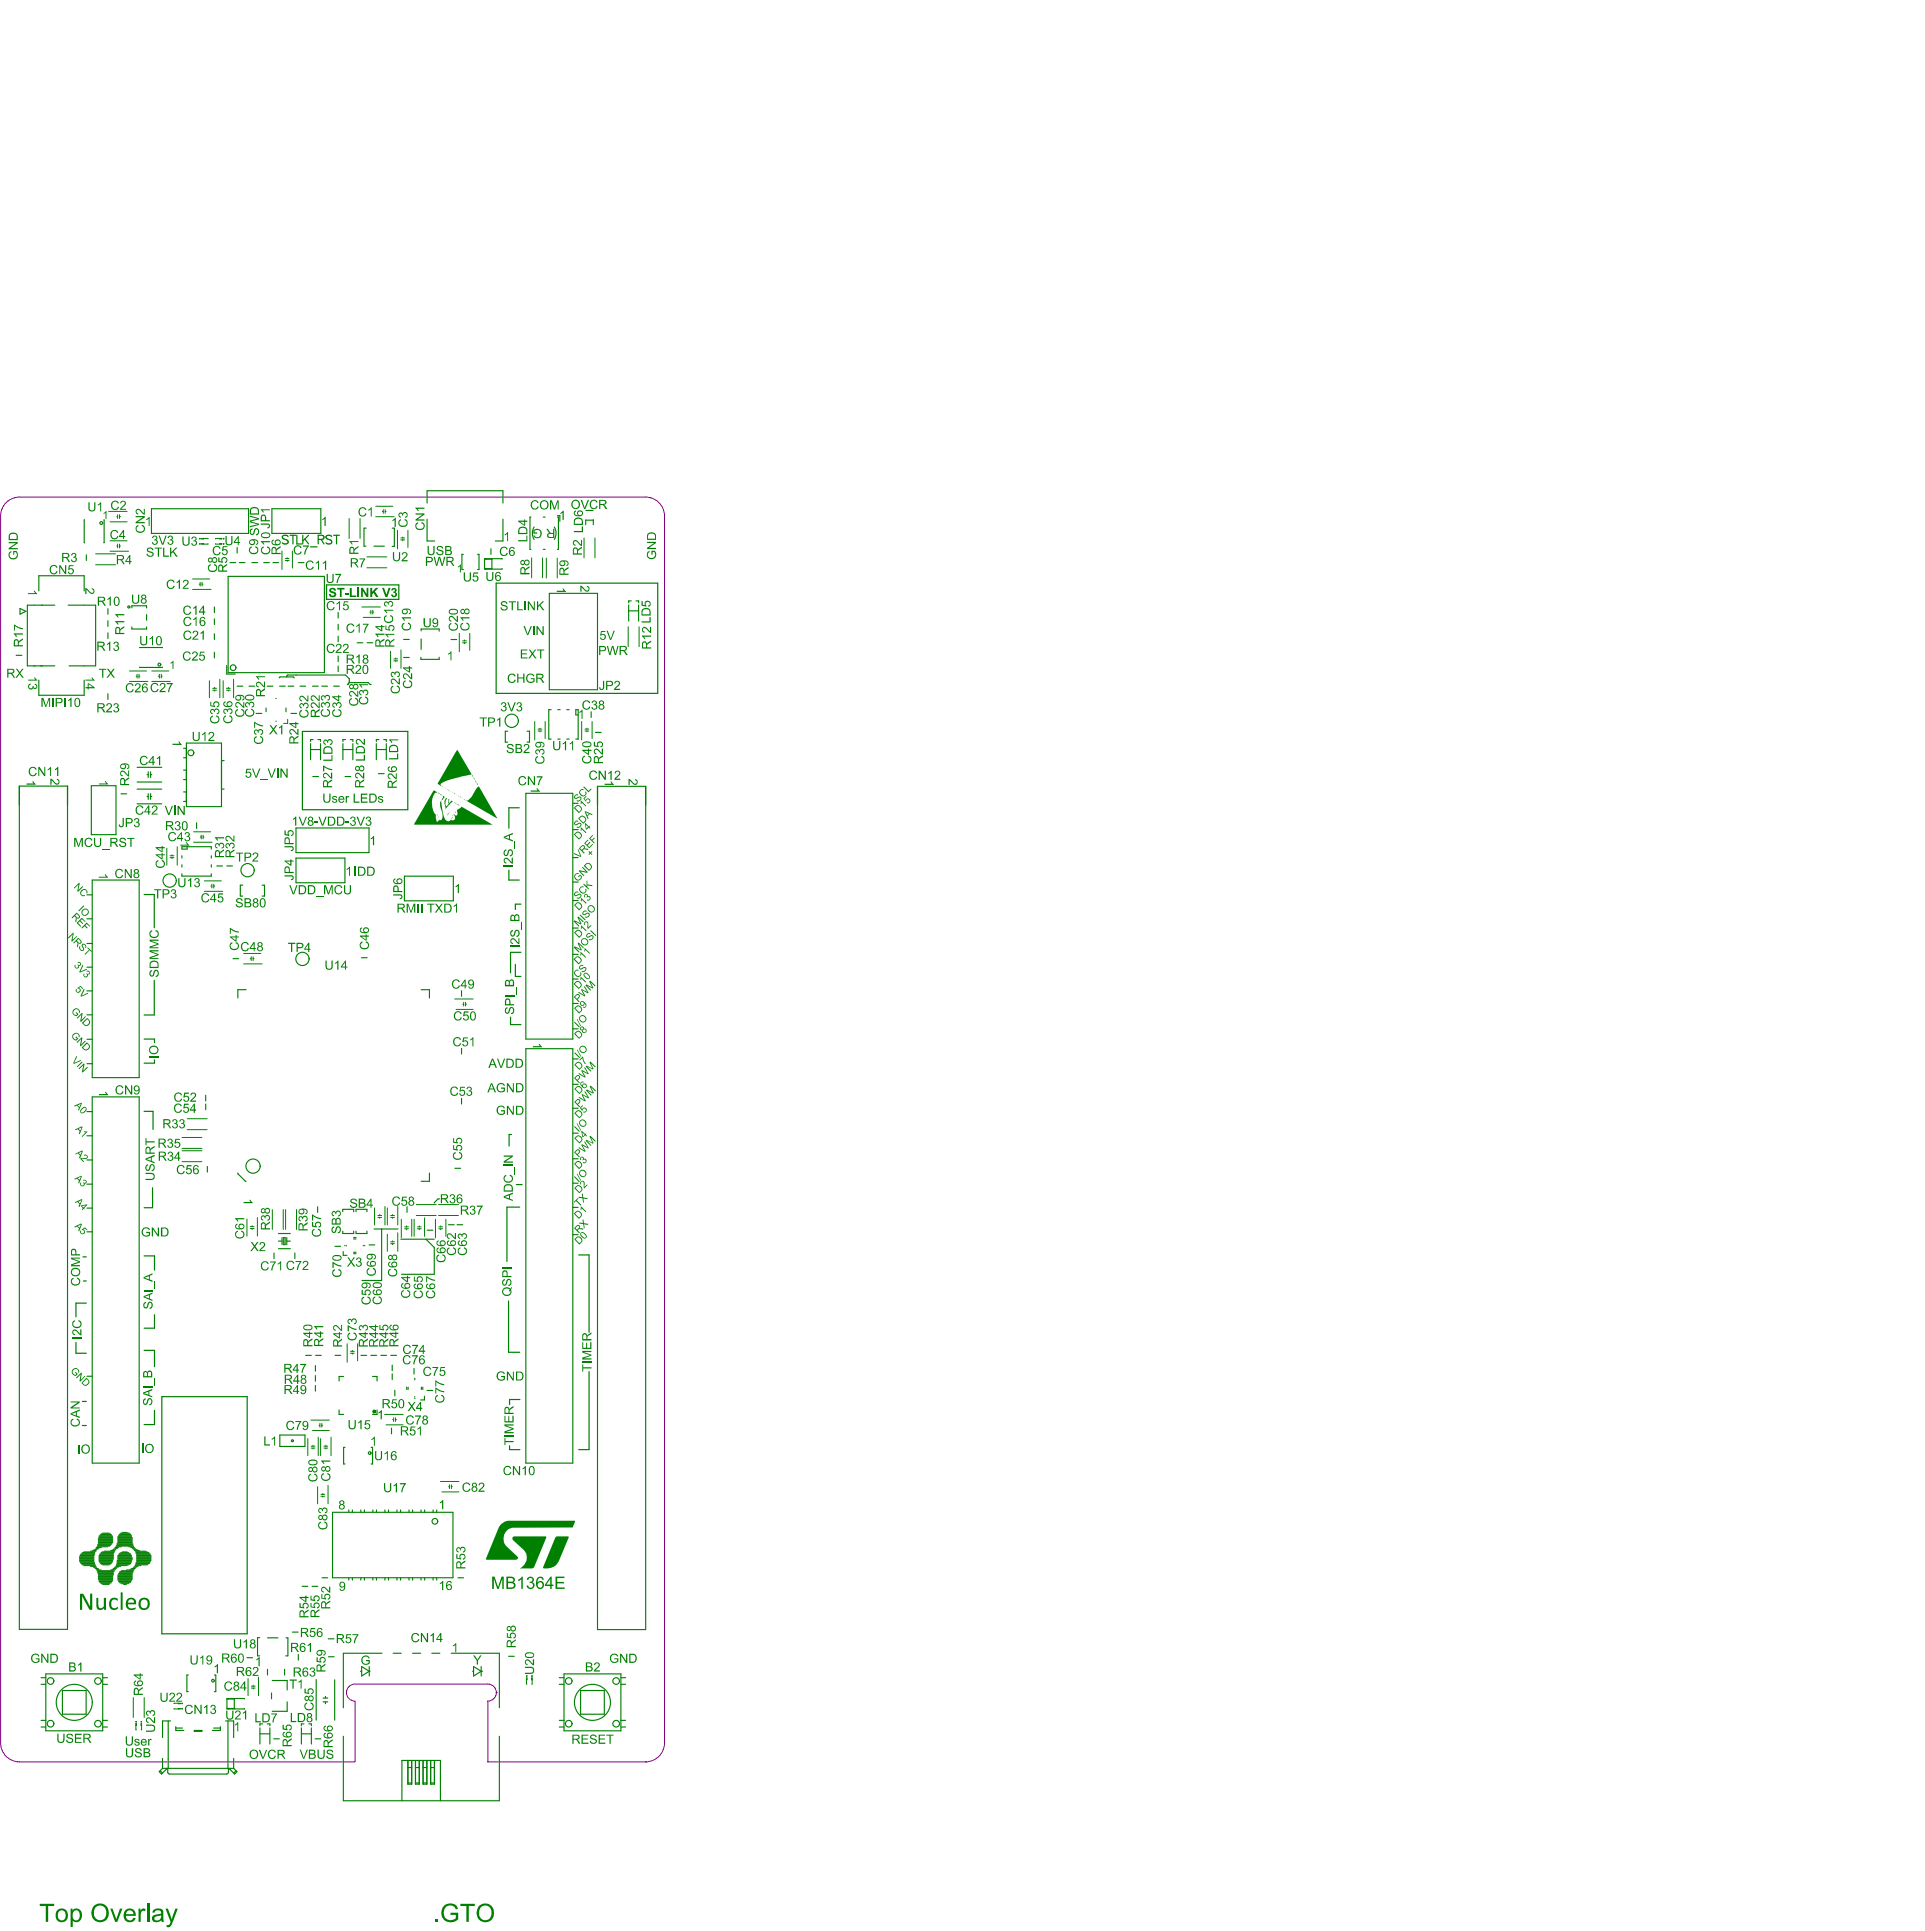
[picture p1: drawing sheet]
<svg xmlns="http://www.w3.org/2000/svg" width="675mm" height="677mm" viewBox="0 0 675 677" stroke-linecap="round" stroke-linejoin="round" font-family="sans-serif">
<g fill="#800080">
<circle cx="174.1" cy="593.7" r=".17"/>
<circle cx="226.4" cy="618" r=".17"/>
</g>
<path d="M6.9 174.4h219.5M.2 181v430.3M233.1 181v430.3M171.1 590.7h-46.6a2.99 2.99 0 0 0-3 3 2.99 2.99 0 0 0 3 3v21.3h-117.6M171.1 596.7v21.3h55.3" fill="none" stroke="#800080" stroke-width=".35"/>
<circle cx="171.1" cy="596.7" r=".17" fill="#800080"/>
<path d="M6.9 174.4a6.7 6.7 0 0 0-6.7 6.6M226.4 174.4a6.7 6.7 0 0 1 6.7 6.6M171.1 590.7a2.99 2.99 0 0 1 3 3 2.99 2.99 0 0 1-3 3M.2 611.3a6.7 6.7 0 0 0 6.7 6.7M233.1 611.3a6.7 6.7 0 0 1-6.7 6.7" fill="none" stroke="#800080" stroke-width=".35"/>
<g fill="none" stroke="#008000" stroke-width=".4">
<path d="M29.5 190.4h.1M29.5 182.4h.1M30.3 194.6v2M36.4 190.4h.1M36.4 182.4h.1M80.7 197.3h2M83.2 192v2M88.3 197.3h2M95.7 197.3h2M7 213.4l2.1 1-2.1 1zM11.9 212.3h3M37.9 213.5v2"/>
<path d="M46.3 213.2v-.7h5.1v.7M46.3 219.9v.7h5.1v-.7M51.4 215.6v2M75.2 212.9v2M118.6 214.8v2M118.6 219v2M5.7 229.9h2M11.9 233.6h3M37.9 222v2M49 227.1v.1M49 234v.1M57 227.1v.1"/>
<path d="M57 234v.1M75.2 222.3v2M75.2 228.8v2M79.5 233.4v3h3M98.2 237.4l-.3 .4M102.9 237.4l.3 .4M103.9 236.8h-3l-.3 .6M118.6 223.1v2M118.6 233.6v2M37.9 243.3v2M83.2 240.7h2M87.3 240.7h2"/>
<path d="M89.8 250.3h2M93.3 248.3v1.4M93.7 240.7h2M96.7 253h.2M96.7 245h.2M100.3 248.3v1.4M101.1 240.7h2M102.1 250.3h2M109.6 240.7h2M109.9 259.4h-1v.7M111.5 259.4h.9v.7M117 240.7h2"/>
<path d="M121.2 259.4h-.9v.7M122.9 259.4h.9v.7M42.4 278.4h2M51.6 271.7h.3M52.9 271.7h.3M64.4 277.8h1M64.4 273.5h1M64.4 270.1h1M64.4 262.5h1M77.7 276.8h.9M77.7 266.8h.9M108.9 262.9h3.5"/>
<path d="M109.7 272.4h2M120.3 262.9h3.5M121 272.4h2M63.8 297v.8M64.4 281.1h1M69 288.6v2M74.1 297v.8M63.8 300.2v.8M63.8 303.3v.9M74.1 300.2v.8M74.1 303.3v.9M76.1 303.7h2"/>
<path d="M79.6 303.7h1.9M84.3 314.3h.8M85.1 310.5h-.8v1.3M81.7 336.3h2M72.2 384.2v2M72.7 409.1v2M83.4 411.5v.2M96.1 439.5v2M97.7 435.3h1.2M100.6 435.3h1.2M103.4 439.5v2M111.4 423.3v2"/>
<path d="M117.5 437.2h2M120.2 425v-.8h3.8v.8M120.2 431.8v.9h3.8v-.9M120.4 439v1.3h1.3M121 436.8v.2M121.5 436.8v.2M124 439.2h.9M124 439.7h.9M124 434.6h.9M124 434.1h.9M124.9 424.2v.8M124.9 431.8v.9"/>
<path d="M110.6 479v2M110.6 486v2M118.9 482.8v1.6M98.2 503.4v4M107 503.4v4M120.5 513.5h.5M120.5 507.7h.5M109.5 556.4h2M122.3 553.4v.9M123.6 553.4v.9M90.3 574.4h.8M93.8 574.5h3.7"/>
<path d="M100.3 574.5h.7M102.6 572.5h2M115.1 574.8h2M14.4 590.8h1.7M14.4 588.5h1.7M36 590.8h1.7M36 588.5h1.7M75.2 593.4h.5M75.2 587.5h.5M79.6 599.3h2.6M79.6 599.4h.6M79.6 595.8l.5 .1"/>
<path d="M79.6 595.9l2.6 .1M80.1 599.3v.1M86.6 581.5h2M90.3 580.8h.8M93.8 585.5v2M95.2 593.8v2.1M99.8 585.5v2M100.2 580.8h.8M104.6 580.3v2M113.3 597h1.7M113.3 595.6h1.7M114.2 595v.6"/>
<path d="M115.2 581.1h2M14.4 605.8h1.7M14.4 603.5h1.7M36 605.8h1.7M36 603.5h1.7M61.7 605.6v1.4h2.8M61.7 606.1h2.3M68.2 607h2.6v.3h-2.6zM75 606.1h2.3M77.3 605.6v1.4h-2.8M92.1 604.7h-.9v.6M93.7 604.7h1v.6"/>
<path d="M96 609.9h2M105.7 604.7v.6M108.3 604.7h.9v.6M110.5 609.9h2M56.2 621.1l.8 .8M57 620.3l-1.2 1.2 .9 .8 1.6-1.7v-.3M80.1 620.3v1.3M80.6 620.3v.3l1.7 1.7 .8-.8-1.1-1.2M82.8 621.1l-.8 .8"/>
</g>
<path d="M54.2 364.5v1.2M54.2 371.8v1.1M26.6 457.1h3.7M29.1 440.9h1.2M29.3 449.3h1M26.6 470.9v3.8h3.7M28.9 491.6h1.4M28.9 500h1.4" fill="none" stroke="#008000" stroke-width=".42"/>
<g fill="none" stroke="#008000" stroke-width=".35">
<path d="M40.9 181.2h.4M41.3 180.5v1.4M41.9 180.5v1.4M41.9 181.2h.4M70 188.9l.2 .1zM70 190.7l.2 .2zM70.8 190.9h.7M70.8 188.9h.7M70.8 190.8h.7M73 188.9v.1M73 190.7v.2M75.6 190.7h2.2l-.7 .2"/>
<path d="M77.1 188.9l.7 .1h-2.2M77.1 190.8h.7M77.1 188.9h.7M78.4 190.7l.1 .2zM78.4 188.9l.1 .1zM100.1 195.9h1.3M100.1 196.6h1.3M100.7 195.6v.3M100.7 196.6v.3M69.9 204.9h.3M70.9 204.9h.3M47.8 237.2h.3"/>
<path d="M48.1 236.5v1.4M48.7 236.5v1.4M48.7 237.2h.4M55.6 237.2h.3M55.9 236.5v1.4M56.6 237.2h.3M56.6 236.5v1.4M74.6 242.1h1.3M74.6 241.4h1.3M75.3 241.1v.3M75.3 242.1v.3M79.4 242.1h1.4"/>
<path d="M79.4 241.4h1.4M80.1 241.1v.3M80.1 242.1v.3M70.2 293.6h.4M71.2 293.6h.4M59.7 300.8h1.3M59.7 300.2h1.3M60.3 300.8v.4M74 310.8h.3M74.3 310.2v1.3M75 310.2v1.3M75 310.8h.3"/>
<path d="M87.8 336.3h.3M88.1 335.6v1.3M88.8 335.6v1.3M88.8 336.3h.3M87.8 430.9h1.3M87.8 430.3h1.3M88.5 429.9v.4M88.5 430.9v.4M122.9 474h1.4M122.9 474.7h1.4M123.6 473.7v.3M123.6 474.7v.3"/>
<path d="M111.9 500h.3M112.2 499.3v1.3M109.1 507.9h1.4M109.1 507.3h1.4M109.8 506.9v.4M109.8 507.9v.4M113.6 507.9h1.4M113.6 507.3h1.4M114.3 506.9v.4M114.3 507.9v.4M36 537.8h2.3M42.8 537.5h1.8"/>
<path d="M113.2 523.8v.4M113.2 524.8v.4M32.4 543.8h1.3M32.7 549.7h1M33 543.6h1M33.5 550.2h1M33.5 543.3h1M33.7 550.4h1M33.7 542.8h1.8M34 550.7h1.5M34 542.6h3.8M36 555.8h2.3"/>
<path d="M36 548.9h2.3M38.8 550.7h1.5M38.8 543.8h1.5M39.3 550.4h1.3M39.5 543.6h1.1M39.8 550.2h1M39.8 543.3h1M40.3 549.7h1.3M40.3 542.8h1.3M40.6 542.6h2M40.6 549.4h1.7M40.8 548.9h4.3"/>
<path d="M40.8 549.2h3.8M42.3 544.6h2.8M42.6 555.5h2.5M42.8 544.4h1.8M43.3 555.8h1.1M45.6 550.4h1.5M45.9 542.8h1.2M46.1 550.2h1.3M46.6 543.3h1.1M46.9 549.7h1M46.9 543.6h1.3M47.1 543.8h1.8"/>
<path d="M47.1 549.4h1.3M47.4 548.9h4.3M47.4 549.2h2M47.4 544.1h3.8M47.7 544.4h4M47.7 548.7h4.3M61.1 599.3h2.1l-.6 .1M62.6 597.4l.6 .2h-2.1M62.6 597.5h.6M62.6 599.4h.6M63.8 597.4l.2 .2zM63.8 599.3l.2 .1z"/>
<path d="M88.2 592.1h1.3M88.2 591.5h1.3M88.8 591.1v.4M88.8 592.1v.4M47.7 605.3l.1-.7v2.2M47.7 603.8h.1M47.8 604.6v.7M49.5 603.8h.2M49.6 604.6v.7M49.7 605.3l-.2-.7v2.2"/>
</g>
<circle cx="121.9" cy="240.1" r=".2" fill="#008000"/>
<g fill="none" stroke="#008000" stroke-width=".4">
<path d="M121.2 236.8l1.3 1.3M122.5 239.1v.3l-.6 .7M132.9 259.4h-.9v.7M126.8 335.9h2M127.4 424.2h1.3v.8M127.5 436.8v.2M128 436.8v.2M128.7 431.8v.9M129.5 436.7h1.9M130.7 496.1h1.6M130.7 482.8h1.6v1.6M130.2 513.5h.5"/>
<path d="M130.2 507.7h.5M127.8 553.4v.9M130.8 553.4v.9M132.1 553.4v.9M126.9 584.6l2.6 1.6-2.6 1.7zM129.5 584.6v3.3M129.5 586.2h.3"/>
</g>
<circle cx="129.8" cy="240.1" r=".2" fill="#008000"/>
<g fill="none" stroke="#008000" stroke-width=".4">
<path d="M53.1 178.5h34.1v8.6h-34.1zM95.4 178.5h17.1v8.6h-17.1zM149.8 176.5v-4.4h26.6v4.4M205.5 179h2.5M29.5 182.4v8M36.5 182.4v8M83.9 197.3h2M92.5 197.3h2M104.6 197.3h2M128.4 185.3h-.7v6.3h.6M131.2 191.6h3.6M137.6 185.3h.7v6.4h-.7"/>
<path d="M149.8 182.1v7.7h2.7M162.5 194.4h-.5v5.4h.5M167.5 194.4h.5v5.4h-.5M170 199.5h2.5M170 196.1l2.5 .1M170.5 196v.1M170.5 199.5v.1M172.2 192.5v2M172.5 196v3.6M176.1 196.1l-6.1-.1v3.6l6.1-.1M176.4 182.1v7.7h-2.6M186.2 181.4h-.3v11.3h.3"/>
<path d="M190.6 192.7h.6M190.6 181.4h.6M195.5 181.4h.4v11.3h-.4M195.5 180.9h.9v2M205.4 182.4v1.6M205.4 182.5h2.7M208.1 182.4v1.6M11.9 212.3h-2.3v21.3h2.7M13.6 207.3v-5.3h15.9v5.3M14.6 212.3h4.6M23.9 212.3h9.6v21.3h-9.3M37.9 217.7v2"/>
<path d="M75.2 217.1v2M80 202.2h33.8v33.7h-33.8zM192.7 208.1h16.9v33.8h-16.9zM220.5 212.2v5.6M220.5 214.3h3.5M221.4 210.8h-.9v.6M223.1 210.8h.9v.6M224 212.2v5.6M13.6 238.6v5.3h15.9v-5.3M14.3 233.6h4.9M49 234.1h8M49 227.1h8"/>
<path d="M98.2 237.4h4.7M103.9 236.8h17.3M118.6 230.1v2M122.5 238.1v1.3h6.7l.6 .7M125.3 225.5h2M128.8 225.5h2M141.6 230.6h2M141.6 224.3h2M147.7 221.3v-.7h6.3v.8M147.7 224.1v3.7M154 230.5v.8h-6.4v-.8M158.2 224.3h2"/>
<path d="M98.1 240.7h2M105.2 240.7h2M112.9 240.7h2M134.6 259.4h.9v.7M178.1 256.5h-.9v3.8h.9M184.9 256.5h.8v3.8h-.8M193.3 248.9h-.8v10.3h.8M195.6 248.9h.9M195.6 259.2h.9M198.8 248.9h.8M198.8 259.2h.8M202.8 250.8h-.8v-1.9h.8v10.3h-.8"/>
<path d="M207.4 249.7v2M208.9 256.9h1.9M6.8 275.7h16.9v295.8h-16.9zM32 275.6h8.7v17.2h-8.7zM48.1 276.8h8.6M48.1 274.3h8.6M48.1 269.1h8.6M51.6 279.4h.3M52 270.7v2M52 278.4v2M52.8 270.7v2M52.8 278.4v2"/>
<path d="M52.9 279.4h.3M64.4 265.8h1M65.4 260.6h12.3v22.3h-12.3zM108.9 260.8v5.7M112.4 260.8v5.7M120.3 260.8v5.7M123.8 260.8v5.7M132 260.8v5.7M132 262.9h3.5M132.8 271.4h1.9M135.5 260.8v5.7M184.4 278.3h16.5v86.2h-16.5z"/>
<path d="M209.6 275.8h16.9v295.8h-16.9zM48.1 282h8.6M63.8 297h10.3M65.6 297v.8h-1.8M103.8 290.4h25.6v8.7h-25.6zM200.9 291h1.9M200.9 281.8h1.9M30.5 313.9h1.8M32.3 308.7h16.5v69.3h-16.5zM63.8 306.5v.8h10.3v-.8M84.3 311.8v2.5M91.9 310.5h.9v3.8h-.9"/>
<path d="M103.8 301h17.2v8.6h-17.2zM141.8 307.3h17.2v8.7h-17.2zM200.9 315.9h1.9M200.9 300.8h1.9M200.9 309.4h1.9M30.5 339.3h1.8M30.5 330.9h1.8M30.5 322.3h1.8M200.9 334.8h1.9M200.9 325.5h1.9M30.5 356h1.8M30.5 347.6h1.8"/>
<path d="M86.3 347.2h-2.9v2.9M147.7 347.2h2.9v2.9M161.9 347.5v2M200.9 352h1.9M200.9 343.4h1.9M30.5 373.1h1.8M30.5 364.5h1.9M161.9 367.7v2M184.4 367.9h16.5v145.3h-16.5zM200.9 371.4h1.9M200.9 360.9h1.9M30.5 398.4h1.8"/>
<path d="M30.5 389.9h1.8M32.3 384.8h16.5v128.4h-16.5zM72.2 387.3v2M161.9 385.3v2M200.9 397.5h1.9M200.9 388.7h1.9M200.9 380.3h1.9M30.5 415.4h1.8M30.5 406.9h1.8M83.4 411.7l2.9 2.7M150.6 411.5v2.9h-2.9M159.6 409.8h2"/>
<path d="M200.9 415h1.9M200.9 406.5h1.9M30.5 432.1h1.8M30.5 423.8h1.8M97.7 438h4.1M97.7 432.7h4.1M98.9 434.1v2.5M99.5 434.1h.5v2.5h-.5zM100.6 434.1v2.5M124.9 432.7h3.8M124.9 424.2h2.5M131.2 431.1h8.4"/>
<path d="M133.9 431.1v18h-6.9M140.6 434.7h11.7M142.8 423.3v2M149.4 434.7l2.9 2.9v9.4h-11.5M149.8 431.5h2M154.2 420.5h-.5l-1.4 1.4M157.3 429.6h2M160.3 429.6h2M200.9 433.1h1.9M200.9 423.5h1.9M107.2 475.4h2M110.7 475.4h2"/>
<path d="M117.5 475.4h2M126.6 475.4h2M130.1 475.4h2M133.6 475.4h2M137.1 475.4h2M137.6 478.8v2M145.2 480v2M30.5 482.7h1.8M110.6 482.5v2M118.9 494.6v1.5h1.6M118.9 482.8h1.6M132.3 494.6v1.5"/>
<path d="M137.6 481.9v2M138.5 487.6v2M142.6 486.6v.8M143.1 486.6v.8M145.4 490h.2M145.4 490.5h.2M145.4 484h.2M145.4 483.5h.2M147.8 486.6v.8M148.3 486.6v.8M148.9 489.7v1.4h-1.3M149.8 487.7h2"/>
<path d="M98.2 507.4h8.8M98.2 503.4h8.8M120.5 507.7v5.8M130.7 507.7v5.8M137.3 501v2M116.6 530.5h42.3v22.9h-42.3zM122.3 529.6v.9M123.6 529.6v.9M126.6 529.6v.9M127.8 529.6v.9M130.8 529.6v.9M132.1 529.6v.9"/>
<path d="M135 529.6v.9M136.3 529.6v.9M139.2 529.6v.9M140.5 529.6v.9M143.5 529.6v.9M144.7 529.6v.9M147.7 529.6v.9M149 529.6v.9M151.9 529.6v.9M153.2 529.6v.9M106 556.4h2M113 553.4h2"/>
<path d="M126.6 553.4v.9M135 553.4v.9M136.3 553.4v.9M139.2 553.4v.9M140.5 553.4v.9M143.5 553.4v.9M144.7 553.4v.9M147.7 553.4v.9M149 553.4v.9M151.9 553.4v.9M153.2 553.4v.9M160.6 553.4h2"/>
<path d="M90.3 574.4v6.4M101 574.5v6.3M134 579.9h-13.6v19.1M137.9 579.9h2.8M144.7 579.9h2.8M151.5 579.9h2.8M158.3 579.9h16.9v19.1M16.1 587.2h19.9v19.9h-19.9zM21.9 593h8.3v8.3h-8.3zM66 587.5h-.5v5.9h.5M75.7 587.5v5.9M79.6 595.8v3.6"/>
<path d="M80.1 595.8l5.7 .1M82.2 595.8v3.6M85.8 599.3l-5.7 .1M95.5 589.5h5.2v3.3M100.7 596.9v3.4h-5.2M110.9 589.1v14.3M114.2 597v.6M117.4 589.2v14.2M126.4 586.2h.5M165.8 586.2h.3M166.1 584.6l2.7 1.6-2.7 1.7zM168.8 586.2h.5"/>
<path d="M168.8 584.6v3.3M178.4 581h2M196.2 590.8h1.6M196.2 588.5h1.6M197.8 587.2h20v19.9h-20zM203.6 593h8.4v8.3h-8.4zM217.8 590.8h1.7M217.8 588.5h1.7M57 616.8v3.5h25v-3.5M59 603.7v16.6M59.8 603.7h-2.8v5.8M79.1 603.7h2.9v5.8"/>
<path d="M80 603.7v16.6M91.2 606.1v5.7M91.2 608.2h3.5M94.7 606.1v5.7M105.7 606.1v5.7M105.7 608.2h3.5M105.7 604.7h.9M109.2 606.1v5.7M120.4 609v22.6h54.8v-22.6M143.1 617.5v8.3h1.3v-8.3M143.1 620h1.3M145.7 617.5v8.3h1.4v-8.3"/>
<path d="M145.7 620h1.4M148.4 617.5v8.3h1.3v-8.3M148.4 620h1.3M151.1 617.5v8.3h1.3v-8.3M151.1 620h1.3M196.2 605.8h1.6M196.2 603.5h1.6M217.8 605.8h1.7M217.8 603.5h1.7M58.8 620.3v1.3M59.5 622.3h20M141 631.6v-14.1h13.5v14.1"/>
<path d="M143.1 625.4h1.3M145.7 625.4h1.4M148.4 625.4h1.3M151.1 625.4h1.3"/>
</g>
<g fill="none" stroke="#008000" stroke-width=".35">
<path d="M38.1 179.4h6.5M131.8 177.6h6M134.1 179.4h.3M134.4 178.7v1.4M135.1 178.7v1.4M135.1 179.4h.3M33.5 198.1h7M33.5 194.3h7M38.6 193.4h6.5M38.6 189.7h6M38.6 183h6M40.9 191.5h.4"/>
<path d="M41.3 190.9v1.3M41.9 190.9v1.3M41.9 191.5h.4M70.8 190.9h2.2M70.8 188.9h2.2M98.9 193.3v6.5M102.6 193.3v6M122.5 181.9v7M126.3 181.9v7M128.7 199.2h7M128.7 195.3h7M131.8 181.2h6.5"/>
<path d="M139.4 186v6.5M140.6 188.7h1.3M140.6 189.4h1.3M141.3 188.4v.3M141.3 189.4v.3M143.1 186v6M186.5 195.7v7M190.3 195.7v7M191.6 195.8v7M195.5 195.8v7M204.9 188.7v7M208.7 188.7v7"/>
<path d="M67.5 206.7h6.5M67.5 203.1h6M70.2 204.3v1.3M70.9 204.3v1.3M126.9 212.9h6.5M127.4 216.6h6M129.8 214.7h.3M130.1 214.1v1.3M130.8 214.1v1.3M130.8 214.7h.3M220.3 219.8v7M224.2 219.8v7"/>
<path d="M45.4 235.4h6M45.4 239h6.5M53.2 235.4h6M53.2 239h6.5M73.5 238.8v6M77.1 238.3v6.5M78.3 238.8v6M81.9 238.3v6.5M137 228.5v5.9M138.2 231.8h1.3M138.2 231.1h1.3M138.8 230.8v.3"/>
<path d="M138.8 231.8v.3M140.7 228v6.4M161.1 222.1v6.5M162.3 224.8h1.3M162.3 225.5h1.3M162.9 224.5v.3M162.9 225.5v.3M164.8 222.1v6M100.9 252.3v1.4h-1.4M187.6 253.1v6.5M188.7 255.7h1.4M188.7 256.4h1.4"/>
<path d="M189.4 255.4v.3M189.4 256.4v.3M191.2 253.1v6M204 253.1v6.5M205.2 255.7h1.3M205.2 256.4h1.3M205.9 255.4v.3M205.9 256.4v.3M207.7 253.1v6M58.5 297.5v6M60.3 299.8v.4M62.2 297v6.5"/>
<path d="M67.9 295.4h6.5M67.9 291.8h6M70.6 292.9v1.4M71.2 292.9v1.4M71.7 309h5.9M71.7 312.6h6.4M85.5 334.4h5.9M85.5 338.1h6.4M159.5 350.4h6.5M160 354.1h6M162.3 352.2h.3M162.6 351.6v1.3"/>
<path d="M163.3 351.6v1.3M163.3 352.2h.3M63.8 399h7M65.7 396.2h6.9M65.7 392.4h6.9M63.8 402.8h7M63.8 407.5h7M63.8 403.6h7M86.6 427.6v6M90.3 427.1v6.5M95.5 424.3v7M99.3 424.3v7"/>
<path d="M100.2 424.3v7M104 424.3v7M131.4 423.7v6M132.5 427h1.4M132.5 426.4h1.4M133.2 426v.4M133.2 427v.4M135 423.2v6.5M135.9 423.7v6M135.9 432.9v6M137 436.3h1.4M137 435.6h1.4"/>
<path d="M137 427h1.4M137 426.4h1.4M137.7 426v.4M137.7 427v.4M137.7 435.3v.3M137.7 436.3v.3M139.5 423.2v6.5M139.5 432.4v6.5M140.8 427.7v6.5M141.9 430.3h1.4M141.9 431h1.4M142.6 430v.3"/>
<path d="M142.6 431v.3M144.4 427.7v6M145.3 427.7v6M146 426.4h7M146 422.5h7M146.4 430.3h1.4M146.4 431h1.4M147.1 430v.3M147.1 431v.3M148.9 427.2v6.5M152.7 427.7v6.5M153.8 426.4h7"/>
<path d="M153.8 422.5h7M153.9 430.3h1.3M153.9 431h1.3M154.6 430v.3M154.6 431v.3M156.4 427.7v6M121.8 471.3v6.5M125.4 471.3v6M109 498.1h6.5M112.9 499.3v1.3M112.9 500h.3M134.9 496.1h6.5"/>
<path d="M135.4 499.8h6M137.7 498h.4M138.1 497.3v1.3M138.7 497.3v1.3M138.7 498h.4M108 504.6v6M109.5 501.8h6M111.6 504.1v6.5M112.5 504.6v6M116.1 504.1v6.5M154.5 519.7h6.5M34.5 539.8h5"/>
<path d="M34.5 539.5h5M34.7 539.3h4.8M34.7 539h4.8M34.7 538.8h4.6M35 538.5h4.3M35.2 538.3h3.8M35.5 538h3.3M41.3 539.8h5.1M41.3 539.5h5.1M41.3 539.3h5.1M41.3 539h4.8M41.6 538.8h4.5"/>
<path d="M41.6 538.5h4.5M41.8 538.3h4.1M42.1 538h3.5M42.3 537.8h3.1M111.4 521.5v6M112.6 524.8h1.3M112.6 524.2h1.3M115.1 521v6.5M155 523.3h6M157.3 521.5h.4M157.7 520.8v1.3M158.3 520.8v1.3"/>
<path d="M158.3 521.5h.4M27.9 547.6h5.1M27.9 547.4h5.1M27.9 547.1h5.1M27.9 546.9h5.1M27.9 546.6h5.1M27.9 546.4h5.1M27.9 546.1h5.1M27.9 545.9h5.1M28.1 548.2h5.1M28.1 547.9h4.9M28.1 545.6h4.9"/>
<path d="M28.1 545.4h5.1M28.4 548.4h4.8M28.4 545.1h4.8M28.6 548.7h4.6M28.6 544.9h4.6M28.9 548.9h4.6M28.9 544.6h4.3M29.4 549.2h4.1M29.4 544.4h4.1M31.7 549.4h2M31.7 544.1h2M33 549.9h1"/>
<path d="M33.7 543.1h1M34 550.9h6.1M34.2 551.7h5.6M34.2 551.5h5.6M34.2 551.2h5.9M34.2 542.3h4.3M34.2 542.1h4.6M34.2 541.8h4.8M34.5 554h5M34.5 553.7h5M34.5 553.5h5M34.5 553.2h5"/>
<path d="M34.5 553h5M34.5 552.7h5M34.5 552.5h5.3M34.5 552.2h5.3M34.5 552h5.3M34.5 541.6h4.8M34.5 541.3h4.8M34.5 541.1h5M34.5 540.8h5M34.5 540.6h5M34.5 540.3h5M34.5 540h5"/>
<path d="M34.7 547.6h4.8M34.7 547.4h4.8M34.7 547.1h4.8M34.7 546.9h5.1M34.7 546.6h5.1M34.7 546.4h5.1M34.7 546.1h5.1M34.7 545.9h5.1M34.7 545.6h5.1M34.7 554.7h4.6M34.7 554.5h4.8M34.7 554.2h4.8"/>
<path d="M35 548.2h4.3M35 547.9h4.3M35 545.4h4.8M35 545.1h4.8M35 555h4M35.2 548.4h3.8M35.2 544.9h4.6M35.2 555.3h3.8M35.5 548.7h3.3M35.5 544.6h4.6M35.5 555.5h3M35.7 544.4h4.4"/>
<path d="M36.5 544.1h3.8M40.1 549.9h1M40.3 543.1h1M40.8 548.7h4.8M40.8 542.3h6.1M40.8 542.1h5.8M41.1 548.4h4.8M41.1 548.2h4.8M41.1 547.9h5M41.1 547.6h5M41.1 547.4h5M41.1 541.8h5.5"/>
<path d="M41.1 541.6h5.5M41.1 541.3h5.3M41.3 547.1h5.1M41.3 546.9h5.1M41.3 546.6h5.1M41.3 546.4h5.1M41.3 546.1h4.8M41.3 545.9h4.8M41.3 545.6h4.8M41.3 554.2h4.8M41.3 554h5.1M41.3 553.7h5.1"/>
<path d="M41.3 553.5h5.1M41.3 553.2h5.1M41.3 553h5.1M41.3 552.7h5.1M41.3 552.5h5.1M41.3 541.1h5.1M41.3 540.8h5.1M41.3 540.6h5.1M41.3 540.3h5.1M41.3 540h5.1M41.6 545.4h4.3M41.6 554.7h4.3"/>
<path d="M41.6 554.5h4.5M41.6 552.2h4.8M41.6 552h4.8M41.8 545.1h4.1M41.8 544.9h3.8M41.8 555h4.1M41.8 551.7h4.8M41.8 551.5h4.8M42.1 555.3h3.3M42.1 551.2h4.5M42.6 550.9h4.3M44.4 550.7h2.5"/>
<path d="M45.1 542.6h1.8M46.4 543.1h1M46.6 549.9h1.1M47.7 548.4h4.8M47.7 548.2h4.8M47.7 544.9h4.8M47.7 544.6h4.5M47.9 547.9h4.8M47.9 547.6h4.8M47.9 547.4h5.1M47.9 547.1h5.1M47.9 546.9h5.1"/>
<path d="M47.9 546.6h5.1M47.9 546.4h5.1M47.9 546.1h5.1M47.9 545.9h5.1M47.9 545.6h5.1M47.9 545.4h4.8M47.9 545.1h4.8M46.8 595.4v7M50.6 595.4v7M87 588.8v6M90.7 588.3v6.5M184.7 589.2l.1-.6v2.1"/>
<path d="M184.7 587.8l.1 .2zM184.8 588.6v.6M186.5 587.8l.2 .2zM186.6 588.6v.6M186.7 589.2l-.2-.6v2.1M47.7 603.8h.1M49.5 603.8h.2"/>
</g>
<g fill="none" stroke="#008000" stroke-width=".42">
<path d="M114.5 205.2h25.4v5h-25.4zM174 204.6h56.7v38.6h-56.7zM106.1 256.6h36.9v27.4h-36.9zM6.8 275.7v6.6M23.7 275.7v6.6M209.6 275.8v6.6M226.5 275.8v6.6M182.1 283.3h-3.6v7.2M50.6 313.8h3.5v11.6M178.5 305.2v3.5h3.6M182.7 317.1h-1.9v1.9M180.8 338.3v4.2h1.9"/>
<path d="M182.7 334.1h-3.6v7.1M54.1 343.9v12.1h-3.5M179.1 356.8v2.6h3.6M50.6 372.9h3.6M50.6 364.5h3.6M50.6 389.8h3.1v6.4M179.4 397.9h-.8v4.1M53.5 416.6v7h-2.9M181.1 415.5h2M182.3 423.4h-4.5v19.1M26.6 457.1v4.8M50.6 440.5h3.6v5"/>
<path d="M178.4 456.3v18h3.9M203 440.2h3.6v27.1M50.6 473.7h3.6v5.7M54.2 461.2v4.7h-3.6M54.2 494.7v5h-3.6M56.8 489.9h29.9v83.2h-29.9zM182.4 490.9h-3.7v1.8M206.6 481.1v27.4h-3.6M178.7 507.1v1.4h3.7"/>
</g>
<g fill="#008000">
<path d="M28.6 431.3l1.2-.8 .9 .9-.2 .2-.8-.7-.5 .4a.83 .83 0 0 1 .5 1.2 .83 .83 0 0 1-1.2 .3 .83 .83 0 0 1-.2-1.2l.2 .2a.54 .54 0 0 0 .4 .8 .54 .54 0 0 0 .6-.5 .54 .54 0 0 0-.6-.6z"/>
<path d="M28.1 406.4l1.3-.2a.64 .64 0 0 0 .8 0 .64 .64 0 0 0 .1-.8l-.6 .1-.2-.4a.83 .83 0 0 1 1.3 .7 .83 .83 0 0 1-1.2 .8l-1-.1 .9 .9-.2 .3z"/>
<path d="M28.7 321.9l1.3 1.3-.2 .2-1.1-1-.5 .5 1 1-.2 .3-1-1-.6 .6 1.1 1.1-.3 .2-1.3-1.3z"/>
<path d="M30.4 323.6l1.2 1.3-.2 .1-1-.9-.5 .5 .9 .8-.3 .3-.8-.8-.9 .8-.2-.3z"/>
<path d="M34.7 383.8h2.6l-.5-.8h.4l.7 1.2h-3.2z"/>
<path d="M34.6 307.5h2.6l-.5-.8h.4l.8 1.2h-3.3z"/>
<path d="M34.7 274.8h2.6l-.5-.7 .4-.1 .7 1.2h-3.2z"/>
<path d="M36.3 179.9l1-.7v2.8h-.3v-2.2l-.6 .5z"/>
<path d="M39.3 186.2l.4-.2a1.24 1.24 0 0 1 1.8 .8l-.4 .1a1.04 1.04 0 0 0-1.4-.6 1.04 1.04 0 0 0-.6 1.4l.1 .2a.94 .94 0 0 0 .9 .9 .94 .94 0 0 0 1-.8l.4 .2a1.46 1.46 0 0 1-1.9 .9 1.46 1.46 0 0 1-.8-2z"/>
<path d="M46.3 208.6h.4v1.9a.85 .85 0 0 0 .9 .9 .85 .85 0 0 0 .8-1v-1.8h.4v2.1a1.27 1.27 0 0 1-1.3 1.1 1.27 1.27 0 0 1-1.2-1.4z"/>
<path d="M60.5 260.9h2.5l-.5-.7 .5-.1 .7 1.2h-3.2z"/>
<path d="M82.5 604.8l1.1-.7v3.2h-.4v-2.5l-.8 .5z"/>
<path d="M92.7 503.8h.4v2.8h1.6v.5h-2z"/>
<path d="M95.3 504.6l1.2-.8v3.3h-.3v-2.6l-.8 .5z"/>
<path d="M94.6 254.4h.5l.8 1.2 .9-1.2h.5l-1.1 1.5 1.1 1.7h-.5l-.9-1.4-1 1.4h-.5l1.3-1.7z"/>
<path d="M97.9 255.1l1.1-.7v3.2h-.4v-2.6l-.7 .6z"/>
<path d="M114.6 201.3h.4v1.9a.82 .82 0 0 0 .8 1 .82 .82 0 0 0 .8-1v-1.9h.4v1.9a1.23 1.23 0 0 1-1.2 1.3 1.23 1.23 0 0 1-1.2-1.3z"/>
<path d="M117.6 201.3h2.1v.4l-1 1.5-.2 1.3h-.5l.1-.8 1-2h-1.5z"/>
<path d="M113.1 182.1l1.1-.8v3.2h-.4v-2.5l-.7 .5z"/>
<path d="M130.3 504.8l1.2-.9v3.2h-.4v-2.4l-.6 .4z"/>
<path d="M130.2 293.9l1-.7v3.3h-.4v-2.5l-.8 .4z"/>
<path d="M137.7 182.5l1.1-.9v3.2h-.4v-2.4l-.6 .4z"/>
<path d="M154.3 526.9l1.2-.7v3.2h-.4v-2.5l-.7 .4z"/>
<path d="M157.2 229.3l1.2-.8v3.1h-.4v-2.4l-.7 .4z"/>
<path d="M177.1 187.4l1.1-.8v3.2h-.3v-2.4l-.9 .4z"/>
<path d="M195.3 207.2h2.4l-.4-.7h.3l.9 1.1h-3.2z"/>
<path d="M196.5 179.9l1.2-.7v3.2h-.4v-2.6l-.8 .5z"/>
<path d="M203.8 423.1l1.9 1.9-.3 .2-1.4-1.4-.1 .6-.3-.1z"/>
<path d="M201.6 412.6l1.8 1.8-.3 .3-1.7-1.9z"/>
<path d="M202.5 411.6l1.3 2.4-.2 .2-1.3-2.4z"/>
<path d="M201.6 358.4l1.8 1.8-.3 .2-1.7-1.7z"/>
<path d="M202.3 357.6l.2-.2 1.3 2.4-.2 .2z"/>
<path d="M203.6 342.7l2 1.7-.3 .2-1.4-1.4-.2 .7z"/>
<path d="M203.2 249.7l1.1-.7v3.2h-.3v-2.6l-.8 .5z"/>
<path d="M203.6 205.4l.6 .2 .8 .9a.74 .74 0 0 0 .9 .6 .74 .74 0 0 0 .5-.9l-.6-.3v-.4l.6 .2 .3 .4a1.03 1.03 0 0 1-.6 1.4 1.03 1.03 0 0 1-1.4-.7l-.7-.8v1.6h-.4z"/>
<path d="M26 430.3l2.5-1.2 .2 .4-1 2.5-.2-.3 .2-.8-.7-.7-.7 .4zM27.3 430.1l.6 .6 .6-1.2z"/>
<path d="M26.4 404.7l2.4-1.2 .3 .3-1 2.6-.4-.3 .4-.8-.8-.8-.7 .5zM27.6 404.5l.6 .6 .5-1.2z"/>
<path d="M26.9 320.1l.8 .8a.73 .73 0 0 1 .2 1 .73 .73 0 0 1-1 .2l-.2 1.4-.3-.3 .2-1-.2-.6-.3-.2-.8 .7-.2-.2zM27 320.5l-.6 .6 .5 .5a.44 .44 0 0 0 .7 .3 .44 .44 0 0 0-.1-.8z"/>
<path d="M43.2 185.9h.3v2.1h.4v.4h-.4v.7h-.3v-.7h-1.5zM43.2 186.6l-1 1.4h1z"/>
<path d="M49.9 208.6h.1a.8 .8 0 0 1 1.1 .3 .8 .8 0 0 1-.2 1.1 .99 .99 0 0 1 .3 1.4 .99 .99 0 0 1-1.3 .3 .99 .99 0 0 1-.4-1.4l.4-.3a.79 .79 0 0 1 0-1.4zM49.9 209.4a.52 .52 0 0 0 1 0 .52 .52 0 0 0-1 0zM49.8 210.8a.65 .65 0 0 0 1.3 0 .65 .65 0 0 0-1.3 0z"/>
<path d="M201.9 425.1h.1a1.29 1.29 0 0 1 1.7 .1 1.29 1.29 0 0 1 0 1.7l-.6 .6-1.8-1.7zM202.2 425.2l-.5 .6 1.4 1.3 .4-.4a1.03 1.03 0 0 0-.1-1.3 1.03 1.03 0 0 0-1.2-.2z"/>
<path d="M203.4 410.7l.7-.4 .9 .2a1.27 1.27 0 0 1 .5 1.7 1.27 1.27 0 0 1-1.6 .6 1.27 1.27 0 0 1-.8-1.5zM203.8 410.7l-.1 .1a1 1 0 0 0 .3 1.6 1 1 0 0 0 1.4-.8l-.1-.4a1.08 1.08 0 0 0-1.5-.5z"/>
<path d="M202 398.6h.1a1.29 1.29 0 0 1 1.8 .1 1.29 1.29 0 0 1 0 1.8l-.7 .6-1.8-1.8zM202.4 398.7l-.5 .6 1.3 1.4 .4-.5a1.01 1.01 0 0 0 0-1.2 1.01 1.01 0 0 0-1.2-.3z"/>
<path d="M204.1 396.6l1.2 1.2 .2-.3v.5l.4 .5-.2 .1-.4-.4-.8 .8-.3-.2-.3-2zM204.2 397.2l.3 1.4 .6-.6z"/>
<path d="M203.2 357.3a1.26 1.26 0 0 1 2.5 0 1.26 1.26 0 0 1-2.5 0zM203.6 356.6v.1a.97 .97 0 0 0 .6 1.6 .97 .97 0 0 0 1.1-1.3l-.8-.6z"/>
<path d="M201.8 344.5l.5-.4h.7l1 .9-.1 1.1-.9 .8-1.8-1.8zM202.3 344.5l-.7 .6 1.5 1.4 .3-.4a1.03 1.03 0 0 0 0-1.2 1.03 1.03 0 0 0-1.1-.4z"/>
<path d="M204.9 341.3l.9-.1 .7 .7a.88 .88 0 0 1 .2 1.5 .88 .88 0 0 1-1.4-.5 1.02 1.02 0 0 1-.4-1.6zM205.1 341.6l-.2 .3 .7 .9a.56 .56 0 0 0 .6 .4 .56 .56 0 0 0 .5-.6l-1-1.1z"/>
</g>
<path d="M27.7 506.7v3.1" fill="none" stroke="#008000" stroke-width=".42"/>
<g fill="#008000">
<path d="M29.2 413.9a.73 .73 0 0 1 1.1 .3 .73 .73 0 0 1-.6 1v-.1a.81 .81 0 0 1-1 1 .81 .81 0 0 1-.4-1.3l.3 .2a.48 .48 0 0 0 .1 .7 .48 .48 0 0 0 .7-.2 .48 .48 0 0 0-.3-.6l.2-.2a.46 .46 0 0 0 .7 .1 .46 .46 0 0 0 0-.7 .46 .46 0 0 0-.7 .2z"/>
<path d="M29.3 397l.3-.2 1.1 .2-1.8 1.8-.3-.2 1.5-1.4z"/>
<path d="M26.7 346.9l.3 .2a.56 .56 0 0 0 .2 .8 .56 .56 0 0 0 .8-.3 .56 .56 0 0 0-.5-.8l-.4-.2 1.1-.8 1 .9-.3 .2-.7-.8-.6 .5 .7 .5-.3 1a.89 .89 0 0 1-1.1-.1 .89 .89 0 0 1-.2-1.1z"/>
<path d="M29.4 346.8l.3 .4-1.1 2.1 2.2-1 .2 .2-2.5 1.1-.3-.2z"/>
<path d="M27.7 309.6l.3 .3-.5 2.4 1.4-1.5 .3 .3-1.8 1.8-.3-.3 .4-2.4-1.4 1.5-.2-.3z"/>
<path d="M28.6 312.2l.6-.4 .8 .1a1.05 1.05 0 0 1 .6 1.5l-.3-.1a.85 .85 0 0 0-.6-1.2 .85 .85 0 0 0-1.1 .7 .79 .79 0 0 0 .1 1 .79 .79 0 0 0 1 .1l.1 .3-.2 .1a1.17 1.17 0 0 1-1.4-.7 1.17 1.17 0 0 1 .4-1.4z"/>
<path d="M29.3 317.6l.3 .2-1.9 1.9-.2-.3z"/>
<path d="M39.3 176l.8-.4 1 .1 .6 .7-.5 .2a1.04 1.04 0 0 0-1.4-.5 1.04 1.04 0 0 0-.4 1.4 .98 .98 0 0 0 .9 1.1 .98 .98 0 0 0 1-.9l.4 .1v.3l-.5 .6-.6 .2a1.72 1.72 0 0 1-1.6-1 1.72 1.72 0 0 1 .3-1.9z"/>
<path d="M42.4 175.9l.5-.2a1 1 0 0 1 1.3 .7 1 1 0 0 1-.8 1.2l-.8 .9h1.6v.3h-2.1l.8-1.3a.9 .9 0 0 0 .8-.6 .9 .9 0 0 0-.4-1l-.5 .1-.3 .6-.3-.1z"/>
<path d="M47.8 184.5l.7-.4 .1 .5a1.04 1.04 0 0 0-.6 1.4 1.04 1.04 0 0 0 1.5 .4 .99 .99 0 0 0 .9-.9 .99 .99 0 0 0-.7-1l.1-.4 .8 .5 .2 1.1a1.63 1.63 0 0 1-2.2 1.1 1.63 1.63 0 0 1-.8-2.3z"/>
<path d="M47.6 181h3.2v.5l-2.6 1.6h2.6v.4h-3.2v-.4l2.5-1.7h-2.5z"/>
<path d="M48 178.6a2.37 2.37 0 0 1 2.4 1.4v-1.5h.4v2.1l-.8-.3-1-1.1a.6 .6 0 0 0-1 0 .6 .6 0 0 0 .5 .9l-.1 .4a1.09 1.09 0 0 1-.8-.8 1.09 1.09 0 0 1 .4-1.1z"/>
<path d="M28.8 507.1l.3-.1a1.58 1.58 0 0 1 2.3 .5 1.58 1.58 0 0 1-.9 2.2 1.58 1.58 0 0 1-2-1.2zM29.4 507.1l-.4 .7v.7a1.13 1.13 0 0 0 1.5 1 1.13 1.13 0 0 0 .5-1.8 1.11 1.11 0 0 0-1.6-.6z"/>
<path d="M26.2 421.7l2.4-1.1 .3 .3-1 2.5-.4-.3 .4-.7-.8-.8-.7 .4zM27.5 421.5l.6 .6 .5-1.2z"/>
<path d="M28.3 423l2.2-.5 .2 .1-1.2 1.2 .2 .3-.1 .1-.3-.2-.4 .5-.3-.3 .5-.4zM28.7 423.1l.6 .5 .8-.8z"/>
<path d="M26 413.5l2.5-1.1 .2 .3-1 2.5-.2-.3 .2-.7-.7-.8-.7 .4zM27.3 413.2l.6 .6 .6-1.1z"/>
<path d="M26.3 396.2l2.4-1.1 .3 .2-1 2.6-.4-.3 .4-.7-.8-.8-.7 .3zM27.5 395.9l.6 .7 .5-1.2z"/>
<path d="M25.9 387.9l2.6-1.1 .2 .3-1.1 2.5-.2-.3 .3-.7-.7-.8-.8 .4zM27.2 387.7l.7 .6 .5-1.2z"/>
<path d="M28.7 388.7h.1a.87 .87 0 0 1 1.4-.2 .87 .87 0 0 1-.3 1.4l-.2 .2a.88 .88 0 0 1-1.5 .1 .88 .88 0 0 1 .4-1.4zM28.8 389.1v.1a.56 .56 0 0 0-.4 .6 .56 .56 0 0 0 .6 .5l.7-.6a.6 .6 0 0 0 .5-.7 .6 .6 0 0 0-.6-.5 .6 .6 0 0 0-.6 .5z"/>
<path d="M28.6 320a1.3 1.3 0 0 1 2.6 0 1.3 1.3 0 0 1-2.6 0zM29.5 319.1l-.1 .1a.96 .96 0 0 0-.4 1.2 .96 .96 0 0 0 1.2 .5 .96 .96 0 0 0 .6-1.1 .94 .94 0 0 0-1.3-.7z"/>
<path d="M47.2 592.2a.93 .93 0 0 1 1.5 .7l1.4-1.2v.5l-1.4 1.2v.7h1.4v.4h-3.2v-1.6zM47.4 592.6l-.1 1.5h1v-.8a.59 .59 0 0 0-.2-.7 .59 .59 0 0 0-.7 0z"/>
<path d="M47.2 589.6l.5-.1v.4a.7 .7 0 0 0-.3 .9 .7 .7 0 0 0 .9 .3l-.2-.7a1.09 1.09 0 0 1 1.3-1 1.09 1.09 0 0 1 .8 1.4 1.09 1.09 0 0 1-1.4 .7l-1.1-.1-.6-.4-.2-.9zM48.4 590.4a.7 .7 0 0 0 1.4 0 .7 .7 0 0 0-1.4 0z"/>
<path d="M46.9 587.3h2.1v-.4h.3v.4h.8v.5h-.8v1.3h-.3l-2.1-1.4zM47.6 587.8l1.4 1v-1z"/>
</g>
<path d="M52.3 370.6h3.2" fill="none" stroke="#008000" stroke-width=".42"/>
<g fill="#008000">
<path d="M59.8 232.5l1-.7v2.8h-.3v-2.2l-.6 .4z"/>
<path d="M75.3 584.5l1.2-.8v3.2h-.5v-2.4l-.6 .4z"/>
<path d="M75.7 295.9a.74 .74 0 0 1 1.2 .3 .98 .98 0 0 1 1.7 0 .98 .98 0 0 1-.9 1.4v-.4a.62 .62 0 0 0 .5-.8 .62 .62 0 0 0-.8-.4 .62 .62 0 0 0-.3 .9h-.4a.56 .56 0 0 0-.4-.8 .56 .56 0 0 0-.7 .6 .56 .56 0 0 0 .7 .5l-.2 .4a.96 .96 0 0 1-.7-.8 .96 .96 0 0 1 .3-.9z"/>
<path d="M75.4 293.7h3.2v.4h-2.5l.5 .7-.5 .1z"/>
<path d="M73.3 198.2l.6-.3v.4a1.04 1.04 0 0 0-.5 1.5 1.04 1.04 0 0 0 1.5 .4 .98 .98 0 0 0 1-.9 .98 .98 0 0 0-.9-1l.1-.5 .6 .3 .4 .5 .1 .7a1.64 1.64 0 0 1-2.2 1.4 1.64 1.64 0 0 1-.7-2.5z"/>
<path d="M82.8 431.9l.6-.2v.4a1.08 1.08 0 0 0-.5 1.4 1.08 1.08 0 0 0 1.4 .5 .98 .98 0 0 0 1-.8 .98 .98 0 0 0-.7-1.1l.1-.4 .7 .3 .3 1.2a1.61 1.61 0 0 1-2.2 1.2 1.61 1.61 0 0 1-.7-2.5z"/>
<path d="M82.5 427.3h3.2v.4h-2.6l.6 .8h-.5z"/>
<path d="M89.9 582l1.2-.7v3.2h-.4v-2.6l-.8 .5z"/>
<path d="M89.6 258.3l.4-.1 .1 .4a1.06 1.06 0 0 0-.5 1.5 1.06 1.06 0 0 0 1.5 .4 .94 .94 0 0 0 .8-.9 .94 .94 0 0 0-.7-1l.1-.4 .6 .2 .5 1.1a1.6 1.6 0 0 1-2.2 1.5 1.6 1.6 0 0 1-.6-2.6z"/>
<path d="M89.1 256.3a.82 .82 0 0 1 1.5 0 .98 .98 0 0 1 1.7-.1 .98 .98 0 0 1-.8 1.5l-.2-.3a.66 .66 0 0 0 .7-.7 .66 .66 0 0 0-.8-.6 .66 .66 0 0 0-.4 .9l-.4-.1a.56 .56 0 0 0-.5-.7 .56 .56 0 0 0-.6 .6 .56 .56 0 0 0 .7 .5l-.1 .4a.98 .98 0 0 1-.8-1.4z"/>
<path d="M89.1 253.2l1.6 .8 1.6 .5v.4l-1.3-.3-1.5-.9v1.6h-.4z"/>
<path d="M87.7 185.8l.9-.5v.4a.72 .72 0 0 0-.7 .9 .72 .72 0 0 0 .8 .6l.4-1.1a.95 .95 0 0 1 1.2-.8 .95 .95 0 0 1 .5 1.4 .91 .91 0 0 1-1 1.1v-.4a.87 .87 0 0 0 .7-.9 .87 .87 0 0 0-.7-.8l-.6 1.5a.95 .95 0 0 1-1.3 .3 .95 .95 0 0 1-.3-1.3z"/>
<path d="M87.6 180.8l3.2 1v.4l-2.8 .8 2.8 .7v.4l-3.2 .9v-.4l2.8-.7-2.8-.7v-.6l2.8-.7-2.8-.6z"/>
<path d="M87.7 191.9l.5-.2 .2 .4a1.06 1.06 0 0 0-.5 1.5 1.06 1.06 0 0 0 1.5 .3 .99 .99 0 0 0 .8-.9 .99 .99 0 0 0-.7-1l.1-.4 .1 .1a1.48 1.48 0 0 1 .8 1.9 1.48 1.48 0 0 1-1.9 .8 1.46 1.46 0 0 1-.9-2.5z"/>
<path d="M101.6 589.1h2.5v.4h-1.1v2.8h-.4v-2.8h-1z"/>
<path d="M104.7 589.9l1.1-.8v3.2h-.3v-2.4l-.8 .4z"/>
<path d="M99.8 296.8h2.2a.89 .89 0 0 1 1 .8 .89 .89 0 0 1-.9 1l-.1-.5a.5 .5 0 0 0 .7-.4 .5 .5 0 0 0-.7-.5h-2.2z"/>
<path d="M99.8 291.3h.4v1.3l.9 .1-.3-.6a1.1 1.1 0 0 1 1-1 1.1 1.1 0 0 1 1.2 .9 1.1 1.1 0 0 1-.8 1.2l-.1-.3a.71 .71 0 0 0 .4-1 .71 .71 0 0 0-1.1-.2 .71 .71 0 0 0 .1 1.1v.4l-1.7-.3z"/>
<path d="M101.7 256l.3-.2a2.4 2.4 0 0 1 2.2 1.4l.1-1.5h.4v2.1l-.8-.3-1-1.1a.62 .62 0 0 0-1.1 0 .62 .62 0 0 0 .6 .9v.4h-.2a1.08 1.08 0 0 1-.5-1.7z"/>
<path d="M107.1 597.6l.6-.5v.6a.81 .81 0 0 0-.6 1.1l.5 .5 .6 .2a1.02 1.02 0 0 0 1.4-.6 1.02 1.02 0 0 0-.8-1.3l.2-.5 .6 .3 .4 1.1a1.61 1.61 0 0 1-2 1.4 1.61 1.61 0 0 1-1-2.2z"/>
<path d="M106.8 592.3h.4v1.3l.9 .2-.2-.6a1.07 1.07 0 0 1 1-1.1 1.07 1.07 0 0 1 1.1 1 1.07 1.07 0 0 1-.8 1.2l-.1-.5a.7 .7 0 0 0 .4-1.1 .7 .7 0 0 0-1.2 .2l.2 1.3-1.7-.3z"/>
<path d="M108.9 562.2h.4v1.3l.9 .2a1.06 1.06 0 0 1 .5-1.6 1.06 1.06 0 0 1 1.4 .8 1.06 1.06 0 0 1-.9 1.3v-.4a.71 .71 0 0 0 .5-.9 .71 .71 0 0 0-.9-.5 .71 .71 0 0 0-.5 .8l.2 .9-1.6-.3z"/>
<path d="M108.9 559.7h.4v1.3l.9 .1-.2-.7a1.06 1.06 0 0 1 1.8-.4 1.06 1.06 0 0 1-.6 1.7v-.4a.68 .68 0 0 0 .4-.9 .68 .68 0 0 0-1-.3 .68 .68 0 0 0-.1 1v.6l-1.6-.4z"/>
<path d="M109.6 431.4l.7-.4 .1 .5a1.02 1.02 0 0 0-.6 1.4 1.02 1.02 0 0 0 1.4 .5 .98 .98 0 0 0 1.1-.9 .98 .98 0 0 0-.8-1.1l.1-.4 .6 .3 .4 1a1.62 1.62 0 0 1-2.1 1.4 1.62 1.62 0 0 1-.9-2.3z"/>
<path d="M109.4 428.6h.4v1.3l.9 .2-.1-.2a1.06 1.06 0 0 1 .8-1.3 1.06 1.06 0 0 1 1.3 .8 1.06 1.06 0 0 1-.9 1.3l-.1-.5a.68 .68 0 0 0 .6-.7 .68 .68 0 0 0-.8-.6 .7 .7 0 0 0-.6 .5 .7 .7 0 0 0 .2 .8v.4l-1.7-.4z"/>
<path d="M109.4 426l1.5 .9 1.7 .4v.4l-1.2-.3-1.6-.9v1.6h-.4z"/>
<path d="M116.7 430.3l.5-.1 .1 .4a.72 .72 0 0 0-.7 .7 .72 .72 0 0 0 .8 .7l.5-1.3a.98 .98 0 0 1 1.4-.4 .98 .98 0 0 1 .2 1.5 .87 .87 0 0 1-1 .8l.1-.4a.82 .82 0 0 0 .6-.9 .82 .82 0 0 0-.8-.7l-.4 .7a.96 .96 0 0 1-1.1 1.2 .96 .96 0 0 1-.5-1.5z"/>
<path d="M116.7 424.9a.7 .7 0 0 1 1.1 .3 .99 .99 0 0 1 1.7 0 .99 .99 0 0 1-.9 1.5v-.4a.64 .64 0 0 0 .6-.8 .64 .64 0 0 0-.9-.5 .64 .64 0 0 0-.3 .9l-.4-.1a.53 .53 0 0 0-.5-.6 .53 .53 0 0 0-.5 .6 .53 .53 0 0 0 .6 .5l-.1 .4a1.02 1.02 0 0 1-.7-.8 1.02 1.02 0 0 1 .3-1z"/>
<path d="M113.4 266.5h2.9v-1.7h.3v2.1h-3.2z"/>
<path d="M113.6 259.7h.1a.69 .69 0 0 1 .6-.3 .69 .69 0 0 1 .6 .5 .98 .98 0 0 1 1.7-.1 .98 .98 0 0 1-.8 1.5l-.1-.3a.64 .64 0 0 0 .6-.7 .64 .64 0 0 0-.8-.6 .64 .64 0 0 0-.4 .8h-.3a.56 .56 0 0 0-.5-.7 .56 .56 0 0 0-.6 .5 .56 .56 0 0 0 .6 .6l-.1 .4a1.04 1.04 0 0 1-.6-1.6z"/>
<path d="M121.7 304.7l1.1-.7v3.2h-.4v-2.5l-.8 .5z"/>
<path d="M122.7 245.2l.7-.4 .1 .4a1.04 1.04 0 0 0-.6 1.5 1.04 1.04 0 0 0 1.5 .4 .98 .98 0 0 0 1-.9 .98 .98 0 0 0-.8-1v-.5l.6 .3 .4 .3 .1 1a1.65 1.65 0 0 1-2 1.2 1.65 1.65 0 0 1-1.2-2z"/>
<path d="M122.9 242.5a2.65 2.65 0 0 1 2.3 1.3l.1-1.4h.4v2.1l-.8-.4-.9-1.1a.64 .64 0 0 0-1.2 0 .64 .64 0 0 0 .7 1l-.2 .3a1.02 1.02 0 0 1-.9-.8 1.02 1.02 0 0 1 .5-1z"/>
<path d="M122.5 189.8h3.2v.3h-2.4l.4 .8-.3 .1z"/>
<path d="M127.1 581.2l.6-.4h1.2l.7 .7-.4 .3a1.14 1.14 0 0 0-1.6-.5 1.14 1.14 0 0 0-.3 1.6l.3 .6 1 .1 .7-.3v-.6h-.9v-.4h1.3v1.2l-1.1 .5a1.69 1.69 0 0 1-1.7-.9 1.69 1.69 0 0 1 .2-1.9z"/>
<path d="M127.1 455.2l.6-.4 .1 .5a1.04 1.04 0 0 0-.5 1.4 1.04 1.04 0 0 0 1.4 .4 .98 .98 0 0 0 1-.9 .98 .98 0 0 0-.8-1v-.5l.6 .3 .5 1.1a1.64 1.64 0 0 1-2 1.5 1.64 1.64 0 0 1-1.1-2.3z"/>
<path d="M126.8 452.5h.5v1.2l.8 .2a1.07 1.07 0 0 1 .5-1.5 1.07 1.07 0 0 1 1.4 .6 1.07 1.07 0 0 1-.8 1.4l-.1-.4a.7 .7 0 0 0 .6-.8 .7 .7 0 0 0-.8-.6 .7 .7 0 0 0-.6 .7l.2 1-1.7-.2z"/>
<path d="M128.9 445.1l.6-.3 .1 .4a1.06 1.06 0 0 0-.5 1.5 1.06 1.06 0 0 0 1.5 .4 .99 .99 0 0 0 .9-1 .99 .99 0 0 0-.8-1l.1-.4 .6 .2 .3 .4 .2 .8a1.64 1.64 0 0 1-2 1.4 1.64 1.64 0 0 1-1.2-2.1z"/>
<path d="M136.6 445.2l.4-.2 .1 .4a1.07 1.07 0 0 0-.4 1.6 1.07 1.07 0 0 0 1.5 .2h.2a.97 .97 0 0 0 .6-1 .97 .97 0 0 0-.8-.8l.2-.5 .6 .4 .3 .6-.1 1.2-1 .6a1.54 1.54 0 0 1-1.9-.6 1.54 1.54 0 0 1 .3-1.9z"/>
<path d="M136.5 265.9h2.8v-1.6h.4v2.1h-3.2z"/>
<path d="M136.5 259.4h3.2v.3h-2.6l.6 .8h-.5z"/>
<path d="M135 216l.5-.3 .2 .5a1.04 1.04 0 0 0-.6 1.3 1.04 1.04 0 0 0 1.4 .6 .99 .99 0 0 0 1.1-.8 .99 .99 0 0 0-.8-1.1l.1-.5 .8 .4 .2 1a1.59 1.59 0 0 1-2.1 1.4 1.59 1.59 0 0 1-.9-2.3z"/>
<path d="M134.7 213.9h3.2v.3h-2.5l.5 .8-.4 .1z"/>
<path d="M135.1 211l.6-.1 .4 .5a.98 .98 0 0 1 1.7 0 .98 .98 0 0 1-.7 1.5l-.1-.4a.63 .63 0 0 0 .6-.8 .63 .63 0 0 0-.9-.5 .63 .63 0 0 0-.3 .9l-.4-.1a.58 .58 0 0 0-.5-.7 .58 .58 0 0 0-.6 .6 .58 .58 0 0 0 .7 .6l-.1 .3a.96 .96 0 0 1-.8-.7 .96 .96 0 0 1 .4-1.1z"/>
<path d="M140.9 452.8l.6-.3 .2 .4a1.04 1.04 0 0 0-.6 1.3 1.04 1.04 0 0 0 1.4 .6 .99 .99 0 0 0 1.1-.8 .99 .99 0 0 0-.8-1.1l.1-.4 .6 .2 .4 .6v.5a1.61 1.61 0 0 1-2.1 1.4 1.61 1.61 0 0 1-.9-2.4z"/>
<path d="M141.7 238.9l.5-.2 .1 .4a1.08 1.08 0 0 0-.4 1.5 1.08 1.08 0 0 0 1.5 .3 .98 .98 0 0 0 .8-.9 .98 .98 0 0 0-.8-1l.2-.4 .6 .3 .4 1a1.61 1.61 0 0 1-2 1.4 1.61 1.61 0 0 1-1.1-2.1z"/>
<path d="M141.7 236.3h.2a2.13 2.13 0 0 1 2.1 1.3l.2 .1v-1.5h.4v2.1l-.7-.2-.6-.7a.91 .91 0 0 0-.7-.7 .91 .91 0 0 0-.9 .3v.5l.6 .3v.4a1.11 1.11 0 0 1-.9-.7 1.11 1.11 0 0 1 .3-1.2z"/>
<path d="M141.2 218.8l.6-.3 .1 .4a1.06 1.06 0 0 0-.5 1.4 1.06 1.06 0 0 0 1.5 .4h.1a.99 .99 0 0 0 .8-.9 .99 .99 0 0 0-.7-1v-.4l.7 .3 .4 1a1.61 1.61 0 0 1-2.1 1.4 1.61 1.61 0 0 1-1-2.2z"/>
<path d="M140.9 216.5h3.3v.4h-2.6l.5 .8h-.4z"/>
<path d="M149.7 453l.6-.4 .1 .5-.2 .1a1.04 1.04 0 0 0-.3 1.3 1.04 1.04 0 0 0 1.3 .5l.7-.3 .4-.8a.73 .73 0 0 0-.8-.8l.2-.5a1.5 1.5 0 0 1 .8 2.1 1.5 1.5 0 0 1-2.1 .6 1.44 1.44 0 0 1-.7-2.3z"/>
<path d="M149.5 447.6l1.3 .8 1.8 .5v.4l-1.2-.2-1.6-.9v1.6h-.3z"/>
<path d="M158.9 577.1l1.1-.7v3.2h-.3v-2.6l-.8 .5z"/>
<path d="M154.3 555.3l1.2-.7v3.2h-.4v-2.6l-.8 .5z"/>
<path d="M160.6 198.7l1-.7v2.8h-.3v-2.1l-.5 .3z"/>
<path d="M161.7 218.8l.6-.3 .2 .4a1.06 1.06 0 0 0-.5 1.4 1.06 1.06 0 0 0 1.5 .4 .99 .99 0 0 0 .9-.9 .99 .99 0 0 0-.8-1l.1-.4 .1 .1a1.51 1.51 0 0 1 .7 2 1.51 1.51 0 0 1-2 .7l-.7-.5a1.43 1.43 0 0 1-.1-1.9z"/>
<path d="M161.5 216.5h3.2v.4h-2.5l.5 .7-.5 .1z"/>
<path d="M176.9 504.4h.4v1.1h2.9v.4h-2.9v1h-.4z"/>
<path d="M52.6 367.3l.9-.5h.8l.5 .1 .6 .8a1.6 1.6 0 0 1-1.7 2.1 1.6 1.6 0 0 1-1.1-2.5zM53 367.4a1.2 1.2 0 0 0 .1 1.7 1.2 1.2 0 0 0 1.6 0 1.2 1.2 0 0 0 .2-1.6l-.7-.3z"/>
<path d="M75.7 298.3a.93 .93 0 0 1 1.4 .8l1.5-1.2v.5l-1.5 1.2v.7h1.5v.4h-3.2v-1.6zM75.9 298.7l-.1 1.6h1v-.9a.59 .59 0 0 0-.2-.7 .59 .59 0 0 0-.7 0z"/>
<path d="M73.2 195.7a.82 .82 0 0 1 1.2 .3 .98 .98 0 0 1 1.4-.3 .98 .98 0 0 1 .3 1.3 .98 .98 0 0 1-1.2 .4l-.5-.5a.87 .87 0 0 1-1.3 .1 .87 .87 0 0 1 .1-1.3zM73.2 196.5a.55 .55 0 0 0 1.1 0 .55 .55 0 0 0-1.1 0zM74.6 196.4a.63 .63 0 0 0 1.2 0 .63 .63 0 0 0-1.2 0z"/>
<path d="M82.7 429.5l.5-.3 .1 .4a.7 .7 0 0 0-.3 1 .7 .7 0 0 0 .9 .3v-.1a1.04 1.04 0 0 1 .5-1.5 1.04 1.04 0 0 1 1.4 .8 1.04 1.04 0 0 1-1.2 1.2h-.7a1.11 1.11 0 0 1-1.3-.5 1.11 1.11 0 0 1 .1-1.3zM84 430.2a.7 .7 0 0 0 1.4 0 .7 .7 0 0 0-1.4 0z"/>
<path d="M88 178.2l1.1-.4 1.4 .4 .3 .7v1.6h-3.2v-1.5zM88.2 178.6l-.2 1.5h2.5l-.1-.9a1.34 1.34 0 0 0-2.2-.6z"/>
<path d="M87.8 189.4l1.4-.3a1.06 1.06 0 0 1 1.3 .7 1.06 1.06 0 0 1-.7 1.4l.1-.5a.64 .64 0 0 0 .3-.8 .64 .64 0 0 0-.8-.4h-.3a1.03 1.03 0 0 1-.1 1.5 1.03 1.03 0 0 1-1.4-.2 1.03 1.03 0 0 1 .2-1.4zM87.7 190.3a.7 .7 0 0 0 1.4 0 .7 .7 0 0 0-1.4 0z"/>
<path d="M95.4 192.1l.5-.3a.89 .89 0 0 1 1.1 .9l1.4-1.1v.5l-1.4 1v.8h1.4v.5h-3.2zM95.9 192.3l-.3 .4v1.2h1.1v-.9a.63 .63 0 0 0-.8-.7z"/>
<path d="M95.5 189.5l.5-.2 .1 .3a.7 .7 0 0 0-.4 1 .7 .7 0 0 0 1 .3v-.1a1.03 1.03 0 0 1 .3-1.5 1.03 1.03 0 0 1 1.5 .6 1.03 1.03 0 0 1-.8 1.3l-1.2 .1a1.14 1.14 0 0 1-1.1-.6 1.14 1.14 0 0 1 .1-1.2zM96.8 190.2a.69 .69 0 0 0 1.3 0 .69 .69 0 0 0-1.3 0z"/>
<path d="M100 293.9l.3-.1a.95 .95 0 0 1 1 .1 .95 .95 0 0 1 .4 1v.8h1.3v.4h-3.2zM100.3 294.3l-.2 1.4h1.2v-.8a.61 .61 0 0 0-.3-.7 .61 .61 0 0 0-.7 .1z"/>
<path d="M101.9 258.3l1 .1 .4 .8 1.4-1.2v.5l-1.4 1.2v.7h1.4v.4h-3.2v-1.8zM102 258.8l-.2 1.6h1.1v-1a.57 .57 0 0 0-.2-.6 .57 .57 0 0 0-.7 0z"/>
<path d="M101.5 253.6h2.1v-.4h.3v.4h.8v.4h-.8v1.4h-.3l-2.1-1.5zM102.2 254l1.4 1v-1z"/>
<path d="M107.1 595a.66 .66 0 0 1 .6-.2 .66 .66 0 0 1 .5 .5 .94 .94 0 0 1 1.5-.3 .94 .94 0 0 1 0 1.4 .94 .94 0 0 1-1.5-.3 .84 .84 0 0 1-1.3 .3 .84 .84 0 0 1 .2-1.4zM107.1 595.7a.5 .5 0 0 0 1 0 .5 .5 0 0 0-1 0zM108.4 595.7a.7 .7 0 0 0 1.4 0 .7 .7 0 0 0-1.4 0z"/>
<path d="M109.3 564.8a.93 .93 0 0 1 1.3 .8l1.4-1.2v.5l-1.3 1.1v.8h1.3v.4h-3.1v-2zM109.3 565.3v1.5h1v-.9a.57 .57 0 0 0-.3-.7 .57 .57 0 0 0-.7 .1z"/>
<path d="M113.6 610.8a.91 .91 0 0 1 1-.5 .91 .91 0 0 1 .7 .9l1.4-1.1v.5l-1.4 1.1v.7h1.4v.5h-3.2zM114.2 610.8l-.4 .5v1.1h1.1v-.9a.58 .58 0 0 0-.1-.6 .58 .58 0 0 0-.6-.1z"/>
<path d="M113.7 608l.5-.2 .1 .3a.7 .7 0 0 0-.4 1 .7 .7 0 0 0 1 .3l-.2-.4 .1-.9a1.1 1.1 0 0 1 1.5-.2 1.1 1.1 0 0 1 .4 1.4 1.1 1.1 0 0 1-1.4 .5h-.5a1.17 1.17 0 0 1-1.1-.5 1.17 1.17 0 0 1 0-1.3zM115 608.7a.7 .7 0 0 0 1.4 0 .7 .7 0 0 0-1.4 0z"/>
<path d="M113.7 605.5l.5-.2 .1 .4a.61 .61 0 0 0-.5 .7 .61 .61 0 0 0 .8 .5h.5l-.4-.4a1.07 1.07 0 0 1 .9-1.3 1.07 1.07 0 0 1 1.2 1.1 1.07 1.07 0 0 1-1.3 1h-.8a1.07 1.07 0 0 1-1.1-.6 1.07 1.07 0 0 1 .1-1.2zM115.1 606.2a.68 .68 0 0 0 1.3 0 .68 .68 0 0 0-1.3 0z"/>
<path d="M116.6 427.4l.7-.1 .5 .4a.9 .9 0 0 1 1.1-.5 .9 .9 0 0 1 .6 1.1v1.3h-3.1v-1.7zM116.9 427.8l-.2 1.3h.9v-.6a.51 .51 0 0 0-.1-.7 .51 .51 0 0 0-.6 0zM118.1 427.8l-.1 1.3h1.1v-.8a.59 .59 0 0 0-.3-.6 .59 .59 0 0 0-.7 .1z"/>
<path d="M113.9 262.1l1.4-.4 1 .4 .3 .6v1.7h-3.2v-1.5zM114 262.5l-.2 1.5h2.5l-.1-.9a1.34 1.34 0 0 0-2.2-.6z"/>
<path d="M122.8 240.1l.7-.2 .5 .5a.98 .98 0 0 1 1.6 0 .98 .98 0 0 1-.7 1.5l-.7-.1-.2-.5a.83 .83 0 0 1-1.3 .2 .83 .83 0 0 1 .1-1.3zM122.8 240.8a.51 .51 0 0 0 1 0 .51 .51 0 0 0-1 0zM124.1 240.9a.65 .65 0 0 0 1.3 0 .65 .65 0 0 0-1.3 0z"/>
<path d="M122.9 191.9l.1-.1a.87 .87 0 0 1 1.3 .9l1.4-1.2v.5l-1.4 1.3v.6h1.4v.4h-3.2v-1.6zM123 192.3l-.1 1.6h1.1v-.9a.59 .59 0 0 0-.2-.7 .59 .59 0 0 0-.8 0z"/>
<path d="M127 450.3l.4-.4 1.3-.1a1.06 1.06 0 0 1 1.3 .8 1.06 1.06 0 0 1-.7 1.3l-.1-.5a.7 .7 0 0 0 .4-.9 .7 .7 0 0 0-1-.3v.2a.98 .98 0 0 1-.8 1.5 .98 .98 0 0 1-.8-1.5zM127.2 450.9a.65 .65 0 0 0 1.3 0 .65 .65 0 0 0-1.3 0z"/>
<path d="M128.9 442.5l.5-.2 .1 .4a.72 .72 0 0 0-.4 1 .72 .72 0 0 0 1 .2h.1a1 1 0 0 1 .4-1.7 1 1 0 0 1 1.2 1.3l-.4 .7-1.4 .1a1.12 1.12 0 0 1-1.2-.5 1.12 1.12 0 0 1 .1-1.3zM130.2 443.2a.7 .7 0 0 0 1.4 0 .7 .7 0 0 0-1.4 0z"/>
<path d="M128.9 440.1l.6-.3h1.3a1.02 1.02 0 0 1 1.1 .9 1.02 1.02 0 0 1-.8 1.1v-.4a.68 .68 0 0 0 .3-.9 .68 .68 0 0 0-.8-.4h-.3l.4 1a1.05 1.05 0 0 1-1.5 .7 1.05 1.05 0 0 1-.3-1.7zM129 440.9a.7 .7 0 0 0 1.4 0 .7 .7 0 0 0-1.4 0z"/>
<path d="M136.3 442.8l.6-.2v.3a.72 .72 0 0 0-.4 1 .72 .72 0 0 0 1.1 .3h.1a1 1 0 0 1 0-1.5 1 1 0 0 1 1.4 .1 1 1 0 0 1-.1 1.5l-1.4 .3a1.16 1.16 0 0 1-1.3-.4 1.16 1.16 0 0 1 0-1.4zM137.7 443.5a.68 .68 0 0 0 1.3 0 .68 .68 0 0 0-1.3 0z"/>
<path d="M136.5 440.3a.73 .73 0 0 1 1.1 .3 .94 .94 0 0 1 1.4-.3 .94 .94 0 0 1 0 1.5 .94 .94 0 0 1-1.4-.3 .84 .84 0 0 1-1.4 .1 .84 .84 0 0 1 .3-1.3zM136.4 441.1a.5 .5 0 0 0 1 0 .5 .5 0 0 0-1 0zM137.8 441.1a.66 .66 0 0 0 1.3 0 .66 .66 0 0 0-1.3 0z"/>
<path d="M136.7 261.7l1-.5 1.4 .3 .5 .6 .1 1.7h-3.2v-1.7zM137.2 261.8l-.3 .4-.1 1.2h2.5v-.8a1.27 1.27 0 0 0-2.1-.8z"/>
<path d="M141 450.2l.5-.2v.4a.6 .6 0 0 0-.5 .7 .6 .6 0 0 0 .7 .5l.5 .1-.3-.3v-.6a1.07 1.07 0 0 1 1.3-.7 1.07 1.07 0 0 1 .7 1.3 1.07 1.07 0 0 1-1.3 .7l-1-.1-.7-.4-.2-1zM142.3 451a.66 .66 0 0 0 1.3 0 .66 .66 0 0 0-1.3 0z"/>
<path d="M140.7 448h2v-.5h.4v.5h.8v.3h-.8v1.5h-.4l-2-1.6zM141.4 448.3l1.3 1v-1z"/>
<path d="M141.4 234.1h2v-.4h.4v.4h.8v.4h-.8v1.4h-.4l-2-1.5zM142 234.5l1.4 1v-1z"/>
<path d="M141.1 213.9l.7-.4h.8a1.1 1.1 0 0 1 1.4 .4 1.1 1.1 0 0 1-.4 1.5l-.2 .1v-.4a.72 .72 0 0 0 .3-1 .72 .72 0 0 0-1-.3h-.1a1 1 0 0 1 0 1.4 1 1 0 0 1-1.3 .1 1 1 0 0 1-.2-1.4zM141.3 214.6a.7 .7 0 0 0 1.4 0 .7 .7 0 0 0-1.4 0z"/>
<path d="M149.6 450.4l.6-.2v.4a.67 .67 0 0 0-.4 .9 .67 .67 0 0 0 .9 .4h.3l-.4-.5a1.05 1.05 0 0 1 .9-1.3 1.05 1.05 0 0 1 1.2 1.1 1.05 1.05 0 0 1-1.3 1h-.9a1.08 1.08 0 0 1-1-.6 1.08 1.08 0 0 1 .1-1.2zM151 451.1a.7 .7 0 0 0 1.4 0 .7 .7 0 0 0-1.4 0z"/>
<path d="M156.8 554.8l.4-.2a.89 .89 0 0 1 1.3 .7l-.4 .1a.6 .6 0 0 0-.7-.5 .6 .6 0 0 0-.5 .7l-.1 .5a1.01 1.01 0 0 1 1.6 .1 1.01 1.01 0 0 1-.4 1.5 1.01 1.01 0 0 1-1.4-.7l-.2-.9zM156.9 556.8a.65 .65 0 0 0 1.3 0 .65 .65 0 0 0-1.3 0z"/>
<path d="M161.6 213.9a.68 .68 0 0 1 .7-.4 .68 .68 0 0 1 .6 .6v-.1a.98 .98 0 0 1 1.4-.3 .98 .98 0 0 1 .1 1.5 .98 .98 0 0 1-1.4 0l-.1-.3a.82 .82 0 0 1-1.2 .2 .82 .82 0 0 1-.1-1.2zM161.8 214.5a.52 .52 0 0 0 1 0 .52 .52 0 0 0-1 0zM163.1 214.5a.66 .66 0 0 0 1.3 0 .66 .66 0 0 0-1.3 0z"/>
</g>
<path d="M176.9 503.6h3.3" fill="none" stroke="#008000" stroke-width=".42"/>
<g fill="#008000">
<path d="M176.9 499.6h3.3v.4h-2.8l2.8 1v.4l-2.8 .9h2.8v.4h-3.3v-.6l2.7-.9-2.7-1z"/>
<path d="M176.9 496.7h.4v1.8h1v-1.8h.3v1.8h1.1v-1.9h.5v2.3h-3.3z"/>
<path d="M176.4 449l.7-.3v.4a.78 .78 0 0 0-.6 .7 .78 .78 0 0 0 .6 .8l.6-1.4a.97 .97 0 0 1 1.3-.4 .97 .97 0 0 1 .4 1.3l-.5 .9-.5 .1v-.4a.86 .86 0 0 0 .7-.9 .86 .86 0 0 0-.8-.8l-.5 1.3a.89 .89 0 0 1-1.2 .6 .89 .89 0 0 1-.4-1.3z"/>
<path d="M177.1 493.7h.1a.83 .83 0 0 1 1-.2 .83 .83 0 0 1 .4 .9l1.6-1.2v.5l-1.5 1.1v.8h1.5v.4h-3.3zM177.4 494.1l-.1 1.5h1.1v-1a.57 .57 0 0 0-.3-.7 .57 .57 0 0 0-.7 .2z"/>
<path d="M176.6 452l.5-.4 1-.1 1 .5 .2-.6 .3 .2-.4 .7 .2 .8a1.6 1.6 0 0 1-2.2 1.4 1.6 1.6 0 0 1-.6-2.5zM176.6 452.5l-.1 .7a1.26 1.26 0 0 0 1.5 1 1.26 1.26 0 0 0 1-1.6l-.2 .5-.3-.2a.46 .46 0 0 0 .3-.6 .46 .46 0 0 0-.7-.3h-.9z"/>
<path d="M176.5 445.7h1.2l.3 .5v1.4h1.4v.4h-3.2v-1.7zM176.7 446.1l-.2 1.5h1.2v-.9a.64 .64 0 0 0-.3-.6 .64 .64 0 0 0-.7 0z"/>
</g>
<path d="M176.2 444.7h3.2" fill="none" stroke="#008000" stroke-width=".42"/>
<g fill="#008000">
<path d="M181.8 189.5h2.8v-1.6h.4v2h-3.2z"/>
<path d="M188.1 265.4l.5-.2 .2 .4a1.04 1.04 0 0 0-.6 1.4 1.04 1.04 0 0 0 1.5 .5 .99 .99 0 0 0 .9-.9 .99 .99 0 0 0-.7-1.1l.1-.4 .1 .1a1.48 1.48 0 0 1 .8 1.9 1.48 1.48 0 0 1-2 .8 1.5 1.5 0 0 1-.8-2.5z"/>
<path d="M188.2 262.9l.7-.1 .3 .4a.99 .99 0 0 1 1.7 .1 .99 .99 0 0 1-.8 1.5l-.1-.5a.63 .63 0 0 0 .6-.7 .63 .63 0 0 0-.8-.5 .63 .63 0 0 0-.4 .9l-.3-.1a.55 .55 0 0 0-.5-.7 .55 .55 0 0 0-.6 .6 .55 .55 0 0 0 .6 .5l-.1 .4a.98 .98 0 0 1-.7-.8 .98 .98 0 0 1 .4-1z"/>
<path d="M204.2 478.6h.4v1h2.8v.4h-2.8v1.1h-.4z"/>
<path d="M182.7 199.2a.9 .9 0 0 1 1-.3 .9 .9 0 0 1 .6 .9l.3-.5 1.1-.7v.6l-1.4 1v.8h1.4v.5h-3.2zM183.1 199.4l-.2 .4v1.2h1.1v-.9a.61 .61 0 0 0-.2-.7 .61 .61 0 0 0-.7 0z"/>
<path d="M182.8 196.6a.72 .72 0 0 1 1.2 .3v-.1a.96 .96 0 0 1 1.4-.3 .96 .96 0 0 1 .1 1.5 .96 .96 0 0 1-1.5-.1v-.2a.86 .86 0 0 1-1.4 .2 .86 .86 0 0 1 .2-1.3zM182.8 197.3a.51 .51 0 0 0 1 0 .51 .51 0 0 0-1 0zM184.1 197.3a.67 .67 0 0 0 1.3 0 .67 .67 0 0 0-1.3 0z"/>
<path d="M182.3 185l.6-.3 1.6 .3 .5 .7v1.7h-3.2v-1.8zM182.5 185.3l-.3 .5v1.1h2.4v-.7a1.35 1.35 0 0 0-2.1-.9z"/>
<path d="M181.8 182.6h2.1v-.4h.3v.4h.8v.4h-.8v1.4h-.3l-2.1-1.4zM182.4 183l1.5 1.1v-1.1z"/>
<path d="M188 260.5l.6-.3h.9a1.07 1.07 0 0 1 1.4 .7 1.07 1.07 0 0 1-.7 1.3v-.4a.72 .72 0 0 0 .3-1 .72 .72 0 0 0-1-.3h-.1a1.02 1.02 0 0 1 0 1.5 1.02 1.02 0 0 1-1.4 0 1.02 1.02 0 0 1 0-1.5zM188.1 261.3a.7 .7 0 0 0 1.4 0 .7 .7 0 0 0-1.4 0z"/>
<path d="M196.6 199.2h.1a.95 .95 0 0 1 1.3 .8l.3-.5 1.1-.7v.6l-1.4 1.1v.7h1.4v.4h-3.2v-1.8zM196.7 199.7l-.2 1.5h1.1v-.8a.61 .61 0 0 0-.2-.7 .61 .61 0 0 0-.7 0z"/>
<path d="M196.5 196.8l1.3-.2a1.08 1.08 0 0 1 1.5 .5 1.08 1.08 0 0 1-.6 1.4v-.3a.62 .62 0 0 0 .4-.8 .62 .62 0 0 0-.8-.4l-.4-.1a.98 .98 0 0 1 0 1.4 .98 .98 0 0 1-1.3 .1 .98 .98 0 0 1-.1-1.4zM196.6 197.7a.67 .67 0 0 0 1.3 0 .67 .67 0 0 0-1.3 0z"/>
</g>
<path d="M204.2 477.9h3.2" fill="none" stroke="#008000" stroke-width=".42"/>
<g fill="#008000">
<path d="M204.2 473.8h3.2v.5h-2.7l2.7 .9v.3l-2.7 1h2.7v.4h-3.2v-.7l2.7-.8-2.7-1z"/>
<path d="M204.2 470.8h.4v1.9h1v-1.7h.3v1.7h1.1v-1.9h.4v2.4h-3.2z"/>
<path d="M203.7 414.4l.2-.1a.96 .96 0 0 1 1.2 .4 .96 .96 0 0 1-.1 1.2v.5l.9-1 .2 .3-1.2 1.2-.2-1.5a.58 .58 0 0 0-.2-.9 .58 .58 0 0 0-.8 .5l.2 .4-.3 .1-.1-.7z"/>
<path d="M202.7 420.2l.2 .2-.6 .6 1.6 1.6-.3 .3-1.6-1.6-.6 .6-.1-.3z"/>
<path d="M204.1 418.8l.3-.2 .2 1.4 1.7 .3-.4 .3-1.2-.3 .1 1.4-.2 .3-.3-1.7-1.5-.2 .3-.3 1.2 .2z"/>
<path d="M203.3 428.8l1.2 .3-.2-1.2 .3-.3 .2 1.5 1.6 .2-.2 .3-1.4-.2 .3 1.3-.3 .3-.2-1.6-1.5-.3z"/>
<path d="M204.3 387.6l.2 .3-.7 .7 .4 .6a.84 .84 0 0 1 1.1-.6 .84 .84 0 0 1 .4 1.2 .84 .84 0 0 1-1.2 .3l.3-.2a.53 .53 0 0 0 .7-.2 .53 .53 0 0 0-.2-.7 .54 .54 0 0 0-.6-.1 .54 .54 0 0 0-.3 .6l-.2 .2-.8-1.1z"/>
<path d="M203.6 406a.78 .78 0 0 1 .8-.2 .78 .78 0 0 1 .5 .7l.1-.1a.81 .81 0 0 1 .6 1.1 .81 .81 0 0 1-1.2 .3l.2-.2a.5 .5 0 0 0 .7 0 .5 .5 0 0 0-.1-.8 .5 .5 0 0 0-.7 .3l-.2-.3a.46 .46 0 0 0 .1-.7 .46 .46 0 0 0-.7 0 .46 .46 0 0 0 .1 .7l-.2 .2-.2-.3z"/>
<path d="M201.6 395l1.8 1.8-.3 .2-1.7-1.8z"/>
<path d="M202.3 394.2l.2-.2 1.3 2.4-.2 .2z"/>
<path d="M204.4 370.6l.3 1.3 .8 1.2-.2 .2-.6-.8-.4-1.4-.9 .9-.2-.2z"/>
<path d="M201.7 369.1l1.8 1.8-.3 .3-1.8-1.8z"/>
<path d="M202.5 368.1l1.4 2.5-.2 .1-1.3-2.4z"/>
<path d="M201.8 340.4l.3-.3 .9 .1-.2 .4-.4-.2a.96 .96 0 0 0-.3 1.6 .96 .96 0 0 0 1.5-.5l-.1-.3 .3-.2 .1 .7a1.24 1.24 0 0 1-1.3 1 1.24 1.24 0 0 1-1.2-1.2v-.4z"/>
<path d="M203.5 338.7l.9-.2 .3 .1-.3 .3a.57 .57 0 0 0-.8 .1 .57 .57 0 0 0 0 .7l1.1-.4a.79 .79 0 0 1 1 .5 .79 .79 0 0 1-.6 1l-.9 .1-.2-.2 .2-.2a.63 .63 0 0 0 .9-.1 .63 .63 0 0 0 0-.8l-.8 .3a.74 .74 0 0 1-1.1-.1 .74 .74 0 0 1 .3-1.1z"/>
<path d="M203.7 333.9l1.9 1.9-.3 .1-1.4-1.3-.1 .6-.2-.1z"/>
<path d="M205 332.6l1.9 1.7-.1 .3-1.5-1.5-.1 .7-.3-.2z"/>
<path d="M203.9 324.6l1.9 1.8-.3 .2-1.4-1.4-.2 .8z"/>
<path d="M205.2 323.3a.92 .92 0 0 1 1.1 .2 .92 .92 0 0 1 0 1.2v.7l1-1 .1 .3-1.2 1.2-.1-1.4a.63 .63 0 0 0-.1-.8 .63 .63 0 0 0-.8 0l.1 .6-.3 .2-.2-.7z"/>
<path d="M203.7 315.1l.2-.1 1.9 1.7-.3 .3-1.4-1.4-.2 .7z"/>
<path d="M205 313.9a.64 .64 0 0 1 .8-.3 .64 .64 0 0 1 .4 .8 .76 .76 0 0 1 .9 .4 .76 .76 0 0 1-.4 1h-.8l.1-.3a.53 .53 0 0 0 .8-.2 .53 .53 0 0 0-.2-.7 .53 .53 0 0 0-.8 .3l-.1-.2a.44 .44 0 0 0 .2-.6 .44 .44 0 0 0-.6-.1 .44 .44 0 0 0 0 .6l-.4 .2z"/>
<path d="M203.6 290.3l2.1 1.7-.3 .2-1.4-1.4-.2 .7z"/>
<path d="M203.8 280.8l1.9 1.9-.3 .1-1.4-1.3-.1 .6-.3-.1z"/>
<path d="M205.5 279.2l.3 .2-.8 .7 .4 .6a.83 .83 0 0 1 1.1-.6 .83 .83 0 0 1 .4 1.2 .83 .83 0 0 1-1.1 .3l.1-.3a.56 .56 0 0 0 .8-.2 .56 .56 0 0 0-.3-.8 .56 .56 0 0 0-.7 .4l-.3 .5-.7-1.1z"/>
<path d="M204.4 265.4l.7-.4 .1 .5a1.05 1.05 0 0 0-.5 1.5 1.05 1.05 0 0 0 1.6 .3l.2-.1a.91 .91 0 0 0 .6-1 .91 .91 0 0 0-.8-.8l.1-.4 .6 .3 .4 .9a1.62 1.62 0 0 1-2 1.6 1.62 1.62 0 0 1-1-2.4z"/>
<path d="M201.3 186.3h2.8v-1.7h.4v2.1h-3.2z"/>
<path d="M201.2 189.6h.1a1.67 1.67 0 0 1 2.2 1.1l.3 .3v-1.6h.4v2.1l-.6-.1-.8-.9a.77 .77 0 0 0-.7-.7 .77 .77 0 0 0-.8 .6l.1 .4 .5 .3-.1 .3a1.04 1.04 0 0 1-.9-.7 1.04 1.04 0 0 1 .3-1.1z"/>
<path d="M208.6 262.7h1.1l1.4 1.5v-1.6h.4v2.1l-.8-.3-.6-.7a.99 .99 0 0 0-1.3-.6 .7 .7 0 0 0-.2 .7 .7 .7 0 0 0 .6 .5v.3a1.04 1.04 0 0 1-.9-.7 1.04 1.04 0 0 1 .3-1.2z"/>
<path d="M208.3 260.2h.4v1.3l.9 .1-.1-.1a1.05 1.05 0 0 1 .7-1.4 1.05 1.05 0 0 1 1.3 .8 1.05 1.05 0 0 1-.8 1.2l-.1-.4a.55 .55 0 0 0 .6-.3 .55 .55 0 0 0-.1-.6 .73 .73 0 0 0-1.1-.2 .73 .73 0 0 0 0 1.1v.4l-1.7-.3z"/>
<path d="M4.8 222.2h3.2v.4h-2.4l.4 .7-.4 .1z"/>
<path d="M4.9 219.1l1.9 1 1.2 .2v.4l-1.2-.2-1.6-.9v1.6h-.3z"/>
<path d="M204.3 468h.1a.88 .88 0 0 1 1-.3 .88 .88 0 0 1 .6 .8l.3-.5 1.1-.7v.6l-1.1 .7-.3 .4v.7h1.4v.5h-3.2zM204.7 468.2l-.1 1.5h1.1v-.8a.58 .58 0 0 0-.2-.7 .58 .58 0 0 0-.6-.1z"/>
<path d="M202.1 434l.4-.3h.7l1 1v.8l-1 1.1-1.8-1.9zM202.4 434.2l-.5 .5 1.3 1.4 .4-.5a.97 .97 0 0 0 0-1.2 .97 .97 0 0 0-1.2-.2z"/>
<path d="M203.7 432.3h1l1 1a.86 .86 0 0 1-.5 1.2 .86 .86 0 0 1-1.1-.6l-.6-1zM204 432.5a1.24 1.24 0 0 0 1.4 1.5 1.56 1.56 0 0 0-1.2-1.6z"/>
<path d="M202.2 416l.9-.3 .9 .7a.95 .95 0 0 1-.1 1.5l-.7 .7-1.8-1.8zM202.3 416.3l-.4 .4 1.3 1.5 .4-.5a.99 .99 0 0 0 0-1.3 .99 .99 0 0 0-1.3-.1z"/>
<path d="M202.1 430l.4-.2a.66 .66 0 0 1 .9 .1 .66 .66 0 0 1-.1 .9l1.4 .2-.3 .3-1.4-.1-.4 .4 .8 .7-.3 .3-1.7-1.8zM202.5 430.1l-.7 .6 .6 .6 .6-.5a.46 .46 0 0 0 .1-.6 .46 .46 0 0 0-.6-.1z"/>
<path d="M202.1 389.8l1-.4 .9 .7a.95 .95 0 0 1-.1 1.5l-.7 .7-1.8-1.8zM202.4 389.9l-.5 .5 1.3 1.5 .4-.5a1.01 1.01 0 0 0 0-1.2 1.01 1.01 0 0 0-1.2-.3z"/>
<path d="M202.3 407.3l1.2 .1 .7 1.1-.1 .7-1 .9-1.7-1.8zM202.4 407.7l-.6 .6 1.3 1.3 .5-.4a.99 .99 0 0 0 0-1.2 .99 .99 0 0 0-1.2-.3z"/>
<path d="M203.1 393.9a1.3 1.3 0 0 1 2.6 0 1.3 1.3 0 0 1-2.6 0zM203.6 393.3l-.2 .6 .5 .8a.94 .94 0 0 0 1.4-.4 .94 .94 0 0 0-.8-1.2l-.4-.1z"/>
<path d="M202.1 361.8l.8-.3 1 .7a.95 .95 0 0 1-.1 1.5l-.7 .7-1.7-1.8zM202.3 362l-.5 .5 1.3 1.5 .5-.4a1.01 1.01 0 0 0-.1-1.3 1.01 1.01 0 0 0-1.2-.3z"/>
<path d="M203.6 360.3a.64 .64 0 0 1 .8-.3 .64 .64 0 0 1 .3 .9 .77 .77 0 0 1 1 .6 .77 .77 0 0 1-.8 .8 .77 .77 0 0 1-.7-.9 .63 .63 0 0 1-.7-.3 .63 .63 0 0 1 .1-.8zM203.7 360.7a.4 .4 0 0 0 .8 0 .4 .4 0 0 0-.8 0zM204.4 361.6a.55 .55 0 0 0 1.1 0 .55 .55 0 0 0-1.1 0z"/>
<path d="M202.3 381.1l.9-.1 1 1v.7l-1 1.1-1.8-1.8zM202.4 381.5l-.5 .5 1.3 1.3 .4-.4a.98 .98 0 0 0 0-1.2 .98 .98 0 0 0-1.2-.2z"/>
<path d="M203.8 379.5l.9-.1-.1 .4a.58 .58 0 0 0-.8 .3 .58 .58 0 0 0 .4 .8 .79 .79 0 0 1 1-.8 .79 .79 0 0 1 .5 1.1 .79 .79 0 0 1-1.1 .4l-.6-.5a1.04 1.04 0 0 1-.2-1.6zM204.5 380.9a.55 .55 0 0 0 1.1 0 .55 .55 0 0 0-1.1 0z"/>
<path d="M202.2 372.7l.9-.3 .9 .7a.94 .94 0 0 1-.1 1.5l-.7 .7-1.8-1.8zM202.3 373l-.4 .4 1.3 1.5 .4-.4a.99 .99 0 0 0 0-1.4 .99 .99 0 0 0-1.3-.1z"/>
<path d="M203.2 368a1.3 1.3 0 0 1 2.6 0 1.3 1.3 0 0 1-2.6 0zM203.8 367.3a1 1 0 0 0 .3 1.7 1 1 0 0 0 1.3-1.1l-.8-.8z"/>
<path d="M202.1 352.9l.4-.2h.8l.8 1a.78 .78 0 0 1-.3 1.2l-.7 .6-1.7-1.8zM202.2 353.2l-.4 .5 1.3 1.3 .5-.3a.99 .99 0 0 0-.1-1.3 .99 .99 0 0 0-1.3-.2z"/>
<path d="M203.6 351.4l.8-.3 1.3 1.2a.83 .83 0 0 1-.3 .9 .83 .83 0 0 1-.9 .1l.2-.2a.55 .55 0 0 0 .8-.3 .55 .55 0 0 0-.4-.7l-.1-.1a.82 .82 0 0 1-1.2 .8 .82 .82 0 0 1-.2-1.4zM203.7 352a.52 .52 0 0 0 1 0 .52 .52 0 0 0-1 0z"/>
<path d="M201.8 335.8l1-.4 1 .9a.86 .86 0 0 1-.2 1.3l-.6 .7-1.8-1.8zM202.1 335.9l-.5 .5 1.5 1.5 .3-.5a1.01 1.01 0 0 0 0-1.2 1.01 1.01 0 0 0-1.3-.3z"/>
<path d="M202.3 326.2h1l.8 .9a.78 .78 0 0 1-.3 1.2l-.7 .7-1.7-1.9zM202.2 326.7l-.4 .4 1.3 1.4 .5-.4a.99 .99 0 0 0-.1-1.3 .99 .99 0 0 0-1.3-.1z"/>
<path d="M202.1 316.7l.4-.2 .8 .1 .9 .9-.1 .9-1 1-1.7-1.9zM202.2 317.1l-.4 .4 1.3 1.4 .5-.4a.99 .99 0 0 0-.1-1.3 .99 .99 0 0 0-1.3-.1z"/>
<path d="M201.9 292.1l.5-.4h.7l1 1-.1 1-.9 .8-1.8-1.8zM202.2 292.2l-.5 .5 1.4 1.4 .4-.4a.98 .98 0 0 0-.1-1.3 .98 .98 0 0 0-1.2-.2z"/>
<path d="M205.3 288.7l1.2 1.2 .3-.3 .1 .2-.2 .2 .4 .5-.2 .2-.4-.4-.8 .7-.2-.1-.3-2.1zM205.5 289.3l.2 1.3 .6-.6z"/>
<path d="M201.9 282.8l.9-.5 1 .7a.95 .95 0 0 1-.1 1.5l-.6 .7-1.8-1.8zM202.2 282.8l-.5 .6 1.4 1.4 .4-.4a1.03 1.03 0 0 0-.1-1.3 1.03 1.03 0 0 0-1.2-.3z"/>
<path d="M204.2 263h2.1v-.4h.3v.4h.8v.4h-.8v1.4h-.3l-2.1-1.5zM204.8 263.4l1.5 .9v-.9z"/>
<path d="M204.4 260.5l1.1-.5 .7 .1a1.06 1.06 0 0 1 1.2 1.1 1.06 1.06 0 0 1-1.4 .9h-.7a.99 .99 0 0 1-1-.6 .99 .99 0 0 1 .1-1zM204.7 260.6a.86 .86 0 0 0 .2 1.1 .86 .86 0 0 0 1.1 0h.1a.71 .71 0 0 0 1-.6 .71 .71 0 0 0-1-.6z"/>
<path d="M201.4 182.1l.7-.5 1.5 .1a1.38 1.38 0 0 1 .9 1.3v1.1h-3.2zM202 182.1l-.3 .4-.1 1.2h2.5v-.7a1.26 1.26 0 0 0-2.1-.9z"/>
<path d="M201.4 179.3l.6-.2v.4a.63 .63 0 0 0-.4 .8 .63 .63 0 0 0 .9 .4h.3a.99 .99 0 0 1 .6-1.7 .99 .99 0 0 1 1 1.4l-.5 .6-1.3 .1a1.14 1.14 0 0 1-1.2-.5 1.14 1.14 0 0 1 0-1.3zM202.8 180a.7 .7 0 0 0 1.4 0 .7 .7 0 0 0-1.4 0z"/>
<path d="M201.2 192.3a.87 .87 0 0 1 1-.3 .87 .87 0 0 1 .5 .8l1.5-1.1v.6l-1.5 1.1v.7h1.5v.4h-3.3v-1.7zM201.6 192.4l-.3 .6v1.1h1.1v-.9a.63 .63 0 0 0-.8-.8z"/>
<path d="M208.5 265.4l1-.2 .6 .8 1.4-1.1v.5l-1.4 1.1v.8h1.4v.4h-3.2v-1.8zM208.7 265.8l-.1 1.5h1.1v-.9a.62 .62 0 0 0-.3-.7 .62 .62 0 0 0-.7 .1z"/>
<path d="M5 224.5l.2-.2a.89 .89 0 0 1 1.4 .7l1.4-1.1v.6l-1.4 1.1v.7h1.4v.4h-3.2zM5.4 224.7l-.2 1.6h1.1v-.9a.59 .59 0 0 0-.2-.6 .59 .59 0 0 0-.7-.1z"/>
</g>
<path d="M25.3 469.2h3.3" fill="none" stroke="#008000" stroke-width=".42"/>
<g fill="#008000">
<path d="M25.7 466.5l1-.1 1.4 1.5v-1.6h.5v2.1l-.7-.2-.6-.7a.92 .92 0 0 0-1.6-.3l.1 .6 .5 .1-.1 .5a1.04 1.04 0 0 1-.9-.8 1.04 1.04 0 0 1 .4-1.1z"/>
<path d="M25.6 463.4l.7-.3 .1 .4a1.06 1.06 0 0 0-.5 1.5 1.06 1.06 0 0 0 1.5 .4 .99 .99 0 0 0 .8-.9 .99 .99 0 0 0-.7-1.1v-.4l.6 .3 .5 .8a1.62 1.62 0 0 1-2 1.8 1.62 1.62 0 0 1-1.1-2.4z"/>
<path d="M40.4 217.9h3.2v.4h-2.4l.4 .7h-.4z"/>
<path d="M40.4 215.4h3.2v.4h-2.4l.4 .6-.4 .2z"/>
<path d="M52.8 340.4l.5-.2 .1 .5a.78 .78 0 0 0-.6 .7 .78 .78 0 0 0 .6 .8l.5-1.5a.98 .98 0 0 1 1.3-.4 .98 .98 0 0 1 .5 1.3 1.02 1.02 0 0 1-1.1 1.1v-.4a.85 .85 0 0 0 .8-.8 .85 .85 0 0 0-.9-.8l-.3 .7a.97 .97 0 0 1-1.3 1.1 .97 .97 0 0 1-.4-1.6z"/>
<path d="M52.5 333.3h3.1v.4h-2.6l2.6 1v.4l-2.7 .9h2.7v.3h-3.1v-.5l2.7-1-2.7-.9z"/>
<path d="M52.5 329.6h3.1v.4h-2.6l2.6 .9v.5l-2.7 .9h2.7v.3h-3.1v-.6l2.7-.9-2.7-.9z"/>
<path d="M52.8 326.5l.5-.2 .1 .4a1.04 1.04 0 0 0-.5 1.4 1.04 1.04 0 0 0 1.4 .5 .98 .98 0 0 0 1.1-.9 .98 .98 0 0 0-.9-1.1l.2-.4 .4 .2 .6 1.1a1.63 1.63 0 0 1-2 1.6 1.63 1.63 0 0 1-1.1-2.3z"/>
<path d="M54.8 302l.7-.3 .1 .4a1.06 1.06 0 0 0-.5 1.5 1.06 1.06 0 0 0 1.5 .4 .99 .99 0 0 0 .9-1 .99 .99 0 0 0-.8-1l.1-.4 .6 .3 .5 1.2a1.64 1.64 0 0 1-2.2 1.3 1.64 1.64 0 0 1-.9-2.4z"/>
<path d="M73.9 251.4l.6-.4 .2 .4a1.04 1.04 0 0 0-.5 1.4 1.04 1.04 0 0 0 1.4 .5 .98 .98 0 0 0 1-.9 .98 .98 0 0 0-.8-1.1l.1-.4 .7 .3 .4 1a1.61 1.61 0 0 1-2 1.5 1.61 1.61 0 0 1-1.1-2.3z"/>
<path d="M74 248.8a.72 .72 0 0 1 1.2 .3 .88 .88 0 0 1 .9-.6 .88 .88 0 0 1 .8 .7l.1 .4a.87 .87 0 0 1-1 1v-.5a.65 .65 0 0 0 .6-.8 .65 .65 0 0 0-.9-.4 .65 .65 0 0 0-.3 .9l-.4-.1a.56 .56 0 0 0-.5-.7 .56 .56 0 0 0-.6 .6 .56 .56 0 0 0 .7 .5l-.2 .4a1.02 1.02 0 0 1-.4-1.7z"/>
<path d="M73.8 246.2h.3v1.2l.9 .1a1.07 1.07 0 0 1 .6-1.5 1.07 1.07 0 0 1 1.4 .8 1.07 1.07 0 0 1-1 1.3v-.4a.73 .73 0 0 0 .6-.9 .73 .73 0 0 0-.8-.5 .73 .73 0 0 0-.7 .7l.3 1-1.6-.3z"/>
<path d="M80.8 330.9l.6-.4 .1 .4a1.04 1.04 0 0 0-.4 1.4 1.04 1.04 0 0 0 1.4 .5 .98 .98 0 0 0 1-.9 .98 .98 0 0 0-.9-1l.1-.5 .6 .3 .4 .5 .1 .8a1.64 1.64 0 0 1-2.1 1.3 1.64 1.64 0 0 1-1-2.3z"/>
<path d="M80.6 325.5l2 1 1.1 .2v.4l-1.1-.1-1.6-1v1.6h-.4z"/>
<path d="M82.8 249l.6-.3 .1 .4a1.04 1.04 0 0 0-.5 1.4 1.04 1.04 0 0 0 1.4 .5 .98 .98 0 0 0 1-.9 .98 .98 0 0 0-.8-1.1l.1-.4 .7 .4 .4 1a1.6 1.6 0 0 1-2.1 1.4 1.6 1.6 0 0 1-.9-2.4z"/>
<path d="M82.7 246.5l1-.2 1.6 1.5v-1.5h.4v2.1l-.6-.3-.8-.8a.92 .92 0 0 0-1.3-.5 .66 .66 0 0 0-.1 .7 .66 .66 0 0 0 .6 .4l-.1 .4-.2-.1a1.05 1.05 0 0 1-.5-1.7z"/>
<path d="M86.1 249l.7-.4 .2 .4a1.05 1.05 0 0 0-.6 1.5 1.05 1.05 0 0 0 1.5 .4 .94 .94 0 0 0 .9-.8 .94 .94 0 0 0-.8-1.1l.1-.5 .9 .5 .1 1.1a1.63 1.63 0 0 1-2.1 1.2 1.63 1.63 0 0 1-.9-2.3z"/>
<path d="M86.2 246.5l.1-.1a.73 .73 0 0 1 1.1 .4v-.1a.99 .99 0 0 1 1.7 0 .99 .99 0 0 1-.8 1.5l-.1-.3a.66 .66 0 0 0 .7-.8 .66 .66 0 0 0-.8-.5 .66 .66 0 0 0-.5 .8h-.3a.56 .56 0 0 0-.4-.7 .56 .56 0 0 0-.7 .5 .56 .56 0 0 0 .7 .6l-.2 .4a1.05 1.05 0 0 1-.5-1.7z"/>
<path d="M99.8 307h2.2a.85 .85 0 0 1 1 .8 .85 .85 0 0 1-.9 .9l-.1-.3a.5 .5 0 0 0 .7-.5 .5 .5 0 0 0-.7-.5h-2.2z"/>
<path d="M108.6 517.1l.4-.2 .1 .5a.99 .99 0 0 0-.6 1.2 .99 .99 0 0 0 1.3 .6 1 1 0 0 0 1.2-.7 1 1 0 0 0-.8-1.2l.2-.4h.2l.8 1-.2 1.2-1 .5a1.54 1.54 0 0 1-1.8-.6 1.54 1.54 0 0 1 .2-1.9z"/>
<path d="M109.3 246.5a1.95 1.95 0 0 1 2.2 1.2l.3 .2v-1.6h.3v2.2l-.7-.4-.6-.7a.77 .77 0 0 0-.7-.7 .77 .77 0 0 0-.8 .7l.1 .5h.5l-.1 .5a1.06 1.06 0 0 1-.8-.8 1.06 1.06 0 0 1 .3-1.1z"/>
<path d="M109.1 244.2l1.1-.3 1.6 1.5v-1.5h.3v2.1l-.6-.3-.7-.8a.97 .97 0 0 0-1.4-.5 .66 .66 0 0 0-.1 .7 .66 .66 0 0 0 .6 .4l-.1 .4-.7-.4z"/>
<path d="M113.6 271.3l1-.2 1.5 1.5v-1.6h.4v2.1l-.7-.1-1.1-1.3a.61 .61 0 0 0-1.1 .2 .61 .61 0 0 0 .6 .8v.3a1.04 1.04 0 0 1-.9-.7 1.04 1.04 0 0 1 .3-1z"/>
<path d="M113.3 268.6h.4l1.5 .9 1.3 .3v.4l-1.3-.3-1.5-.8v1.5h-.4z"/>
<path d="M122.1 467.8l.6-.4 .2 .4a1.04 1.04 0 0 0-.5 1.4 1.04 1.04 0 0 0 1.4 .5 .98 .98 0 0 0 1-.9 .98 .98 0 0 0-.8-1v-.5l.6 .3 .5 1.1a1.63 1.63 0 0 1-2 1.4 1.63 1.63 0 0 1-1.1-2.2z"/>
<path d="M121.9 464.9l1.4 .7 1.8 .6v.3l-1.4-.3-1.3-.8v1.6h-.5z"/>
<path d="M122 462.9l.3-.1a.68 .68 0 0 1 1.1 .2 1.01 1.01 0 0 1 1.7 .1 1.01 1.01 0 0 1-.9 1.4v-.4a.62 .62 0 0 0 .6-.7 .62 .62 0 0 0-.7-.5 .62 .62 0 0 0-.5 .8h-.4a.51 .51 0 0 0-.4-.7 .51 .51 0 0 0-.6 .5 .51 .51 0 0 0 .6 .5l-.1 .5a1.03 1.03 0 0 1-.7-1.6z"/>
<path d="M136.3 271.4h.1a2.52 2.52 0 0 1 2.3 1.4l.1-1.5h.4v2.1l-.8-.4-1.1-1.2a.62 .62 0 0 0-1 .3 .62 .62 0 0 0 .7 .8l-.1 .4-.3-.1a1.06 1.06 0 0 1-.3-1.8z"/>
<path d="M135.1 222.3h3.2v.4h-2.5l.5 .7-.4 .1z"/>
<path d="M135.2 219.4h.3v1.2h.9a1.07 1.07 0 0 1 .6-1.3 1.07 1.07 0 0 1 1.4 .6 1.07 1.07 0 0 1-.7 1.3l-.2 .1v-.4a.72 .72 0 0 0 .4-1 .72 .72 0 0 0-1.1-.3 .72 .72 0 0 0-.1 1.1l.1 .5-1.6-.3z"/>
<path d="M157.1 437.8l.5-.3v.4a1.1 1.1 0 0 0-.3 1.5 1.1 1.1 0 0 0 1.5 .4h.1a.96 .96 0 0 0 .7-1 .96 .96 0 0 0-.7-.9v-.4a1.5 1.5 0 0 1 .8 2.2 1.5 1.5 0 0 1-2.3 .3h-.1a1.46 1.46 0 0 1-.2-2.2z"/>
<path d="M157.1 432.7h.2a2.13 2.13 0 0 1 2.1 1.3l.1 .1v-1.6h.5v2.2l-.7-.2-.8-.9a.76 .76 0 0 0-.6-.7 .76 .76 0 0 0-.8 .5l.2 .7 .4 .1v.4l-.2-.1a1.06 1.06 0 0 1-.8-.8 1.06 1.06 0 0 1 .4-1z"/>
<path d="M161 437.8l.5-.3 .1 .4a1.05 1.05 0 0 0-.6 1.5 1.05 1.05 0 0 0 1.5 .4 .94 .94 0 0 0 .9-.9 .94 .94 0 0 0-.7-1v-.4l.9 .4 .2 1.1a1.61 1.61 0 0 1-2.1 1.2 1.61 1.61 0 0 1-1-2.2z"/>
<path d="M161 432.8l.6-.1 .5 .4a.97 .97 0 0 1 1.6-.1 .97 .97 0 0 1-.5 1.5l-.3 .1-.1-.4a.64 .64 0 0 0 .6-.8 .64 .64 0 0 0-.8-.4 .64 .64 0 0 0-.4 .9l-.3-.1a.56 .56 0 0 0-.5-.7 .56 .56 0 0 0-.6 .6 .56 .56 0 0 0 .7 .5l-.2 .3a.98 .98 0 0 1-.8-.7 .98 .98 0 0 1 .5-1z"/>
<path d="M201.7 278.9l.9-.3 .3 .2-.2 .2a.57 .57 0 0 0-.8 .1 .57 .57 0 0 0 .1 .8l.9-.4a.79 .79 0 0 1 1 .5 .79 .79 0 0 1-.6 1l-.7 .2-.4-.3 1.1-.3a.47 .47 0 0 0 .2-.8 .47 .47 0 0 0-.8 .2l-.2 .1a.71 .71 0 0 1-1.1-.2 .71 .71 0 0 1 .3-1z"/>
<path d="M203.6 277l.9-.2h.2l-.1 .4a.87 .87 0 0 0-1.1 .6 .87 .87 0 0 0 .7 1.1l.1 .1a.78 .78 0 0 0 .9-.3 .78 .78 0 0 0 .1-.9l.3-.2 .2 .5-.5 .9a1.33 1.33 0 0 1-1.8-.2 1.33 1.33 0 0 1 .1-1.8z"/>
<path d="M204.8 275.8l1.6 1.6 .9-.8 .2 .2-1.1 1.1-1.8-1.8z"/>
<path d="M11.3 580.5l.6-.4h.7a1.01 1.01 0 0 1 1.2 .9l-.4 .1a1.19 1.19 0 0 0-1.7-.4 1.19 1.19 0 0 0-.2 1.7l.1 .1a1.33 1.33 0 0 0 1.8 .1v-.6h-.9v-.3h1.4v1.2l-1 .4a1.68 1.68 0 0 1-1.8-.8 1.68 1.68 0 0 1 .2-2z"/>
<path d="M14.4 580.1h.5l1.7 2.5v-2.5h.4v3.2h-.4l-1.7-2.5v2.5h-.5z"/>
<path d="M17.7 273.1l.6 .2 .8 .8a.74 .74 0 0 0 .9 .7 .74 .74 0 0 0 .5-.9l-.6-.3v-.4l.6 .2 .3 .4a1.03 1.03 0 0 1-.6 1.4 1.03 1.03 0 0 1-1.4-.7l-.7-.8v1.5h-.4z"/>
<path d="M9.3 274.8h2.4l-.4-.7h.4l.8 1.1h-3.2z"/>
<path d="M10.6 269.2l.5-.1a1.26 1.26 0 0 1 1.7 .8l-.4 .1a1.04 1.04 0 0 0-1.4-.5 1.04 1.04 0 0 0-.4 1.4 .98 .98 0 0 0 .9 1 .98 .98 0 0 0 1-.8l.4 .1-.2 .6-1 .5a1.7 1.7 0 0 1-1.6-1.2 1.7 1.7 0 0 1 .5-1.9z"/>
<path d="M13.4 269h.5l1.6 2.5v-2.5h.4v3.2h-.4l-1.7-2.4v2.4h-.4z"/>
<path d="M16.8 269.8l1.1-.8v3.2h-.3v-2.4l-.9 .4z"/>
<path d="M19.4 269.8l1-.8v3.2h-.4v-2.4l-.7 .4z"/>
<path d="M9.8 208.1h2.5l-.5-.8 .5-.1 .7 1.2h-3.2z"/>
<path d="M29.9 206.3l.8 .2 .6 .7a.79 .79 0 0 0 .7 .7 .79 .79 0 0 0 .8-.5l-.1-.4-.5-.3 .1-.3a1.02 1.02 0 0 1 .6 1.6 1.02 1.02 0 0 1-1.7-.3l-.9-.9v1.6h-.4z"/>
<path d="M25.3 194.1a.87 .87 0 0 1 1.3 .1 .87 .87 0 0 1-.2 1.3 .98 .98 0 0 1 .1 1.6 .98 .98 0 0 1-1.6-.6l-.1-.2 .5-.1a.66 .66 0 0 0 .7 .7 .66 .66 0 0 0 .6-.8 .66 .66 0 0 0-.9-.5l.1-.3a.54 .54 0 0 0 .6-.5 .54 .54 0 0 0-.6-.6 .54 .54 0 0 0-.5 .7l-.4-.1z"/>
<path d="M44.2 613.2h.4v1.9a.82 .82 0 0 0 .8 1 .82 .82 0 0 0 .8-1v-1.9h.5l-.1 1.9a1.24 1.24 0 0 1-1.2 1.4 1.24 1.24 0 0 1-1.2-1.4z"/>
<path d="M47.6 613.5l.6-.3a1.1 1.1 0 0 1 1.5 .9h-.4a.72 .72 0 0 0-.8-.6 .72 .72 0 0 0-.7 .7l1.3 .5a.95 .95 0 0 1 .5 1.3 .95 .95 0 0 1-1.4 .4 1.01 1.01 0 0 1-1-1l.5-.1a.85 .85 0 0 0 .8 .8 .85 .85 0 0 0 .8-.8l-.9-.4a.91 .91 0 0 1-.9-.4 .91 .91 0 0 1 .1-1z"/>
<path d="M50.2 430.8l1.4-.3 .6 .2 .4 .6-.4 .2-.3-.5-.8-.2-.7 .4-.2 .6a1.26 1.26 0 0 0 .5 1.4 1.26 1.26 0 0 0 1.5-.1v-.6h-.9v-.4h1.3l-.1 1.3a1.71 1.71 0 0 1-2.5-.1 1.71 1.71 0 0 1 .2-2.5z"/>
<path d="M53.2 430.6h.5l1.6 2.4v-2.4h.5v3.1h-.5l-1.6-2.4v2.4h-.5z"/>
<path d="M43 286.9h.4v2.2a.9 .9 0 0 1-.8 1.1 .9 .9 0 0 1-.9-.9l.4-.1a.48 .48 0 0 0 .4 .6 .48 .48 0 0 0 .5-.6z"/>
<path d="M47.3 287.1a.87 .87 0 0 1 1.3 .1 .87 .87 0 0 1-.2 1.2 .98 .98 0 0 1 .1 1.7 .98 .98 0 0 1-1.5-.7l-.1-.1h.4a.63 .63 0 0 0 .8 .5 .63 .63 0 0 0 .5-.8 .63 .63 0 0 0-.9-.4v-.3a.54 .54 0 0 0 .8-.4 .54 .54 0 0 0-.5-.7 .54 .54 0 0 0-.6 .6h-.4z"/>
<path d="M47.9 282.9l.7-.4h.8l.9 .8-.4 .2a1.04 1.04 0 0 0-1.5-.5 1.04 1.04 0 0 0-.4 1.5 .98 .98 0 0 0 .9 1 .98 .98 0 0 0 1-.9l.5 .3-.6 .7-1 .2a1.83 1.83 0 0 1-.9-2.9z"/>
<path d="M53.6 282.7l.6-.2a1.1 1.1 0 0 1 1.1 1 1.1 1.1 0 0 1-1 1.2l-.6 .7h1.6v.3h-2.1l.3-.7 .8-.8a.66 .66 0 0 0 .5-1.1 .66 .66 0 0 0-1.1 .3h-.5z"/>
<path d="M44.7 239.8l1.4-.1 .8 .8-.4 .1a1.08 1.08 0 0 0-1.5-.4 1.08 1.08 0 0 0-.4 1.5v.2a.95 .95 0 0 0 1 .6 .95 .95 0 0 0 .9-.8l.4 .2-.3 .6-.5 .4h-.6a1.72 1.72 0 0 1-1.4-1.3 1.72 1.72 0 0 1 .6-1.8z"/>
<path d="M47.7 239.7h.2a1.03 1.03 0 0 1 1.4 .6 1.03 1.03 0 0 1-.7 1.4l-.9 .8h1.6v.4h-2.1l.2-.6 .8-.9a.99 .99 0 0 0 .6-1.2 .62 .62 0 0 0-.7-.2 .62 .62 0 0 0-.4 .6h-.4z"/>
<path d="M53.2 240.1a1.44 1.44 0 0 1 2.4 .3h-.4a1.17 1.17 0 0 0-1.7-.1 1.17 1.17 0 0 0 0 1.7 .98 .98 0 0 0 1 .5 .98 .98 0 0 0 .8-.8l.4 .1-.4 .7-1.2 .3a1.65 1.65 0 0 1-.9-2.7z"/>
<path d="M56.4 239.7h.2a1.03 1.03 0 0 1 1.4 .6 1.03 1.03 0 0 1-.7 1.3l-.8 .8h1.6v.4h-2.2l.2-.6 1.1-.9a.71 .71 0 0 0 .4-.9 .71 .71 0 0 0-.8-.5l-.4 .6h-.4z"/>
<path d="M58.5 239.6h2.1l-.9 1.8-.3 1.4h-.4l.1-.9 1-1.9h-1.6z"/>
<path d="M53.7 188h1.1a.75 .75 0 0 1 .4 .7 .75 .75 0 0 1-.4 .7 .98 .98 0 0 1 0 1.7 .98 .98 0 0 1-1.5-.9l.4-.1a.66 .66 0 0 0 .7 .7 .66 .66 0 0 0 .6-.8 .66 .66 0 0 0-.9-.5l.1-.3a.56 .56 0 0 0 .6-.5 .56 .56 0 0 0-.6-.6 .56 .56 0 0 0-.5 .7l-.4-.1z"/>
<path d="M55.6 187.9h.4l1 2.8 1.1-2.8h.4l-1.2 3.2h-.5z"/>
<path d="M59 188.2l.6-.3a.84 .84 0 0 1 1 .4 .84 .84 0 0 1-.4 1.1 .97 .97 0 0 1 .1 1.6 .97 .97 0 0 1-1.5-.5l-.1-.3 .4-.1a.65 .65 0 0 0 .8 .7 .65 .65 0 0 0 .5-.9 .65 .65 0 0 0-.9-.4l.1-.3a.58 .58 0 0 0 .7-.5 .58 .58 0 0 0-.6-.6 .58 .58 0 0 0-.6 .7l-.3-.1z"/>
<path d="M51.3 182l1.2-.7v3.2h-.4v-2.6l-.7 .6z"/>
<path d="M65.2 598.4l1-.4a1.09 1.09 0 0 1 1.4 .9l-.4 .1a1.04 1.04 0 0 0-1.5-.5 1.04 1.04 0 0 0-.4 1.4 .99 .99 0 0 0 .9 1 .99 .99 0 0 0 1.1-.8l.4 .1-.3 .6-1.2 .5a1.73 1.73 0 0 1-1-2.9z"/>
<path d="M68.2 598h.4l1.7 2.5v-2.5h.4v3.2h-.4l-1.7-2.5v2.5h-.4z"/>
<path d="M71.6 598.8l1.2-.8v3.2h-.5v-2.5l-.6 .5z"/>
<path d="M74.1 598.2l.3-.2a.85 .85 0 0 1 1.1 .4 .85 .85 0 0 1-.3 1.1 .98 .98 0 0 1 .2 1.6 .98 .98 0 0 1-1.5-.3l-.1-.4 .3-.1a.64 .64 0 0 0 .7 .6 .64 .64 0 0 0 .6-.8 .64 .64 0 0 0-.9-.4v-.4a.56 .56 0 0 0 .8-.4 .56 .56 0 0 0-.5-.6 .56 .56 0 0 0-.6 .6l-.4-.1z"/>
<path d="M79.3 600h.5v1.8a.87 .87 0 0 0 .8 1.1 .87 .87 0 0 0 .9-1.1v-1.8h.4v2a1.27 1.27 0 0 1-1.4 1.2 1.27 1.27 0 0 1-1.2-1.4z"/>
<path d="M82.6 600.3l.7-.3a1.03 1.03 0 0 1 1.1 .9 1.03 1.03 0 0 1-.7 1.1l-.8 .8h1.6v.3h-2.2l.3-.5 .8-.8a.92 .92 0 0 0 .5-1.4 .66 .66 0 0 0-.7-.1 .66 .66 0 0 0-.4 .6h-.4z"/>
<path d="M85.2 600.8l1.2-.9v3.2h-.5v-2.4l-.6 .4z"/>
<path d="M62.5 308h.5v2a.86 .86 0 0 0 .9 .9 .86 .86 0 0 0 .7-1.1v-1.8h.5v1.9a1.27 1.27 0 0 1-1.3 1.4 1.27 1.27 0 0 1-1.3-1.5z"/>
<path d="M65.9 308.8l1.2-.9v3.3h-.4v-2.5l-.7 .4z"/>
<path d="M68.5 308.1a.85 .85 0 0 1 1.3 .1 .85 .85 0 0 1-.3 1.3 .97 .97 0 0 1 .1 1.7 .97 .97 0 0 1-1.5-.9h.3a.68 .68 0 0 0 .8 .6 .68 .68 0 0 0 .6-.8 .68 .68 0 0 0-.9-.5v-.3a.54 .54 0 0 0 .7-.4 .54 .54 0 0 0-.5-.6 .54 .54 0 0 0-.6 .6l-.4-.1z"/>
<path d="M63.2 296.3h2.5l-.5-.7 .4-.2 .8 1.2h-3.2z"/>
<path d="M64.9 228.6l.6-.1a1.23 1.23 0 0 1 1.4 .9l-.4 .1a1.05 1.05 0 0 0-1.5-.6 1.05 1.05 0 0 0-.4 1.6 .94 .94 0 0 0 .9 .9 .94 .94 0 0 0 1-.8l.4 .1-.4 .9-1.1 .1a1.76 1.76 0 0 1-1.2-1.4 1.76 1.76 0 0 1 .7-1.7z"/>
<path d="M67.6 228.8l.8-.3a1.03 1.03 0 0 1 1 1 1.03 1.03 0 0 1-.8 1l-.7 .8h1.5v.4h-2.1v-.4l1-.9a.77 .77 0 0 0 .7-.8 .77 .77 0 0 0-.6-.8l-.5 .2-.1 .4h-.5z"/>
<path d="M70.2 228.6h1.5v.3h-1.2v.9a1.07 1.07 0 0 1 1.4 .7 1.07 1.07 0 0 1-.8 1.3 1.07 1.07 0 0 1-1.3-.8l.4-.1a.68 .68 0 0 0 .9 .4 .68 .68 0 0 0 .4-.9 .68 .68 0 0 0-.9-.4l-.7 .2z"/>
<path d="M64.8 221.5l.7-.3 1.1 .1 .5 .7-.4 .2a1.1 1.1 0 0 0-1.6-.4 1.1 1.1 0 0 0-.3 1.6l.5 .5a.97 .97 0 0 0 1.5-.6l.4 .1-.2 .5-.4 .4-.9 .2a1.71 1.71 0 0 1-1.4-1.2 1.71 1.71 0 0 1 .5-1.8z"/>
<path d="M67.9 221.3l.3-.1a1.06 1.06 0 0 1 1.4 .7 1.06 1.06 0 0 1-.8 1.4l-.8 .7h1.5v.4h-2.1l1-1.3a.85 .85 0 0 0 .7-.6 .85 .85 0 0 0-.3-.9l-.7 .1-.2 .5-.4-.1z"/>
<path d="M70.4 221.9l.7-.7h.4v3.2h-.4v-2.5l-.8 .4z"/>
<path d="M64.6 212.9l1.3-.5 1 .6 .1 .3-.4 .2a1.06 1.06 0 0 0-1.5-.5 1.06 1.06 0 0 0-.4 1.5 .99 .99 0 0 0 1 .8 .99 .99 0 0 0 1-.7h.4l-.1 .2a1.48 1.48 0 0 1-1.9 .7 1.48 1.48 0 0 1-.8-1.9z"/>
<path d="M67.8 213.2l1.2-.7v3.2h-.5v-2.6l-.6 .5z"/>
<path d="M64 188.2h.4v1.9a.86 .86 0 0 0 .8 1 .86 .86 0 0 0 .9-1v-1.9h.4v1.9a1.27 1.27 0 0 1-1.3 1.3 1.27 1.27 0 0 1-1.2-1.3z"/>
<path d="M67.4 188.4h.1a.82 .82 0 0 1 1.3 0 .82 .82 0 0 1-.3 1.2 .98 .98 0 0 1 .1 1.7 .98 .98 0 0 1-1.5-.7l.3-.1a.64 .64 0 0 0 .7 .6 .64 .64 0 0 0 .6-.8 .64 .64 0 0 0-.8-.4v-.4a.56 .56 0 0 0 .7-.4 .56 .56 0 0 0-.5-.6 .56 .56 0 0 0-.6 .6l-.4-.1z"/>
<path d="M79.1 188h.4v2.1a.82 .82 0 0 0 .9 .8 .82 .82 0 0 0 .7-1v-1.9h.4v1.9a1.24 1.24 0 0 1-1.2 1.4 1.24 1.24 0 0 1-1.2-1.4z"/>
<path d="M108.9 585.1l.5-.2a.78 .78 0 0 1 1 .4 .78 .78 0 0 1-.4 1 1 1 0 0 1 .1 1.8 1 1 0 0 1-1.5-.8h.3a.64 .64 0 0 0 .8 .5 .64 .64 0 0 0 .5-.8 .64 .64 0 0 0-.9-.4v-.4a.56 .56 0 0 0 .8-.3 .56 .56 0 0 0-.5-.7 .56 .56 0 0 0-.6 .5h-.4z"/>
<path d="M109 571h1.5v.5h-1.2l-.2 .8 .2-.1a1.08 1.08 0 0 1 1.4 .7 1.08 1.08 0 0 1-.8 1.4 1.08 1.08 0 0 1-1.3-.9l.4-.1a.69 .69 0 0 0 .9 .4 .69 .69 0 0 0 .4-.9 .69 .69 0 0 0-1-.2l-.6 .1z"/>
<path d="M100.7 498.9l.8-.5a1.28 1.28 0 0 1 1.7 .9l-.4 .1a1.08 1.08 0 0 0-1.6-.5 1.08 1.08 0 0 0-.3 1.6 .98 .98 0 0 0 1 .8 .98 .98 0 0 0 .9-.8h.5l-.3 .6-.3 .4-.9 .1a1.79 1.79 0 0 1-1.1-2.7z"/>
<path d="M103.6 498.4h2.1l-.8 1.4-.5 1.8h-.3l.1-1 1-1.8h-1.6z"/>
<path d="M105.3 478.4h2.1l-.8 1.4-.5 1.7h-.3l.1-.9 1-1.8h-1.6z"/>
<path d="M91.9 442.8l.6-.4 1.2 .1 .5 .7-.4 .2a1.04 1.04 0 0 0-1.4-.5 1.04 1.04 0 0 0-.5 1.4 .99 .99 0 0 0 .9 1 .99 .99 0 0 0 1.1-.8l.4 .3-.5 .6-.5 .2a1.66 1.66 0 0 1-1.7-.9 1.66 1.66 0 0 1 .3-1.9z"/>
<path d="M94.7 442.5h2.1l-1.1 2-.1 1.1h-.5v-.4l.4-1.2 .7-1.2h-1.5z"/>
<path d="M97.4 443.2l1.2-.8v3.2h-.3v-2.5l-.8 .5z"/>
<path d="M101.2 442.3h.2a1.25 1.25 0 0 1 1.9 .9h-.5a1.08 1.08 0 0 0-1.4-.5 1.08 1.08 0 0 0-.5 1.4 .98 .98 0 0 0 .8 1 .98 .98 0 0 0 1.1-.8l.5 .2a1.46 1.46 0 0 1-2 .9 1.46 1.46 0 0 1-.7-2v-.5z"/>
<path d="M103.7 442.3h2l-.9 1.9-.3 1.2h-.4l.1-.6 1-2.1h-1.5z"/>
<path d="M106.4 442.5l.6-.3a1.11 1.11 0 0 1 1.2 1 1.11 1.11 0 0 1-1 1.2l-.6 .7h1.6v.3h-2.2l.4-.7 1.1-1a.62 .62 0 0 0 0-1.1 .62 .62 0 0 0-.9 .6h-.5z"/>
<path d="M121.5 573.2h1.6v.4h-1.3l-.1 .9a1.02 1.02 0 0 1 1.4 .5 1.02 1.02 0 0 1-.7 1.4 1.02 1.02 0 0 1-1.2-.9h.4a.7 .7 0 0 0 1.2 .3 .7 .7 0 0 0-.4-1.1l-1.1 .1z"/>
<path d="M123.6 573.2h2.1l-.9 1.8-.2 1.4h-.5l.1-1 1-1.8h-1.6z"/>
<path d="M122.3 498.1h.4v1.9a.86 .86 0 0 0 .8 1 .86 .86 0 0 0 .9-1v-1.9h.4l-.1 2.6-.8 .6a1.15 1.15 0 0 1-1.3-.1 1.15 1.15 0 0 1-.3-1.2z"/>
<path d="M125.7 498.9l1.1-.8v3.2h-.4v-2.4l-.7 .4z"/>
<path d="M128.2 498.2h1.6v.3h-1.3l-.1 .9a1.07 1.07 0 0 1 1.5 .7 1.07 1.07 0 0 1-.9 1.3 1.07 1.07 0 0 1-1.2-.9h.4a.7 .7 0 0 0 1 .3 .7 .7 0 0 0 .2-1.1 .7 .7 0 0 0-1.1 .1h-.5z"/>
<path d="M137.7 490.8h1.5v.4h-1.3l-.1 .8a1.04 1.04 0 0 1 1.4 .6 1.04 1.04 0 0 1-.7 1.4 1.04 1.04 0 0 1-1.3-.9h.5a.7 .7 0 0 0 .9 .4 .7 .7 0 0 0 .3-1 .7 .7 0 0 0-1-.2l-.6 .1z"/>
<path d="M125.1 233.3l.8-.1a1.1 1.1 0 0 1 .8 1.1 1.1 1.1 0 0 1-.9 1.1l-.7 .6h1.6v.4h-2.1l1.1-1.5a.74 .74 0 0 0 .6-.6 .74 .74 0 0 0-.5-.8l-.6 .2-.1 .5-.5-.1z"/>
<path d="M121.8 219.3l.6-.5 .9-.1 .9 .7 .1 .2-.4 .1a1.1 1.1 0 0 0-1.6-.4 1.1 1.1 0 0 0-.3 1.6 .99 .99 0 0 0 1 .8 .99 .99 0 0 0 1-.9l.4 .1-.4 .7-.9 .4a1.71 1.71 0 0 1-1.3-2.7z"/>
<path d="M125.1 219.5l1.1-.8v3.2h-.4v-2.4l-.8 .4z"/>
<path d="M127.3 218.8h2l-.9 1.8-.3 1.3h-.4v-.4l.5-1.5 .6-.9h-1.5z"/>
<path d="M137.8 193.7h.4v1.8a.86 .86 0 0 0 .9 1.1 .86 .86 0 0 0 .8-1.1v-1.8h.5v1.8a1.27 1.27 0 0 1-1.3 1.4 1.27 1.27 0 0 1-1.3-1.4z"/>
<path d="M141.2 193.9l.6-.2a1.01 1.01 0 0 1 1.2 .7 1.01 1.01 0 0 1-.7 1.2l-.9 .9h1.6v.4h-2.1l.2-.8 1.1-1a.62 .62 0 0 0 0-1.1 .62 .62 0 0 0-.9 .6l-.4-.1z"/>
<path d="M140 182.5l.6-.4 .2 .4a1.06 1.06 0 0 0-.5 1.5 1.06 1.06 0 0 0 1.5 .4 .99 .99 0 0 0 .8-.9 .99 .99 0 0 0-.7-1l.1-.5 .1 .1a1.48 1.48 0 0 1 .7 1.9 1.48 1.48 0 0 1-1.9 .8 1.47 1.47 0 0 1-.9-2.3z"/>
<path d="M140 179.9a.75 .75 0 0 1 1.2 .3 .99 .99 0 0 1 1.7 0 .99 .99 0 0 1-.8 1.5l-.1-.4a.63 .63 0 0 0 .6-.8 .63 .63 0 0 0-.8-.5 .63 .63 0 0 0-.3 .9l-.4-.1a.55 .55 0 0 0-.4-.6 .55 .55 0 0 0-.7 .5 .55 .55 0 0 0 .6 .6l-.1 .3a1 1 0 0 1-.5-1.7z"/>
<path d="M144.7 573.2a1.4 1.4 0 0 1 2.3 .5l-.4 .1a1.04 1.04 0 0 0-1.4-.5 1.04 1.04 0 0 0-.5 1.5 .98 .98 0 0 0 .9 .9 .98 .98 0 0 0 1.1-.8l.3 .2a1.46 1.46 0 0 1-1.9 .8 1.46 1.46 0 0 1-.8-1.9z"/>
<path d="M147.6 572.8h.4l1.7 2.5v-2.5h.5v3.2h-.6l-1.6-2.5v2.5h-.4z"/>
<path d="M151 573.6l1.2-.8v3.2h-.4v-2.4l-.8 .4z"/>
<path d="M165.1 423.1l.9-.2 .5 .4a.67 .67 0 0 1-.3 1 .98 .98 0 0 1 .1 1.7 .98 .98 0 0 1-1.5-.7h.3a.64 .64 0 0 0 .8 .5 .64 .64 0 0 0 .5-.8 .64 .64 0 0 0-.9-.4v-.4a.56 .56 0 0 0 .8-.3 .56 .56 0 0 0-.5-.7 .56 .56 0 0 0-.6 .5l-.4-.1z"/>
<path d="M167.2 422.9h2.1l-.9 1.8-.3 1.4h-.4l.1-1 1-1.8h-1.6z"/>
<path d="M158.3 381.6l.6-.5h.9l.7 .5 .1 .5h-.3a1.1 1.1 0 0 0-1.5-.5 1.1 1.1 0 0 0-.4 1.6 .99 .99 0 0 0 .9 .8 .99 .99 0 0 0 1-.8l.4 .3-.7 .8a1.63 1.63 0 0 1-2-.7 1.63 1.63 0 0 1 .3-2z"/>
<path d="M161.5 381.2h1.6v.4h-1.4l-.1 .8 .9-.2 .5 .4 .2 .5a1.08 1.08 0 0 1-.9 1.3 1.08 1.08 0 0 1-1.2-.9h.4a.71 .71 0 0 0 .9 .4 .71 .71 0 0 0 .4-.8 .71 .71 0 0 0-.8-.5l-.4 .3-.5-.1z"/>
<path d="M163.9 381.3l.6-.2a.81 .81 0 0 1 1 .6 .81 .81 0 0 1-.5 1 .96 .96 0 0 1 .2 1.6 .96 .96 0 0 1-1.5-.5l-.1-.3h.3a.66 .66 0 0 0 .8 .6 .66 .66 0 0 0 .5-.8 .66 .66 0 0 0-.8-.5v-.3a.56 .56 0 0 0 .7-.4 .56 .56 0 0 0-.5-.7 .56 .56 0 0 0-.6 .7l-.4-.1z"/>
<path d="M159.7 363.9l.9-.1a1.04 1.04 0 0 1 1.1 .9h-.4a1.08 1.08 0 0 0-1.5-.4 1.08 1.08 0 0 0-.3 1.5 .94 .94 0 0 0 .8 .9 .94 .94 0 0 0 1-.8l.4 .1-.2 .6-.6 .4h-.5a1.69 1.69 0 0 1-1.5-1.3 1.69 1.69 0 0 1 .8-1.8z"/>
<path d="M162.5 363.9h1.6v.3h-1.3l-.1 .9 .5-.2a1.05 1.05 0 0 1 1 1 1.05 1.05 0 0 1-.9 1.1 1.05 1.05 0 0 1-1.1-.8h.3a.67 .67 0 0 0 1 .3 .67 .67 0 0 0 .1-1 .67 .67 0 0 0-1 .1l-.4-.1z"/>
<path d="M164.9 364.6l1.1-.8v3.2h-.3v-2.5l-.8 .5z"/>
<path d="M159.8 354.9l.6-.2 .8 .1 .8 .8-.5 .1a1.02 1.02 0 0 0-1.4-.5 1.02 1.02 0 0 0-.5 1.3 .98 .98 0 0 0 .9 1.1 .98 .98 0 0 0 1.1-.8l.4 .2-.3 .6-.9 .4a1.7 1.7 0 0 1-1.6-1.2 1.7 1.7 0 0 1 .6-1.9z"/>
<path d="M162.7 354.8h1.7v.4h-1.3l-.2 .8 .3-.1a1.06 1.06 0 0 1 1.3 .7 1.06 1.06 0 0 1-.8 1.3 1.06 1.06 0 0 1-1.3-.8h.3a.69 .69 0 0 0 1.1 .3 .69 .69 0 0 0 .1-1 .69 .69 0 0 0-1.1 .1h-.4z"/>
<path d="M159.1 343.8l.6-.3 .9 .1 .7 .9h-.4a1.18 1.18 0 0 0-1.8-.1 1.18 1.18 0 0 0 .2 1.7l.8 .4 .7-.4 .1-.5 .4 .1-.5 1-.8 .1a1.69 1.69 0 0 1-1.5-1.2 1.69 1.69 0 0 1 .6-1.8z"/>
<path d="M159.8 310.8l1.2-.7v3.2h-.5v-2.6l-.6 .5z"/>
<path d="M162.7 200.8h.4v1.8a.86 .86 0 0 0 .8 1.1 .86 .86 0 0 0 .9-1.1v-1.8h.4v2a1.27 1.27 0 0 1-1.4 1.2 1.27 1.27 0 0 1-1.1-1.4z"/>
<path d="M166.1 200.8h1.6v.4h-1.3l-.2 .9 .3-.2a1.09 1.09 0 0 1 1.4 .8 1.09 1.09 0 0 1-.9 1.3 1.09 1.09 0 0 1-1.3-.8l.4-.1a.69 .69 0 0 0 1.1 .4 .69 .69 0 0 0 0-1.1l-.7-.2-.7 .3z"/>
<path d="M174.7 388.2l1.1-.4a1.14 1.14 0 0 1 1.3 .9l-.4 .1-.3-.5-.9-.1-.7 .4-.1 .7a1.16 1.16 0 0 0 .5 1.3 1.16 1.16 0 0 0 1.3-.1l.2-.7h-.9v-.4h1.3v1.3l-1.3 .4a1.75 1.75 0 0 1-1.5-1.1 1.75 1.75 0 0 1 .4-1.8z"/>
<path d="M177.8 387.9h.4l1.7 2.4v-2.4h.3v3.1h-.4l-1.6-2.4v2.4h-.4z"/>
<path d="M186.9 366.9h2.5l-.5-.6 .4-.1 .8 1.2h-3.2z"/>
<path d="M186.2 277.3h2.4l-.4-.6 .3-.2 .9 1.2h-3.2z"/>
<path d="M178 261.2l.6-.2a1.1 1.1 0 0 1 1.6 .9h-.5a.78 .78 0 0 0-.7-.6 .78 .78 0 0 0-.8 .6l1.1 .4a.99 .99 0 0 1 .8 1.3 .99 .99 0 0 1-1.4 .6l-.8-.4-.2-.6 .4-.1a.85 .85 0 0 0 .9 .7 .85 .85 0 0 0 .8-.7l-.9-.4a.87 .87 0 0 1-1-.4 .87 .87 0 0 1 .1-1.1z"/>
<path d="M184.1 261h.6a1.04 1.04 0 0 1 1 .9 1.04 1.04 0 0 1-.7 1.1l-.9 .8h1.6v.4h-2.1l.1-.5 .9-.9a.94 .94 0 0 0 .4-1.5h-.5l-.5 .6h-.3z"/>
<path d="M176 246.5l.1-.1a.85 .85 0 0 1 1.2 .2 .85 .85 0 0 1-.2 1.2 .98 .98 0 0 1 .3 1.5 .98 .98 0 0 1-1.6-.2l-.1-.4 .3-.1a.66 .66 0 0 0 .7 .7 .66 .66 0 0 0 .6-.8 .66 .66 0 0 0-.9-.5l.2-.4a.52 .52 0 0 0 .5-.5 .52 .52 0 0 0-.6-.5 .52 .52 0 0 0-.4 .6l-.4-.1z"/>
<path d="M178 246.3h.4l1 2.8 1.1-2.8h.4l-1.3 3.3h-.4z"/>
<path d="M181.5 246.5l.2-.1a.82 .82 0 0 1 1.2 .2 .82 .82 0 0 1-.3 1.2 1.01 1.01 0 0 1 0 1.7 1.01 1.01 0 0 1-1.5-.8l.4-.1a.63 .63 0 0 0 .8 .6 .63 .63 0 0 0 .4-.8 .63 .63 0 0 0-.9-.4l.1-.3a.58 .58 0 0 0 .8-.5 .58 .58 0 0 0-.6-.6 .58 .58 0 0 0-.6 .6l-.3-.1z"/>
<path d="M182.7 227.8h2.3v.4h-1.9v1h1.7v.3h-1.7v1.1h2v.4h-2.4z"/>
<path d="M185.5 227.8h.4l.8 1.2 1-1.2h.4l-1.1 1.5 1.2 1.7h-.5l-.9-1.3-1 1.3h-.5l1.2-1.6z"/>
<path d="M188.4 227.8h2.5v.4h-1v2.8h-.5v-2.8h-1z"/>
<path d="M183.6 219.6h.5l1 2.8 1.1-2.8h.4l-1.3 3.2h-.4z"/>
<path d="M40.8 220a.85 .85 0 0 1 .9-.1 .85 .85 0 0 1 .5 .8l1.4-1.1v.5l-1.1 .7-.3 .6v.6h1.4v.4h-3.2l.1-2.1zM40.9 220.5l-.1 1.5h1v-.9a.57 .57 0 0 0-.2-.7 .57 .57 0 0 0-.7 .1z"/>
<path d="M52.6 337.5l1.1-.6 1.2 .2a1.09 1.09 0 0 1 .7 1.4v1.1h-3.1zM53.2 337.5l-.4 .6v1h2.5v-.9a1.3 1.3 0 0 0-2.1-.7z"/>
<path d="M54.6 299.7h2.1v-.5h.3v.5h.8v.3h-.8v1.4h-.3l-2.1-1.5zM55.3 300l1.4 1v-1z"/>
<path d="M54.6 297.1h2.1v-.4h.3v.4h.8v.5h-.8v1.3h-.3l-2.1-1.4zM55.3 297.6l1.4 1v-1z"/>
<path d="M80.6 328.5h2v-.5h.4v.5h.7v.3h-.7v1.5h-.4l-2-1.6zM81.2 328.8l1.4 1v-1z"/>
<path d="M82.7 244.1l.4-.3 1.1-.1a1.1 1.1 0 0 1 1.4 .6 1.1 1.1 0 0 1-.6 1.4l-.1-.4a.68 .68 0 0 0 .4-.9 .68 .68 0 0 0-.9-.3l-.1 .1a.98 .98 0 0 1-.8 1.6 .98 .98 0 0 1-.8-1.6zM82.9 244.8a.67 .67 0 0 0 1.3 0 .67 .67 0 0 0-1.3 0z"/>
<path d="M86.1 244.1l.9-.5 1.3 .1a1.06 1.06 0 0 1 .8 1.4 1.06 1.06 0 0 1-1.4 .6h-.6a1.1 1.1 0 0 1-1-1.6zM86.4 244.2a.95 .95 0 0 0 .4 1.1 .95 .95 0 0 0 1.1 0 .66 .66 0 0 0 .9-.3 .66 .66 0 0 0-.3-.9z"/>
<path d="M100 304.1l.4-.2a.99 .99 0 0 1 1.3 1.2v.7h1.3v.5h-3.2v-1.8zM100.3 304.4l-.2 1.4h1.2v-.7a.64 .64 0 0 0-.2-.7 .64 .64 0 0 0-.8 0z"/>
<path d="M99.8 301.9h2v-.5h.4v.5h.8v.3h-.8v1.4h-.4l-2-1.5zM100.4 302.2l1.4 1v-1z"/>
<path d="M108.4 514.7l.9-.1 .3 .4a.95 .95 0 0 1 1.4-.3 .95 .95 0 0 1 0 1.5 .95 .95 0 0 1-1.4-.3 .86 .86 0 0 1-1.3 .2 .86 .86 0 0 1 .1-1.4zM108.4 515.5a.55 .55 0 0 0 1.1 0 .55 .55 0 0 0-1.1 0zM109.8 515.5a.65 .65 0 0 0 1.3 0 .65 .65 0 0 0-1.3 0z"/>
<path d="M108.5 512.2l.6-.2h1.4a1.02 1.02 0 0 1 .8 1.3 1.02 1.02 0 0 1-1.4 .7h-.3a1.07 1.07 0 0 1-1.3-.5 1.07 1.07 0 0 1 .2-1.3zM108.5 512.7l-.1 .3a1.72 1.72 0 0 0 2.5 .3 .88 .88 0 0 0-.3-.9 .88 .88 0 0 0-1 0z"/>
<path d="M106.5 470h.1a.82 .82 0 0 1 .9-.3 .82 .82 0 0 1 .6 .8l1.5-1.1v.6l-1.4 1v.8h1.4v.4h-3.2zM106.9 470.2l-.2 1.6h1v-.9a.56 .56 0 0 0-.1-.7 .56 .56 0 0 0-.7 0z"/>
<path d="M106.4 467.5h2v-.4h.4v.4h.8v.4h-.8v1.4h-.4l-2-1.5zM107 467.9l1.4 1v-1z"/>
<path d="M106.6 465l.6-.4 1.6 .1a1.02 1.02 0 0 1 .8 1.3 1.02 1.02 0 0 1-1.4 .7h-.8a.99 .99 0 0 1-1-.6 .99 .99 0 0 1 .2-1.1zM107 465.1a.67 .67 0 0 0-.2 1 .67 .67 0 0 0 .9 .1h.5a.71 .71 0 0 0 1.1-.6 .71 .71 0 0 0-1.1-.6z"/>
<path d="M109.3 249h.2a.92 .92 0 0 1 1.2 .8l1.4-1.2v.6l-1.3 .9v1h1.3v.4h-3.1v-2zM109.6 249.4l-.3 .3v1.4h1.1v-1a.54 .54 0 0 0-.1-.5 .54 .54 0 0 0-.5-.2z"/>
<path d="M113.5 273.9l.2-.2a.97 .97 0 0 1 1.4 .8l.2-.4 1.2-.7v.5l-1.4 1v.9h1.4v.4h-3.2zM113.8 274.1l-.1 1.7h1v-1a.56 .56 0 0 0-.2-.6 .56 .56 0 0 0-.7-.1z"/>
<path d="M129.7 470a.92 .92 0 0 1 1-.2 .92 .92 0 0 1 .5 .8l1.5-1.2v.6l-1.5 1.1v.8h1.5v.4h-3.2v-1.8zM130.1 470.2l-.3 .5v1.2h1.1v-.9a.63 .63 0 0 0-.8-.8z"/>
<path d="M129.5 467.6h2.1v-.4h.3v.4h.8v.4h-.8v1.4h-.3l-2.1-1.5zM130.1 468l1.5 1v-1z"/>
<path d="M129.5 465.1h2.1v-.5h.3v.5h.8v.4h-.8v1.4h-.3l-2.1-1.5zM130.1 465.5l1.5 1v-1z"/>
<path d="M136.9 469.9l.1-.1a.89 .89 0 0 1 1.3 .7l1.5-1.1v.6l-1.1 .6-.4 .5v.7h1.5v.4h-3.2v-1.7zM137 470.4v1.4h1v-.9a.57 .57 0 0 0-.3-.7 .57 .57 0 0 0-.7 .2z"/>
<path d="M136.6 467.5h2.1v-.4h.3v.4h.8v.4h-.8v1.4h-.3l-2.1-1.5zM137.2 467.9l1.5 1v-1z"/>
<path d="M136.7 465l.7-.4v.5a.61 .61 0 0 0-.5 .7 .61 .61 0 0 0 .8 .4l.5 .1-.4-.4a1.04 1.04 0 0 1 .9-1.3 1.04 1.04 0 0 1 1.2 1.1 1.04 1.04 0 0 1-1.3 1h-.6a1.14 1.14 0 0 1-1.2-.5 1.14 1.14 0 0 1-.1-1.2zM138.2 465.1a.69 .69 0 0 0 .1 1.1 .69 .69 0 0 0 1.1-.4 .69 .69 0 0 0-.7-.8z"/>
<path d="M136.3 274l.1-.1a.96 .96 0 0 1 1.3 .8l1.5-1.1v.5l-1.5 1.2v.6h1.5v.4h-3.2v-1.6zM136.5 274.4l-.1 1.5h1v-.8a.59 .59 0 0 0-.2-.7 .59 .59 0 0 0-.7 0z"/>
<path d="M136.2 269l.6-.2v.4a.72 .72 0 0 0-.4 1 .72 .72 0 0 0 1.1 .2l-.4-.4v-.7l1-.6a1.1 1.1 0 0 1 1.1 1.4 1.1 1.1 0 0 1-1.5 .7h-.6a1.12 1.12 0 0 1-.9-1.8zM137.5 269.7a.7 .7 0 0 0 1.4 0 .7 .7 0 0 0-1.4 0z"/>
<path d="M135.4 224.5l.3-.1a.84 .84 0 0 1 1.2 .8l1.4-1.2v.5l-1.4 1.2v.7h1.4v.4h-3.2v-1.7zM135.6 224.9l-.1 1.5h1.1v-.9a.6 .6 0 0 0-.3-.6 .6 .6 0 0 0-.7 0z"/>
<path d="M156.9 435.3l.6-.2 .1 .4a.61 .61 0 0 0-.5 .7 .61 .61 0 0 0 .7 .5h.4a.98 .98 0 0 1-.2-1.1 .98 .98 0 0 1 .9-.6l.1 .1a1.09 1.09 0 0 1 .9 1.4 1.09 1.09 0 0 1-1.5 .6h-.6a1.15 1.15 0 0 1-.9-1.8zM158.4 435.6a.69 .69 0 0 0 0 .9 .69 .69 0 0 0 1 0 .69 .69 0 0 0-.1-1z"/>
<path d="M161 435.1h.3v.4a.7 .7 0 0 0-.4 .9 .7 .7 0 0 0 1 .3h.3l-.5-.4v-.5a1.09 1.09 0 0 1 1.4-.8 1.09 1.09 0 0 1 .7 1.4 1.09 1.09 0 0 1-1.4 .7h-.5a1.12 1.12 0 0 1-1.2-.6 1.12 1.12 0 0 1 .3-1.4zM162.2 435.6a.68 .68 0 0 0 .1 1 .68 .68 0 0 0 1-.3 .68 .68 0 0 0-.4-.9z"/>
<path d="M17.7 580.1h1.5a1.64 1.64 0 0 1 1.2 1.7 1.64 1.64 0 0 1-1.6 1.5h-1.1zM18.1 580.5v2.4h.8a1.23 1.23 0 0 0 1-1.2 1.23 1.23 0 0 0-.8-1.2z"/>
<path d="M21.8 193.9h1.5a.89 .89 0 0 1 1 .8 .89 .89 0 0 1-.8 1l1.1 1.5h-.5l-1.1-1.5h-.8v1.5h-.4zM22.2 194.3v1.1h1a.57 .57 0 0 0 .7-.5 .57 .57 0 0 0-.7-.6z"/>
<path d="M50.4 613.2h1.4a.81 .81 0 0 1 .8 .6 .81 .81 0 0 1-.5 .9h.1a.91 .91 0 0 1 .5 1.2 .91 .91 0 0 1-1.2 .5h-1.1zM50.8 613.6v1h.7a.54 .54 0 0 0 .7-.6 .54 .54 0 0 0-.8-.4zM50.8 614.9v1.1h.7a.58 .58 0 0 0 .8-.6 .58 .58 0 0 0-.8-.5z"/>
<path d="M56.4 430.6h1.8l.8 .7 .1 1.6-.5 .6-2.2 .2zM57 430.9v2.5h.8a1.25 1.25 0 0 0 .9-1.4 1.25 1.25 0 0 0-1.2-1.1z"/>
<path d="M44.1 286.9l1.4 .1a.95 .95 0 0 1 1.1 1 .95 .95 0 0 1-1.2 .8h-.9v1.3h-.4zM44.5 287.3v1.1h.9a.58 .58 0 0 0 .7-.5 .58 .58 0 0 0-.7-.6z"/>
<path d="M52.1 282.5h.3v2.1h.4v.4h-.4v.7h-.4v-.7h-1.4zM52 283.2l-1 1.4h1z"/>
<path d="M50 240.1l.7-.4a.8 .8 0 0 1 1.1 .7l-.3 .1a.69 .69 0 0 0-1-.5 .69 .69 0 0 0-.3 1l-.1 .2 .2-.1a1.01 1.01 0 0 1 1.3 .1 1.01 1.01 0 0 1 0 1.4 1.01 1.01 0 0 1-1.3 .1l-.5-.8zM50.2 241.8a.7 .7 0 0 0 1.4 0 .7 .7 0 0 0-1.4 0z"/>
<path d="M41 194.7h1.5a.89 .89 0 0 1 1 .8 .89 .89 0 0 1-.8 1l1.1 1.4h-.5l-1.1-1.4h-.8v1.4h-.4zM41.4 195v1.1h.9a.57 .57 0 0 0 .8-.5 .57 .57 0 0 0-.7-.6z"/>
<path d="M45.4 194.7h.3v2.1h.4v.4h-.4v.7h-.4v-.7h-1.4zM45.3 195.4l-1 1.4h1z"/>
<path d="M77.9 580h1.5a.89 .89 0 0 1 1 .8 .89 .89 0 0 1-.8 1l1.1 1.4h-.5l-1.1-1.4h-.8v1.4h-.4zM78.3 580.3v1.1h1a.57 .57 0 0 0 .7-.5 .57 .57 0 0 0-.7-.6z"/>
<path d="M81.3 580.3a1.03 1.03 0 0 1 1.8 .5h-.5a.72 .72 0 0 0-1-.3 .72 .72 0 0 0-.2 1l.5-.3a1.07 1.07 0 0 1 1.2 1 1.07 1.07 0 0 1-1.2 1.1 1.07 1.07 0 0 1-.9-1.3zM81.7 581.5l-.2 .4a.67 .67 0 0 0 .5 .9 .67 .67 0 0 0 .8-.6 .67 .67 0 0 0-.8-.7z"/>
<path d="M83.9 580.2l.2-.1a1.23 1.23 0 0 1 1.3 .4 1.23 1.23 0 0 1 .1 1.3l-.1 .7a1.04 1.04 0 0 1-1.3 .6 1.04 1.04 0 0 1-.6-1.3l.1-1.1zM84.1 580.5l-.2 1.1a.75 .75 0 0 0 .1 1 .75 .75 0 0 0 1 0l.2-1.1a.84 .84 0 0 0-1-1.1z"/>
<path d="M71.2 212.5h.4v2h.4v.4h-.4v.8h-.5v-.8h-1.3v-.4zM71.1 213.1l-1 1.4h1z"/>
<path d="M83.5 188h.2v2.1h.5v.4h-.5v.7h-.3v-.7h-1.4v-.4zM83.4 188.7l-1 1.4h1z"/>
<path d="M103 584.9h1.6a.89 .89 0 0 1 .9 .8 .89 .89 0 0 1-.8 1l1.1 1.4h-.5l-1-1.4h-.9v1.4h-.4zM103.4 585.2v1.1h1a.58 .58 0 0 0 .8-.5 .58 .58 0 0 0-.8-.6z"/>
<path d="M106.4 585.2l.4-.2a.85 .85 0 0 1 1.3 .7h-.4a.65 .65 0 0 0-.7-.5 .65 .65 0 0 0-.5 .8v.4l.2-.2a1.03 1.03 0 0 1 1.4 .7 1.03 1.03 0 0 1-1 1.3 1.03 1.03 0 0 1-1.1-1.2zM106.5 587.1a.71 .71 0 0 0 1.4 0 .71 .71 0 0 0-1.4 0z"/>
<path d="M105.5 571h1.6a.89 .89 0 0 1 1 .8 .89 .89 0 0 1-.9 1l.5 .3 .6 1.1h-.5l-1-1.4h-.8v1.4h-.5zM106 571.4v1.1h.9a.57 .57 0 0 0 .8-.5 .57 .57 0 0 0-.7-.6z"/>
<path d="M111.5 571.2l.3-.1a.89 .89 0 0 1 1.3 .7h-.4a.61 .61 0 0 0-.7-.4 .61 .61 0 0 0-.5 .6v.6a.98 .98 0 0 1 1.4 0 .98 .98 0 0 1-.2 1.4 .98 .98 0 0 1-1.4-.3l-.3-1.2zM111.5 573.2a.7 .7 0 0 0 1.4 0 .7 .7 0 0 0-1.4 0z"/>
<path d="M106.5 498.5h.1a1.38 1.38 0 0 1 1.5 .5 1.38 1.38 0 0 1 0 1.6 .98 .98 0 0 1-.9 1 .98 .98 0 0 1-1.1-.7l.5-.1a.65 .65 0 0 0 .8 .5 .65 .65 0 0 0 .3-1l-1.1 .2-.4-.4-.2-.8zM106.4 499.4a.66 .66 0 0 0 1.3 0 .66 .66 0 0 0-1.3 0z"/>
<path d="M99.8 485.8h1.5a.89 .89 0 0 1 1 .8 .89 .89 0 0 1-.8 1l1.1 1.4h-.5l-1-1.4h-.9v1.4h-.4zM100.2 486.2v1h.9a.55 .55 0 0 0 .8-.4 .55 .55 0 0 0-.7-.6z"/>
<path d="M104.2 485.8h.3v2.1h.4v.3h-.4v.8h-.4v-.8h-1.3v-.3zM104.1 486.4l-1 1.5h1z"/>
<path d="M105.7 486l.3-.1a1.33 1.33 0 0 1 1.3 .5 1.33 1.33 0 0 1 .1 1.5v.1a1.03 1.03 0 0 1-.9 1.1 1.03 1.03 0 0 1-1.1-.8l.4-.1a.61 .61 0 0 0 .7 .5 .61 .61 0 0 0 .5-.7l.1-.5-.4 .4h-.6a1.06 1.06 0 0 1-.8-.8 1.06 1.06 0 0 1 .4-1.1zM105.7 486.9a.65 .65 0 0 0 1.3 0 .65 .65 0 0 0-1.3 0z"/>
<path d="M99.7 478.4h1.5a.86 .86 0 0 1 1.1 .8 .86 .86 0 0 1-.9 .9l1.2 1.4h-.6l-1-1.3h-.9v1.3h-.4zM100.1 478.7v1.1h1a.54 .54 0 0 0 .7-.5 .54 .54 0 0 0-.7-.6z"/>
<path d="M104.1 478.4h.3v2h.5v.4h-.5v.7h-.4v-.7h-1.3v-.4zM104 479l-.9 1.4h.9z"/>
<path d="M118.1 573.1h1.6a.89 .89 0 0 1 1 .9 .89 .89 0 0 1-1 .9l1.2 1.5h-.5l-1.3-1.5h-.5v1.5h-.5zM118.6 573.6v1h.8a.56 .56 0 0 0 .8-.4 .56 .56 0 0 0-.6-.6z"/>
<path d="M119.3 526.4h.1a.83 .83 0 0 1 1.2 .2 .83 .83 0 0 1-.3 1.2 .94 .94 0 0 1 .3 1.4 .94 .94 0 0 1-1.4 0 .94 .94 0 0 1 .3-1.4h-.1a.79 .79 0 0 1-.1-1.4zM119.4 527a.5 .5 0 0 0 1 0 .5 .5 0 0 0-1 0zM119.2 528.5a.65 .65 0 0 0 1.3 0 .65 .65 0 0 0-1.3 0z"/>
<path d="M134.2 490.7h1.5a.89 .89 0 0 1 1 .9 .89 .89 0 0 1-.9 .9l1.2 1.5h-.5l-1.2-1.5h-.7v1.5h-.4zM134.6 491.1v1.1h.9a.57 .57 0 0 0 .8-.5 .57 .57 0 0 0-.7-.6z"/>
<path d="M140.2 490.9a1.31 1.31 0 0 1 1.4 .4 1.31 1.31 0 0 1 .2 1.4l-.1 .4a1 1 0 0 1-1.2 .9 1 1 0 0 1-.7-1.3v-1.1zM140.5 491.1l-.3 .4-.1 1a.75 .75 0 0 0 .2 .9 .75 .75 0 0 0 .9 .1l.2-1.3a.82 .82 0 0 0-.9-1.1z"/>
<path d="M121.6 233.2h1.5a.86 .86 0 0 1 1.1 .8 .86 .86 0 0 1-1 .9l1.2 1.5h-.5l-1-1.4h-.9v1.4h-.4zM122 233.6v1h.9a.55 .55 0 0 0 .8-.5 .55 .55 0 0 0-.7-.5z"/>
<path d="M127.6 233.3a1.41 1.41 0 0 1 1.5 .6 1.41 1.41 0 0 1 0 1.5 1 1 0 0 1-1.2 1 1 1 0 0 1-.7-1.3v-1zM127.8 233.7l-.3 1.2a.77 .77 0 0 0 .2 1 .77 .77 0 0 0 .9 0l.2-1.2a.75 .75 0 0 0-.1-.9 .75 .75 0 0 0-.9-.1z"/>
<path d="M154.5 572.8h.3v2.1h.4v.4h-.4v.7h-.4v-.7h-1.4zM154.4 573.5l-1 1.4h1z"/>
<path d="M161.6 422.9h1.5a.87 .87 0 0 1 1.2 .7 .87 .87 0 0 1-1 1l1.2 1.5h-.6l-1-1.4h-.8v1.4h-.5zM162.1 423.2v1.1h.9a.57 .57 0 0 0 .8-.5 .57 .57 0 0 0-.7-.6z"/>
<path d="M165.3 354.9h.1a1.35 1.35 0 0 1 1.4 .4 1.35 1.35 0 0 1 .1 1.5 1.06 1.06 0 0 1-1.2 1.2 1.06 1.06 0 0 1-.8-1.5v-1.1zM165.5 355.3l-.2 1.3a.71 .71 0 0 0 .6 1.1 .71 .71 0 0 0 .6-1.1v-.3a.78 .78 0 0 0-.1-.9 .78 .78 0 0 0-.8-.2z"/>
<path d="M163 343.6h.3v2h.5v.4h-.5v.7h-.3v-.7h-1.4v-.4zM163 344.2l-1 1.4h1z"/>
<path d="M164.4 344l.7-.5a1.84 1.84 0 0 1 .9 3 .95 .95 0 0 1-1 .3 .95 .95 0 0 1-.7-.7l.3-.1a.72 .72 0 0 0 1 .3 .72 .72 0 0 0 .3-1 1.02 1.02 0 0 1-1.4 .1 1.02 1.02 0 0 1-.1-1.4zM164.5 344.6a.7 .7 0 0 0 1.4 0 .7 .7 0 0 0-1.4 0z"/>
<path d="M181 387.9h1.8l.7 .8v1.5l-.6 .7-1.9 .1zM181.4 388.2v2.5h.8a1.24 1.24 0 0 0 1-1.3 1.24 1.24 0 0 0-1.1-1.2z"/>
<path d="M180.8 261h1.3a.81 .81 0 0 1 .9 .5 .81 .81 0 0 1-.4 1 .9 .9 0 0 1 .6 1.1 .9 .9 0 0 1-1.2 .6h-1.2zM181.3 261.4v.9h.6a.54 .54 0 0 0 .8-.5 .54 .54 0 0 0-.9-.4zM181.3 262.7v1.1h.7a.6 .6 0 0 0 .8-.7 .6 .6 0 0 0-.9-.4z"/>
</g>
<path d="M187.2 219.6v3.2" fill="none" stroke="#008000" stroke-width=".42"/>
<g fill="#008000">
<path d="M188.2 219.6h.4l1.7 2.5v-2.5h.4v3.2h-.4l-1.7-2.5v2.5h-.4z"/>
<path d="M170.6 200.6h.4v1.8a.84 .84 0 0 0 .8 1.1 .84 .84 0 0 0 .8-1.1v-1.8h.5v1.9a1.24 1.24 0 0 1-1.3 1.3 1.24 1.24 0 0 1-1.2-1.4z"/>
<path d="M176 191.9h.1a1.38 1.38 0 0 1 2 .8l-.4 .1a1.12 1.12 0 0 0-1.7-.4 1.12 1.12 0 0 0-.1 1.7l.4 .5 .7 .1 .5-.3 .2-.5 .4 .1-.4 .8-.9 .2a1.71 1.71 0 0 1-1.5-1.3 1.71 1.71 0 0 1 .7-1.8z"/>
<path d="M187.1 185.9l1.3-.4a1.61 1.61 0 0 1 1.5 2.3 1.61 1.61 0 0 1-2.7 .2l-.1-.1 .4-.1a1.14 1.14 0 0 0 1.6 .4 1.14 1.14 0 0 0 .3-1.6 1.3 1.3 0 0 0-1.9-.4v.6h.9v.4h-1.3z"/>
<path d="M214.3 580.5l.7-.4h.6a1.01 1.01 0 0 1 1.2 .9l-.4-.1a1.23 1.23 0 0 0-1.8 0 1.23 1.23 0 0 0 .1 1.8l1.2 .2 .6-.3v-.6h-1v-.3h1.4v1.2l-1.4 .4a1.7 1.7 0 0 1-1.2-2.8z"/>
<path d="M217.5 580.1h.4l1.7 2.5v-2.5h.4v3.2h-.5l-1.6-2.5v2.5h-.4z"/>
<path d="M220.5 273.2l.6 .2 .8 .8a.74 .74 0 0 0 .9 .7 .74 .74 0 0 0 .5-.9l-.6-.3v-.4l.6 .2 .3 .4a1.03 1.03 0 0 1-.6 1.4 1.03 1.03 0 0 1-1.4-.7l-.7-.8v1.5h-.4z"/>
<path d="M212.1 274.9h2.4l-.4-.7 .4-.1 .8 1.2h-3.2z"/>
<path d="M212.9 226.6h.4l.6 2.8 .7-2.8h.5l.8 2.8 .7-2.8h.4l-.9 3.2h-.5l-.7-2.8-.8 2.8h-.4z"/>
<path d="M210.8 221.3h1.5v.4h-1.2l-.1 .8a1.07 1.07 0 0 1 1.5 .6 1.07 1.07 0 0 1-.8 1.4 1.07 1.07 0 0 1-1.3-.9h.4a.7 .7 0 0 0 1 .4 .7 .7 0 0 0 .2-1.1 .7 .7 0 0 0-1-.1l-.5 .1z"/>
<path d="M212.8 221.2h.4l1 2.9 1-2.9h.4l-1.2 3.3h-.4z"/>
<path d="M20.1 608.1h.4v1.9a.86 .86 0 0 0 .9 1 .86 .86 0 0 0 .8-1v-1.9h.4v2.1a1.23 1.23 0 0 1-1.4 1.2 1.23 1.23 0 0 1-1.1-1.4z"/>
<path d="M23.5 608.4l.8-.3a.95 .95 0 0 1 1.3 1h-.4a.73 .73 0 0 0-.8-.6 .73 .73 0 0 0-.7 .6l1.1 .5a.98 .98 0 0 1 .8 1.3 .98 .98 0 0 1-1.4 .4l-.9-.4-.1-.6h.4a.94 .94 0 0 0 .8 .7 .94 .94 0 0 0 .9-.6l-.2-.3-.8-.3a.88 .88 0 0 1-.9-.4 .88 .88 0 0 1 .1-1z"/>
<path d="M26.3 608.1h2.3v.5h-1.9v.9h1.8v.4h-1.8v1.1h1.9v.3h-2.3z"/>
<path d="M27.4 583.9l1.2-.8v3.2h-.5v-2.5l-.6 .5z"/>
<path d="M25.4 480.4l.4-.2a1.18 1.18 0 0 1 1.4-.1 1.18 1.18 0 0 1 .4 1.4l-.2-.1v-.6a1.01 1.01 0 0 0-1.7 0 1.01 1.01 0 0 0 .7 1.5l.4-.3-.5-.6 .2-.2 .8 .8-.7 .6-1-.5a1.22 1.22 0 0 1-.2-1.7z"/>
<path d="M28.5 481.5l.2 .2-.4 2.4 1.4-1.5 .2 .2-1.8 1.9-.2-.3 .4-2.4-1.3 1.5-.3-.3z"/>
<path d="M25.9 362.5h.2a1.17 1.17 0 0 1 1.4 .1 1.17 1.17 0 0 1 .3 1.3l-.3-.1 .1-.6-.2-.3a1.02 1.02 0 0 0-1.6 .3 1.02 1.02 0 0 0 .8 1.5l.4-.4-.6-.5 .3-.2 .8 .7-.7 .7-.8-.3a1.32 1.32 0 0 1-.1-2.2z"/>
<path d="M28.6 363.8l.3 .3-.4 2.3 1.3-1.4 .3 .2-1.8 1.8-.2-.2 .4-2.4-1.4 1.4-.2-.2z"/>
<path d="M26.8 370.4l.2 .3-1 2.2 2.2-1.1 .3 .3-2.6 1.1-.2-.3z"/>
<path d="M28.7 372.3l.3 .3-1.9 1.8-.1-.3z"/>
<path d="M27.5 374.8l1.9-1.8 .3 .3-.5 2.3 1.4-1.4 .2 .3-1.8 1.7-.3-.2 .5-2.4-1.4 1.5z"/>
<path d="M26.3 338.4l.2 .2a.52 .52 0 0 0 .2 .8 .52 .52 0 0 0 .7-.2 .52 .52 0 0 0-.3-.7l.3-.2a.44 .44 0 0 0 .6 .1 .44 .44 0 0 0 0-.7 .44 .44 0 0 0-.6 .1l-.2-.3 .3-.1a.7 .7 0 0 1 1 .6 .7 .7 0 0 1-.8 .8l-.1-.1a.78 .78 0 0 1-.9 1 .78 .78 0 0 1-.4-1.2z"/>
<path d="M29 338.4l.2 .2-1.1 2.2 2.2-1 .3 .3-2.5 1.1-.3-.3z"/>
<path d="M30.3 340.6h.1a.7 .7 0 0 1 1.1 .4 .7 .7 0 0 1-.7 .8v.1a.8 .8 0 0 1-1.1 .9 .8 .8 0 0 1-.3-1.3l.3 .2a.5 .5 0 0 0 0 .7 .5 .5 0 0 0 .7-.1 .5 .5 0 0 0-.1-.7l.1-.2a.45 .45 0 0 0 .7 .2 .45 .45 0 0 0 .1-.7 .45 .45 0 0 0-.7 0z"/>
<path d="M14.5 244.8h.7l.9 2.7 1-2.7h.5v3.1h-.4v-2.6l-1 2.6h-.3l-.9-2.7v2.7h-.5z"/>
<path d="M174 200.9l.5-.3a.9 .9 0 0 1 1.2 .8h-.4a.72 .72 0 0 0-1-.3 .72 .72 0 0 0-.3 1 1.01 1.01 0 0 1 1.5 0 1.01 1.01 0 0 1-.2 1.6 1.01 1.01 0 0 1-1.5-.5l-.2-1.6zM174.1 202.8a.7 .7 0 0 0 1.4 0 .7 .7 0 0 0-1.4 0z"/>
<path d="M179.1 191.9a.94 .94 0 0 1 1.5 .7h-.4a.61 .61 0 0 0-.8-.4 .61 .61 0 0 0-.4 .6l-.1 .6a1.02 1.02 0 0 1 1.4 0 1.02 1.02 0 0 1 0 1.4 1.02 1.02 0 0 1-1.4 0l-.4-.5v-1.1zM179.1 193.4v.1a.72 .72 0 0 0 .2 1.2 .72 .72 0 0 0 1-.7 .72 .72 0 0 0-1-.6z"/>
<path d="M191.6 185.5h.6l1.1 1.4h.7v-1.4h.4v3.2h-1.5a.89 .89 0 0 1-1-.8 .89 .89 0 0 1 .8-1zM192.6 187.4a.55 .55 0 0 0-.3 .6 .55 .55 0 0 0 .7 .4h1v-1.1z"/>
<path d="M220.7 580.1h1.6l.8 .5 .2 1.6-.6 .9-2 .2zM221.1 580.5v2.4h.7a1.19 1.19 0 0 0 1.1-1.2 1.19 1.19 0 0 0-1.1-1.2z"/>
<path d="M210.2 226.6h1.7a.92 .92 0 0 1 .7 1.2 .92 .92 0 0 1-1.2 .6h-.8v1.4h-.4zM210.6 227v1.1h.8a.58 .58 0 0 0 .8-.6 .58 .58 0 0 0-.8-.5z"/>
<path d="M217.3 226.6h1.6a.9 .9 0 0 1 1 .8 .9 .9 0 0 1-.9 .9l.5 .4 .7 1.1h-.6l-.7-1.2-.4-.3h-.7v1.5h-.5zM217.8 226.9v1.1h.9a.57 .57 0 0 0 .8-.5 .57 .57 0 0 0-.7-.6z"/>
<path d="M29.2 608.1h1.5a.91 .91 0 0 1 1.2 .8 .91 .91 0 0 1-1 1l1.2 1.4h-.6l-1.1-1.4h-.7v1.4h-.5zM29.7 608.5v1.1h1.2a.57 .57 0 0 0 .5-.7 .57 .57 0 0 0-.7-.4z"/>
<path d="M24.3 583.1h1.2a.81 .81 0 0 1 .9 .6 .81 .81 0 0 1-.4 .9 .9 .9 0 0 1 .5 1.2 .9 .9 0 0 1-1.1 .5h-1.1zM24.7 583.5v1h.6a.51 .51 0 0 0 .7-.6 .51 .51 0 0 0-.7-.4zM24.7 584.8v1.1h.7a.59 .59 0 0 0 .8-.6 .59 .59 0 0 0-.9-.5z"/>
<path d="M30.3 483.2l.6 .7a1.26 1.26 0 0 1 0 1.7 1.26 1.26 0 0 1-1.7 .1l-.6-.6zM30.3 483.7l-1.3 1.4 .3 .3a.99 .99 0 0 0 1.4 0 .99 .99 0 0 0 .1-1.3z"/>
<path d="M30.5 365.6l.6 .7a1.29 1.29 0 0 1 0 1.7 1.29 1.29 0 0 1-1.8 .1l-.7-.7zM30.5 366.1l-1.3 1.3 .6 .6a1.05 1.05 0 0 0 1.1-.4 1.05 1.05 0 0 0 0-1.2z"/>
</g>
<path d="M18.5 244.8v3.1" fill="none" stroke="#008000" stroke-width=".42"/>
<path d="M19.5 244.8l1.9 .1a.94 .94 0 0 1 .5 1.2 .94 .94 0 0 1-1.1 .6h-.9v1.2h-.4zM19.9 245.2v1.1h.9a.61 .61 0 0 0 .7-.6 .61 .61 0 0 0-.7-.5z" fill="#008000"/>
<path d="M22.8 244.8v3.1" fill="none" stroke="#008000" stroke-width=".42"/>
<g fill="#008000">
<path d="M24 245.5l1.1-.8v3.2h-.4v-2.4l-.8 .4z"/>
<path d="M9.9 238.4h2.5l-.5-.8h.4l.8 1.1h-3.2z"/>
<path d="M10.1 240.1l.6-.4 .1 .5a.66 .66 0 0 0-.7 .7 .66 .66 0 0 0 .8 .6 .66 .66 0 0 0 .5-.9h.3a.54 .54 0 0 0 .4 .7 .54 .54 0 0 0 .7-.5 .54 .54 0 0 0-.6-.5l.1-.5a.9 .9 0 0 1 .8 1.3 .9 .9 0 0 1-1.5 .2 .98 .98 0 0 1-1.5 .3 .98 .98 0 0 1 0-1.5z"/>
<path d="M30 238.4h2.5l-.5-.8h.4l.8 1.1h-3.2z"/>
<path d="M17.9 198.5l.7-.3 .9 .1 .7 .8-.4 .1a1.1 1.1 0 0 0-1.6-.4 1.1 1.1 0 0 0-.3 1.6 .94 .94 0 0 0 1 .7 .94 .94 0 0 0 .9-.8l.4 .2-.4 .7-.5 .2a1.66 1.66 0 0 1-1.8-1 1.66 1.66 0 0 1 .4-1.9z"/>
<path d="M20.8 198.3h.4l1.6 2.4v-2.4h.4v3.1h-.4l-1.7-2.5v2.5h-.3z"/>
<path d="M24.2 198.3h1.6v.3h-1.3l-.2 .8a1.05 1.05 0 0 1 1.5 .5 1.05 1.05 0 0 1-.6 1.5 1.05 1.05 0 0 1-1.4-.9h.5a.72 .72 0 0 0 .8 .5 .72 .72 0 0 0 .5-.8 .72 .72 0 0 0-.7-.6l-1 .3z"/>
<path d="M44.1 609.1h.4v1.8a.86 .86 0 0 0 .9 1.1 .86 .86 0 0 0 .8-1.1v-1.8h.4v2.2a1.24 1.24 0 0 1-1.4 1.1 1.24 1.24 0 0 1-1.1-1.5z"/>
<path d="M47.4 610.1l.4-.2a.88 .88 0 0 1 1.1 .7l-.3 .1a.45 .45 0 0 0-.5-.6 .45 .45 0 0 0-.3 .7l.3 .1a.77 .77 0 0 1 .9 .9 .77 .77 0 0 1-1.1 .6l-.7-.5-.1-.3 .4-.1a.51 .51 0 0 0 .5 .5 .51 .51 0 0 0 .5-.6l-.5-.1a.7 .7 0 0 1-.7-.4 .7 .7 0 0 1 .1-.8z"/>
<path d="M52 610h.3l.1 .3 .2-.3 .4-.1 .2 .2-.1 .3a.49 .49 0 0 0-.6 .1 .49 .49 0 0 0-.1 .6v1.2h-.4z"/>
<path d="M26.5 244.9a1.37 1.37 0 0 1 1.5 .4 1.37 1.37 0 0 1 .1 1.5v.4a1.02 1.02 0 0 1-1.4 .8 1.02 1.02 0 0 1-.6-1.4v-.9zM26.8 245.2l-.4 1.3a.8 .8 0 0 0 .2 .9 .8 .8 0 0 0 .9 .1l.2-1.1a.88 .88 0 0 0-.9-1.2z"/>
<path d="M30.8 239.7l2.4 1.4v.3h-2.1v.5h-.3v-.5h-.8v-.4h.8zM31.1 240v1h1.4z"/>
<path d="M49.7 610.2l.9-.2a1.05 1.05 0 0 1 .9 1.3h-1.7a.65 .65 0 0 0 .5 .7 .65 .65 0 0 0 .7-.5l.5 .1a1.17 1.17 0 0 1-1.8 .4 1.17 1.17 0 0 1 0-1.8zM49.9 610.4l-.1 .5h1.2a.66 .66 0 0 0-.3-.6 .66 .66 0 0 0-.8 .1z"/>
</g>
<path d="M50.1 506.5v3.2" fill="none" stroke="#008000" stroke-width=".42"/>
<g fill="#008000">
<path d="M50.6 456.9l.6-.2 .1 .4a.69 .69 0 0 0-.7 .8 .69 .69 0 0 0 .9 .6l.2-1a.99 .99 0 0 1 1.3-.9 .99 .99 0 0 1 .6 1.4 1.16 1.16 0 0 1-1.1 1.1v-.4l.6-.3 .1-.5a.58 .58 0 0 0-.4-1 .58 .58 0 0 0-.7 .8l-.1 .4a.91 .91 0 0 1-1.2 .8 .91 .91 0 0 1-.5-1.3z"/>
<path d="M50.9 508a1.6 1.6 0 0 1 3.2 0 1.6 1.6 0 0 1-3.2 0zM51.5 507.1l-.2 1.2a1.18 1.18 0 0 0 1.7 .8 1.18 1.18 0 0 0 .2-1.9 1.13 1.13 0 0 0-1.7-.1z"/>
<path d="M50.4 454.7l3.1-1.3v.4l-.9 .4v1.3l.9 .4v.5l-3.1-1.3zM50.6 454.9l1.6 .5v-1.1z"/>
</g>
<path d="M50.4 452.8h3.1" fill="none" stroke="#008000" stroke-width=".42"/>
<path d="M54.2 449.6v2.6" fill="none" stroke="#008000" stroke-width=".35"/>
<g fill="#008000">
<path d="M40.9 381.1l.3-.3 1-.2 1 .7 .1 .3-.5 .1a1.06 1.06 0 0 0-1.4-.5 1.06 1.06 0 0 0-.4 1.5 .99 .99 0 0 0 .9 .9 .99 .99 0 0 0 1-.8l.4 .2a1.46 1.46 0 0 1-1.9 .8 1.46 1.46 0 0 1-.8-1.9z"/>
<path d="M43.9 380.7h.4l1.7 2.5v-2.5h.4v3.2h-.5l-1.6-2.5v2.5h-.4z"/>
<path d="M41 305l.5-.2a1.28 1.28 0 0 1 1.7 .9l-.4 .1a1.02 1.02 0 0 0-1.2-.6 1.02 1.02 0 0 0-.8 1.1v.3a.98 .98 0 0 0 .9 1.1 .98 .98 0 0 0 1.1-.8l.4 .1-.3 .6-.6 .4h-.6a1.7 1.7 0 0 1-1.3-1.2 1.7 1.7 0 0 1 .6-1.8z"/>
<path d="M43.8 304.8h.4l1.6 2.6v-2.6h.4v3.2h-.4l-1.7-2.5v2.5h-.3z"/>
<path d="M54.1 311.9h2.5v.4h-1.1v2.8h-.4v-2.8h-1z"/>
<path d="M60.2 312.2l.2-.2a.82 .82 0 0 1 1.2 .2 .82 .82 0 0 1-.3 1.2 .99 .99 0 0 1 0 1.6 .99 .99 0 0 1-1.5-.7l.4-.1a.63 .63 0 0 0 .8 .6 .63 .63 0 0 0 .5-.8 .63 .63 0 0 0-.9-.4l.2-.3a.54 .54 0 0 0 .6-.4 .54 .54 0 0 0-.4-.7 .54 .54 0 0 0-.7 .3l-.1 .3-.3-.1z"/>
<path d="M49.5 265.4l.8-.3 .8 .1 .7 .7-.4 .2a1.06 1.06 0 0 0-1.5-.4 1.06 1.06 0 0 0-.4 1.4 .98 .98 0 0 0 .9 1 .98 .98 0 0 0 1.1-.9l.4 .2-.4 .7-1 .3a1.73 1.73 0 0 1-1.4-1.2 1.73 1.73 0 0 1 .4-1.8z"/>
<path d="M55 265.9l1.2-.7v3.2h-.4v-2.5l-.8 .5z"/>
<path d="M42.3 270.6l.5-.3h.6l1.6 1.6v-1.6h.3v2.1l-.7-.3-1-1.1a.62 .62 0 0 0-1.1 0 .62 .62 0 0 0 .6 .9l-.2 .4a1.03 1.03 0 0 1-.6-1.7z"/>
<path d="M49.2 223.1h.4v2a.82 .82 0 0 0 .9 .9 .82 .82 0 0 0 .7-1v-1.9h.4v1.9a1.24 1.24 0 0 1-1.2 1.4 1.24 1.24 0 0 1-1.2-1.4z"/>
<path d="M52.6 223.9l1.1-.8v3.2h-.4v-2.4l-.8 .4z"/>
<path d="M79 590.3a1.41 1.41 0 0 1 2.5 .4l-.5 .1a1.04 1.04 0 0 0-1.3-.6 1.04 1.04 0 0 0-.6 1.4v.1a1.03 1.03 0 0 0 .9 1 1.03 1.03 0 0 0 1.1-.8l.4 .1-.5 .8-1.1 .2a1.69 1.69 0 0 1-.9-2.7z"/>
<path d="M66.8 580.7h.5v1.8a.86 .86 0 0 0 .8 1 .86 .86 0 0 0 .9-1v-1.8h.4l-.1 1.9a1.23 1.23 0 0 1-1.3 1.3 1.23 1.23 0 0 1-1.2-1.4z"/>
<path d="M70.2 581.4l1.1-.7v3.2h-.3v-2.6l-.8 .5z"/>
<path d="M71 313.7l.8-.4 1 .1 .5 .6-.4 .3a1.04 1.04 0 0 0-1.4-.5 1.04 1.04 0 0 0-.4 1.4 .98 .98 0 0 0 .9 1 .98 .98 0 0 0 1-.8l.4 .1a1.51 1.51 0 0 1-2 .9 1.51 1.51 0 0 1-.7-2.2z"/>
<path d="M76.6 313.4h1.6v.4h-1.2l-.2 .7a1.06 1.06 0 0 1 1.5 .5 1.06 1.06 0 0 1-.6 1.5 1.06 1.06 0 0 1-1.4-.8l.4-.1a.68 .68 0 0 0 1 .6 .68 .68 0 0 0 .1-1.2 .61 .61 0 0 0-.5-.3 .61 .61 0 0 0-.6 .3h-.3z"/>
<path d="M79.3 295.9a.66 .66 0 0 1 .7-.2 .66 .66 0 0 1 .5 .5v-.1a.97 .97 0 0 1 1.7 .1 .97 .97 0 0 1-.8 1.4v-.3a.62 .62 0 0 0 .6-.7 .62 .62 0 0 0-.8-.5 .62 .62 0 0 0-.4 .8h-.4a.54 .54 0 0 0-.4-.8 .54 .54 0 0 0-.7 .6 .54 .54 0 0 0 .6 .5l-.1 .4a1.04 1.04 0 0 1-.5-1.7z"/>
<path d="M79.4 293.2h1l1.5 1.5v-1.6h.3v2.2l-.6-.3-.7-.9a.78 .78 0 0 0-.8-.6 .78 .78 0 0 0-.8 .6l.3 .6 .4 .1-.1 .4a1.12 1.12 0 0 1-.8-.8 1.12 1.12 0 0 1 .3-1.2z"/>
<path d="M67.6 256.7h.4v1.9a.82 .82 0 0 0 .8 1 .82 .82 0 0 0 .8-1v-1.9h.5v2.1a1.23 1.23 0 0 1-1.4 1.1 1.23 1.23 0 0 1-1.1-1.3z"/>
<path d="M70.9 257.5l1.2-.8v3.2h-.4v-2.5l-.8 .5z"/>
<path d="M73.3 257l.8-.3a1.03 1.03 0 0 1 1 .9 1.03 1.03 0 0 1-.7 1.2l-.8 .7h1.6v.4h-2.2l.3-.6 .7-.7a.83 .83 0 0 0 .7-.8 .83 .83 0 0 0-.6-.8l-.5 .2-.1 .5h-.4z"/>
<path d="M64.7 216.8l.8-.5a1.26 1.26 0 0 1 1.6 1l-.4 .1a1.1 1.1 0 0 0-1.6-.4 1.1 1.1 0 0 0-.3 1.5 .99 .99 0 0 0 1 .8 .99 .99 0 0 0 1-.8h.4l-.3 .6-1.2 .5a1.72 1.72 0 0 1-1-2.8z"/>
<path d="M67.9 217.1l1.1-.8v3.3h-.4v-2.5l-.8 .4z"/>
<path d="M76.6 195.5h.4v1.3l.8 .2-.2-.7 .4-.8 .9-.1 .5 .3a1.01 1.01 0 0 1 .4 1.1 1.01 1.01 0 0 1-.9 .7l-.1-.4a.69 .69 0 0 0 .5-.9 .69 .69 0 0 0-.9-.4 .69 .69 0 0 0-.4 .8l.2 .8-1.6-.2z"/>
<path d="M75 191.9l.5-.3a1.31 1.31 0 0 1 1.9 .8l-.4 .1a1.08 1.08 0 0 0-1.5-.5 1.08 1.08 0 0 0-.5 1.4l.1 .3a.96 .96 0 0 0 1 .7 .96 .96 0 0 0 .9-.8l.4 .1-.3 .7-1 .4a1.67 1.67 0 0 1-1.5-1.1 1.67 1.67 0 0 1 .4-1.8z"/>
<path d="M78.2 191.6h1.6v.3h-1.3l-.1 .9a1.04 1.04 0 0 1 1.4 .6 1.04 1.04 0 0 1-.7 1.3 1.04 1.04 0 0 1-1.3-.8h.4a.7 .7 0 0 0 1 .4 .7 .7 0 0 0 .1-1.1 .7 .7 0 0 0-1.1 .1l-.4-.1z"/>
<path d="M89.6 600.9h.4v2.8h1.5v.5h-1.9z"/>
<path d="M95.1 601h2.1l-1.1 2.2-.1 1h-.4v-.5l.3-1.1 .8-1.2h-1.6z"/>
<path d="M102 600.9h.4v2.8h1.5v.4h-1.9z"/>
<path d="M99.1 605h.4v1.3l.9 .1-.1-.1a1.05 1.05 0 0 1 .8-1.3 1.05 1.05 0 0 1 1.2 .8 1.05 1.05 0 0 1-.8 1.2l-.1-.4a.71 .71 0 0 0 .5-.8 .71 .71 0 0 0-.8-.6 .71 .71 0 0 0-.5 .9l.3 .4-.1 .4-1.7-.3z"/>
<path d="M111 581.3h.5v1.3l.8 .2a1.07 1.07 0 0 1 .5-1.6 1.07 1.07 0 0 1 1.4 .7 1.07 1.07 0 0 1-.8 1.4l-.1-.4a.69 .69 0 0 0 .5-.9 .69 .69 0 0 0-.9-.5 .69 .69 0 0 0-.4 .9l.2 .8-1.7-.3z"/>
<path d="M108 576.9l1.1-.6v3.2h-.4v-2.6l-.8 .6z"/>
<path d="M112.7 559.1h.4v1.4l.8 .1-.2-.6a1.09 1.09 0 0 1 1.1-1 1.09 1.09 0 0 1 1.1 1 1.09 1.09 0 0 1-.9 1.1v-.4a.67 .67 0 0 0 .4-1 .67 .67 0 0 0-1.1-.1 .67 .67 0 0 0 .1 1l-.1 .5-1.6-.4z"/>
<path d="M112.9 556.8l.3-.2 .8 .1 1.4 1.4v-1.5h.4v2.1l-.5-.2-1.3-1.3a.6 .6 0 0 0-1 .2 .6 .6 0 0 0 .6 .8v.4a1.06 1.06 0 0 1-.9-.7 1.06 1.06 0 0 1 .2-1.1z"/>
<path d="M105 562.3h.5v1.3l.8 .2-.2-.6a1.05 1.05 0 0 1 1.1-1 1.05 1.05 0 0 1 1 .9 1.05 1.05 0 0 1-.8 1.2l-.1-.5a.68 .68 0 0 0 .5-.7 .68 .68 0 0 0-.8-.6 .68 .68 0 0 0-.5 .8l.2 .9-1.7-.3z"/>
<path d="M111.8 534.2l.6-.4 .2 .4a1.06 1.06 0 0 0-.5 1.5 1.06 1.06 0 0 0 1.6 .3 .99 .99 0 0 0 .8-.9 .99 .99 0 0 0-.8-1l.1-.4 .2 .1a1.48 1.48 0 0 1 .8 1.9 1.48 1.48 0 0 1-2 .8 1.46 1.46 0 0 1-1-2.3z"/>
<path d="M111.9 529.1l.2-.1a.67 .67 0 0 1 1 .4 .96 .96 0 0 1 1.5-.4 .96 .96 0 0 1 .1 1.5l-.5 .3h-.2l-.1-.3a.66 .66 0 0 0 .7-.8 .66 .66 0 0 0-.8-.5 .66 .66 0 0 0-.5 .8h-.3a.56 .56 0 0 0-.4-.7 .56 .56 0 0 0-.7 .5 .56 .56 0 0 0 .7 .6l-.1 .4a1.02 1.02 0 0 1-.6-1.7z"/>
<path d="M112.9 517.1l.7-.4 .1 .4a1.06 1.06 0 0 0-.6 1.5 1.06 1.06 0 0 0 1.6 .4 .94 .94 0 0 0 .8-.9 .94 .94 0 0 0-.7-1v-.4a1.48 1.48 0 0 1 1 2 1.48 1.48 0 0 1-2.1 .7 1.52 1.52 0 0 1-.8-2.3z"/>
<path d="M112.6 512.3h3.2v.4h-2.4l.4 .8h-.4z"/>
<path d="M91.7 426.5h.1a.7 .7 0 0 1 1.1 .2 .98 .98 0 0 1 1.6-.3 .98 .98 0 0 1-.1 1.6l-.5 .2-.1-.4a.65 .65 0 0 0 .6-.8 .65 .65 0 0 0-.8-.5 .65 .65 0 0 0-.4 .9h-.3a.55 .55 0 0 0-.5-.7 .55 .55 0 0 0-.6 .5 .55 .55 0 0 0 .6 .6l-.1 .3a1 1 0 0 1-.6-1.6z"/>
<path d="M104.8 426.9l.1-.1a.75 .75 0 0 1 1.2 .2 .99 .99 0 0 1 1.6-.2 .99 .99 0 0 1-.3 1.6l-.3 .1-.1-.4a.66 .66 0 0 0 .7-.7 .66 .66 0 0 0-.9-.6 .66 .66 0 0 0-.4 .9h-.4a.56 .56 0 0 0-.3-.8 .56 .56 0 0 0-.7 .5 .56 .56 0 0 0 .5 .6l-.1 .5a1.01 1.01 0 0 1-.6-1.6z"/>
<path d="M101.1 330.7h2.5v.4h-1.1v2.8h-.4v-2.8h-1z"/>
<path d="M90.2 239.2h1.1l1.3 1.5v-1.6h.3v2.1l-.7-.4-.6-.6a.77 .77 0 0 0-.7-.7 .77 .77 0 0 0-.8 .6l.1 .5 .6 .1-.2 .4a1.06 1.06 0 0 1-.8-.8 1.06 1.06 0 0 1 .4-1.1z"/>
<path d="M89.7 237.2h3.2v.4h-2.4l.4 .6-.3 .2z"/>
<path d="M107.7 197l.9-.4h.7l.7 .8-.4 .2a1.02 1.02 0 0 0-1.4-.6 1.02 1.02 0 0 0-.5 1.4 .99 .99 0 0 0 .8 1.1 .99 .99 0 0 0 1.2-.7l.3 .1a1.49 1.49 0 0 1-2 .8 1.49 1.49 0 0 1-.7-2z"/>
<path d="M110.8 197.4l1.1-.8v3.3h-.4v-2.6l-.7 .5z"/>
<path d="M113.2 197.4l1.2-.8v3.3h-.4v-2.6l-.8 .5z"/>
<path d="M103.8 191.4l.9-.2 .7 .3 .4 .6-.4 .2a1.08 1.08 0 0 0-1.5-.4 1.08 1.08 0 0 0-.4 1.5v.1a1.01 1.01 0 0 0 1 .7 1.01 1.01 0 0 0 1-.8l.4 .1-.4 .8-1.2 .2a1.76 1.76 0 0 1-1.3-1.4 1.76 1.76 0 0 1 .8-1.7z"/>
<path d="M106.2 191.3h2.1l-.8 1.5-.4 1.7h-.5l.2-1 1-1.8h-1.6z"/>
<path d="M91.9 191.9l.5-.2 .1 .4a1.11 1.11 0 0 0-.4 1.6 1.11 1.11 0 0 0 1.6 .2h.2a.92 .92 0 0 0 .6-1 .92 .92 0 0 0-.9-.8l.1-.4 .7 .2 .4 1a1.62 1.62 0 0 1-2.2 1.6 1.62 1.62 0 0 1-.7-2.6z"/>
<path d="M91.5 189.8h3.2v.4h-2.4l.4 .6-.3 .2z"/>
<path d="M91.4 183.6h2.3a.85 .85 0 0 1 1 .8 .85 .85 0 0 1-.9 .9l-.1-.3a.49 .49 0 0 0 .6-.5 .49 .49 0 0 0-.7-.4h-2.2z"/>
<path d="M91.4 178.6h3.2v.4h-2.4l.4 .7h-.4z"/>
<path d="M134.7 520.2h.4v1.9a.86 .86 0 0 0 .9 1 .86 .86 0 0 0 .8-1v-1.9h.4v1.9a1.27 1.27 0 0 1-1.2 1.4 1.27 1.27 0 0 1-1.3-1.4z"/>
<path d="M138.1 521l1.2-.8v3.3h-.5v-2.6l-.7 .5z"/>
<path d="M140.3 520.2h2.1l-.9 1.8-.4 1.5h-.3l.1-1.1 1-1.7h-1.6z"/>
<path d="M132.7 495.4l1.2-.8v3.2h-.4v-2.4l-.7 .4z"/>
<path d="M131.6 509h.4v1.9a.82 .82 0 0 0 .8 1 .82 .82 0 0 0 .8-1v-1.9h.4v1.9a1.23 1.23 0 0 1-1.3 1.3 1.23 1.23 0 0 1-1.1-1.3z"/>
<path d="M134.9 509.8l1.1-.8v3.2h-.3v-2.5l-.8 .5z"/>
<path d="M116.8 445.5l.7-.3v.4a1.07 1.07 0 0 0-.4 1.6 1.07 1.07 0 0 0 1.6 .2 .94 .94 0 0 0 .8-1 .94 .94 0 0 0-.9-.9l.1-.4 .2 .1a1.5 1.5 0 0 1 .7 2.1 1.5 1.5 0 0 1-2.1 .5 1.5 1.5 0 0 1-.7-2.3z"/>
<path d="M116.6 442.7l1.8 .9 1.3 .2v.5l-1.3-.3-1.4-.8v1.6h-.4z"/>
<path d="M130.9 455.2l.6-.5 .2 .5a1.02 1.02 0 0 0-.6 1.3 1.02 1.02 0 0 0 1.4 .5 .98 .98 0 0 0 1.1-.8 .98 .98 0 0 0-.9-1.1l.3-.4a1.48 1.48 0 0 1 .8 2 1.48 1.48 0 0 1-2 .7 1.47 1.47 0 0 1-.9-2.2z"/>
<path d="M121.8 441.1h.6l.7 1.2 .9-1.2h.6l-1.2 1.5 1.2 1.7h-.6l-.9-1.4-.9 1.4h-.5l1.2-1.6z"/>
<path d="M125.1 441.4l.2-.2a.85 .85 0 0 1 1.3 .2 .85 .85 0 0 1-.3 1.2 1.01 1.01 0 0 1 0 1.7 1.01 1.01 0 0 1-1.5-.9h.4a.65 .65 0 0 0 .8 .5 .65 .65 0 0 0 .5-.8 .65 .65 0 0 0-.9-.4l.1-.3a.56 .56 0 0 0 .6-.5 .56 .56 0 0 0-.6-.6 .56 .56 0 0 0-.5 .7l-.3-.1z"/>
<path d="M123.1 420.7l.9-.3a1.18 1.18 0 0 1 1.2 1h-.4a.72 .72 0 0 0-.8-.7 .72 .72 0 0 0-.6 .8l1.2 .4a1 1 0 0 1 .6 1.4 1 1 0 0 1-1.5 .3 1.01 1.01 0 0 1-.9-1h.3a.92 .92 0 0 0 .9 .7 .92 .92 0 0 0 .9-.7l-1-.5a.86 .86 0 0 1-.9-.4 .86 .86 0 0 1 .1-1z"/>
<path d="M50.4 448l3.1-1.4v.5l-.9 .4v1.3l.9 .4v.5l-3.1-1.3zM50.6 448.2l1.6 .5v-1.1z"/>
<path d="M47.4 380.8a1.52 1.52 0 0 1 1.6 .7 1.52 1.52 0 0 1-.2 1.7 .96 .96 0 0 1-.9 .7 .96 .96 0 0 1-.9-.7h.3a.74 .74 0 0 0 1.1 .3 .74 .74 0 0 0 .2-1.1v.1a1.04 1.04 0 0 1-1.6-.2 1.04 1.04 0 0 1 .4-1.5zM47.3 381.7a.67 .67 0 0 0 1.3 0 .67 .67 0 0 0-1.3 0z"/>
<path d="M47.2 305l.2-.1a.82 .82 0 0 1 1.2 .2 .82 .82 0 0 1-.3 1.2 .95 .95 0 0 1 .3 1.4 .95 .95 0 0 1-1.5 0 .95 .95 0 0 1 .3-1.4 .72 .72 0 0 1-.5-.6 .72 .72 0 0 1 .3-.7zM47.3 305.6a.55 .55 0 0 0 1.1 0 .55 .55 0 0 0-1.1 0zM47.1 307a.7 .7 0 0 0 1.4 0 .7 .7 0 0 0-1.4 0z"/>
<path d="M57 311.9h1.5a.95 .95 0 0 1 1 1.1 .95 .95 0 0 1-1.2 .8h-.8v1.3h-.5zM57.5 312.3v1.1h.8a.61 .61 0 0 0 .8-.5 .61 .61 0 0 0-.8-.6z"/>
<path d="M53.6 265.2h.3v2h.4v.4h-.4v.8h-.4v-.8h-1.4v-.4zM53.5 265.8l-1 1.4h1z"/>
<path d="M42.5 273h.1a.97 .97 0 0 1 1.3 .7l1.4-1.1v.5l-1.4 1v.9h1.4v.4h-3.1v-2zM42.6 273.5l-.1 1.5h1v-.9a.56 .56 0 0 0-.2-.7 .56 .56 0 0 0-.7 .1z"/>
<path d="M42.4 268.1l.5-.3h1a1.07 1.07 0 0 1 1.4 .7 1.07 1.07 0 0 1-.7 1.3l-.1-.4a.61 .61 0 0 0 .5-.7 .61 .61 0 0 0-.7-.5h-.4a1 1 0 0 1-.6 1.7 1 1 0 0 1-1.1-1.3zM42.6 268.4v.1a.67 .67 0 0 0 .4 1 .67 .67 0 0 0 .8-.8 .67 .67 0 0 0-1-.4z"/>
<path d="M55.1 223.4l.3-.2a1.41 1.41 0 0 1 1.4 .7 1.41 1.41 0 0 1-.1 1.5 1.05 1.05 0 0 1-1.3 .9 1.05 1.05 0 0 1-.7-1.4zM55.3 223.7l-.2 1.4a.69 .69 0 0 0 .7 1 .69 .69 0 0 0 .6-1.1v-.4a.73 .73 0 0 0-.2-.9 .73 .73 0 0 0-.9 0z"/>
<path d="M82.3 590l.3-.1a.81 .81 0 0 1 1.1 .3 .81 .81 0 0 1-.3 1.1 .96 .96 0 0 1 .2 1.5 .96 .96 0 0 1-1.4 0 .96 .96 0 0 1 .2-1.5h.1a.75 .75 0 0 1-.5-.6 .75 .75 0 0 1 .3-.7zM82.4 590.6a.5 .5 0 0 0 1 0 .5 .5 0 0 0-1 0zM82.2 592.1a.7 .7 0 0 0 1.4 0 .7 .7 0 0 0-1.4 0z"/>
<path d="M85.7 589.8h.3v2.1h.4v.3h-.4v.8h-.4v-.8h-1.4zM85.6 590.5l-1 1.4h1z"/>
<path d="M72.6 581a1.22 1.22 0 0 1 1.6 0 1.22 1.22 0 0 1 .2 1.5v.2a1.04 1.04 0 0 1-.8 1.2 1.04 1.04 0 0 1-1.2-.8h.4a.65 .65 0 0 0 .9 .4 .65 .65 0 0 0 .3-.9v-.2a.99 .99 0 0 1-1.4 0 .99 .99 0 0 1 0-1.4zM72.6 581.7a.7 .7 0 0 0 1.4 0 .7 .7 0 0 0-1.4 0z"/>
<path d="M75.1 313.4h.4v2h.4v.3h-.4v.8h-.5v-.8h-1.3v-.3zM75 313.9l-1 1.5h1z"/>
<path d="M79.3 298.3a.88 .88 0 0 1 1-.1 .88 .88 0 0 1 .5 .9l1.4-1.2v.5l-1.3 1v.9h1.3v.4h-3.1v-2zM79.7 298.7l-.3 .3v1.3h1v-.9a.58 .58 0 0 0-.1-.6 .58 .58 0 0 0-.6-.1z"/>
<path d="M70.4 216.6a.95 .95 0 0 1 1-.2 .95 .95 0 0 1 .6 .8h-.3a.72 .72 0 0 0-1-.4 .72 .72 0 0 0-.3 1.1 1 1 0 0 1 1.6 0 1 1 0 0 1-.4 1.6l-1 .1-.5-.7-.1-1.2zM70.4 218.6a.72 .72 0 0 0 1.4 0 .72 .72 0 0 0-1.4 0z"/>
<path d="M76.8 198.2a.88 .88 0 0 1 1-.1 .88 .88 0 0 1 .4 .8l1.5-1.2v.6l-1.4 1v.8h1.4v.4h-3.1v-2zM77.1 198.5l-.2 .3v1.3h1v-.8a.58 .58 0 0 0-.1-.7 .58 .58 0 0 0-.7-.1z"/>
<path d="M92 600.9h1.5a1.65 1.65 0 0 1 1.2 1.8 1.65 1.65 0 0 1-1.5 1.5h-1.2zM92.4 601.4v2.3h.7a1.21 1.21 0 0 0 1.1-.6 1.21 1.21 0 0 0-.2-1.3l-.3-.4z"/>
<path d="M104.4 600.9h1.6a1.66 1.66 0 0 1 1.1 1.7 1.66 1.66 0 0 1-1.5 1.5h-1.2zM104.9 601.3v2.4h.8a1.22 1.22 0 0 0 1-1.2 1.22 1.22 0 0 0-.9-1.2z"/>
<path d="M107.8 601.1l.4-.2a.84 .84 0 0 1 1.2 .3 .84 .84 0 0 1-.4 1.2 .98 .98 0 0 1 .1 1.7 .98 .98 0 0 1-1.5-.8l.1-.7 .5-.3a.69 .69 0 0 1-.4-1.2zM108.1 601.7a.5 .5 0 0 0 1 0 .5 .5 0 0 0-1 0zM107.9 603.2a.65 .65 0 0 0 1.3 0 .65 .65 0 0 0-1.3 0z"/>
<path d="M99.5 610.1a.96 .96 0 0 1 1.4 .8l.5-.7 .9-.5v.5l-1.4 1.1v.8h1.4v.4h-3.2v-1.8zM99.6 610.6l-.1 1.5h1.1v-.9a.57 .57 0 0 0-.3-.7 .57 .57 0 0 0-.7 .1z"/>
<path d="M99.3 607.7l.6-.2 .1 .3a.69 .69 0 0 0-.5 .9 .69 .69 0 0 0 1 .4h.1v-.1a1.03 1.03 0 0 1 .3-1.5 1.03 1.03 0 0 1 1.5 .5 1.03 1.03 0 0 1-.7 1.4h-1.5a1.1 1.1 0 0 1-.9-1.7zM100.6 608.4a.7 .7 0 0 0 1.4 0 .7 .7 0 0 0-1.4 0z"/>
<path d="M111.1 584.1a.89 .89 0 0 1 1-.3 .89 .89 0 0 1 .6 .9l1.5-1.2v.5l-1.4 1.1v.8h1.4v.4h-3.2zM111.5 584.4l-.1 1.5h1v-.8a.59 .59 0 0 0-.2-.7 .59 .59 0 0 0-.7 0z"/>
<path d="M111.2 579.1l.8-.4h.9a1.06 1.06 0 0 1 1.3 .7 1.06 1.06 0 0 1-.7 1.4l-.1-.4a.72 .72 0 0 0 .4-1 .72 .72 0 0 0-1.1-.3l.1 .1a1.03 1.03 0 0 1-.2 1.4 1.03 1.03 0 0 1-1.4 0 1.03 1.03 0 0 1 0-1.5zM111.3 579.8a.7 .7 0 0 0 1.4 0 .7 .7 0 0 0-1.4 0z"/>
<path d="M102.1 576.3h1.3a.87 .87 0 0 1 1.2 .7 .87 .87 0 0 1-.9 1l1.2 1.5h-.5l-1.1-1.5h-.8v1.5h-.4zM102.5 576.6v1.1h.8a.59 .59 0 0 0 .9-.4 .59 .59 0 0 0-.7-.7z"/>
<path d="M105.5 576.5l.4-.2a1.01 1.01 0 0 1 1.2 .7h-.4a.63 .63 0 0 0-.8-.4 .63 .63 0 0 0-.4 .9v.3a.99 .99 0 0 1 1.7 .6 .99 .99 0 0 1-1.4 1l-.7-.8v-1.2zM105.5 578.4a.7 .7 0 0 0 1.4 0 .7 .7 0 0 0-1.4 0z"/>
<path d="M112.8 561.9l.5-.2a.89 .89 0 0 1 1.1 .8l1.4-1.1v.5l-1.4 1.1v.8h1.4v.4h-3.2zM113.1 562.2l-.1 1.6h1.1v-1a.57 .57 0 0 0-.3-.6 .57 .57 0 0 0-.7 0z"/>
<path d="M105.2 565.1a.92 .92 0 0 1 1-.2 .92 .92 0 0 1 .6 .8l.4-.6 1-.6v.5l-1.4 1.1v.8h1.4v.4h-3.2zM105.6 565.3l-.2 .4v1.2h1.1l-.1-1a.5 .5 0 0 0-.2-.6 .5 .5 0 0 0-.6 0z"/>
<path d="M105 560.1h2.1v-.4h.4v.4h.7v.5h-.7v1.3h-.4l-2.1-1.4zM105.6 560.6l1.5 1v-1z"/>
<path d="M111.8 531.6h.2a.72 .72 0 0 1 1.1 .2 .96 .96 0 0 1 1.7 0 .96 .96 0 0 1-.6 1.5h-.5l-.6-.6a.85 .85 0 0 1-1.3 .3 .85 .85 0 0 1 0-1.4zM111.9 532.3a.55 .55 0 0 0 1.1 0 .55 .55 0 0 0-1.1 0zM113.2 532.3a.65 .65 0 0 0 1.3 0 .65 .65 0 0 0-1.3 0z"/>
<path d="M112.9 514.6a.72 .72 0 0 1 .7-.3 .72 .72 0 0 1 .6 .5v-.1a1 1 0 0 1 1.3-.3 1 1 0 0 1 .4 1.3 1 1 0 0 1-1.2 .6l-.6-.5a.84 .84 0 0 1-1.3 0 .84 .84 0 0 1 .1-1.2zM112.9 515.2a.55 .55 0 0 0 1.1 0 .55 .55 0 0 0-1.1 0zM114.3 515.3a.65 .65 0 0 0 1.3 0 .65 .65 0 0 0-1.3 0z"/>
<path d="M99.9 482.2h1.4a.9 .9 0 0 1 1.1 .8 .9 .9 0 0 1-.8 1l.4 .2 .7 1.2h-.5l-1.1-1.4h-.8v1.4h-.4zM100.3 482.5v1.1h.9a.58 .58 0 0 0 .8-.4 .58 .58 0 0 0-.7-.7z"/>
<path d="M104.3 482.2h.3v2h.4v.5h-.4v.7h-.4v-.7h-1.4v-.5zM104.2 482.8l-1 1.4h1z"/>
<path d="M105.7 482.5l.3-.2a.8 .8 0 0 1 1.2 .2 .8 .8 0 0 1-.3 1.1l.1 .1a.93 .93 0 0 1 .1 1.5 .93 .93 0 0 1-1.4-.2 .93 .93 0 0 1 .3-1.4 .69 .69 0 0 1-.3-1.1zM106 483a.5 .5 0 0 0 1 0 .5 .5 0 0 0-1 0zM105.8 484.5a.66 .66 0 0 0 1.3 0 .66 .66 0 0 0-1.3 0z"/>
<path d="M91.6 429.1a.87 .87 0 0 1 1-.3 .87 .87 0 0 1 .6 .8l1.5-1.1v.5l-1.4 1.1v.7h1.4v.5h-3.2zM92 429.3l-.1 1.5h1v-.8a.56 .56 0 0 0-.2-.7 .56 .56 0 0 0-.7 0z"/>
<path d="M91.7 424.1h.1a.7 .7 0 0 1 1.1 .1 .95 .95 0 0 1 1.5-.2 .95 .95 0 0 1 0 1.4 .95 .95 0 0 1-1.5-.2 .84 .84 0 0 1-1.2 .1 .84 .84 0 0 1 0-1.2zM91.8 424.7a.55 .55 0 0 0 1.1 0 .55 .55 0 0 0-1.1 0zM93.1 424.7a.66 .66 0 0 0 1.3 0 .66 .66 0 0 0-1.3 0z"/>
<path d="M104.9 429.3a.94 .94 0 0 1 1-.2 .94 .94 0 0 1 .6 .8l.3-.5 1.1-.7v.6l-1.4 1v.9h1.4v.4h-3.2zM105.3 429.5l-.3 .4v1.3h1.1l-.1-1.5z"/>
<path d="M104.9 424.3l1.4-.4a1.12 1.12 0 0 1 1.5 .6 1.12 1.12 0 0 1-.6 1.4l-.1-.3a.7 .7 0 0 0 .3-1 .7 .7 0 0 0-.9-.3l.2 1a1.06 1.06 0 0 1-1.5 .6 1.06 1.06 0 0 1-.3-1.6zM105.1 425a.7 .7 0 0 0 1.4 0 .7 .7 0 0 0-1.4 0z"/>
<path d="M104 330.7h1.2a1 1 0 0 1 1.3 .9 1 1 0 0 1-1.2 1h-.9v1.3h-.4zM104.4 331.1v1.1h.9a.58 .58 0 0 0 .7-.5 .58 .58 0 0 0-.7-.6z"/>
<path d="M108.2 330.7h.3v2.1h.4v.3h-.4v.8h-.4v-.8h-1.4zM108.1 331.4l-1 1.4h1z"/>
<path d="M90.2 241.8l.1-.1a.92 .92 0 0 1 1.2 .8l1.4-1.1v.5l-1.3 1v.9h1.3v.4h-3.1v-2zM90.4 242.1l-.2 .4v1.3h1v-.9a.58 .58 0 0 0-.1-.7 .58 .58 0 0 0-.7-.1z"/>
<path d="M91.9 187l1.6-.2a1.06 1.06 0 0 1 1.3 1.1 1.06 1.06 0 0 1-1.4 .9h-.5a1.07 1.07 0 0 1-1.2-.5 1.07 1.07 0 0 1 .2-1.3zM92 187.4a.93 .93 0 0 0 .4 1 .93 .93 0 0 0 1.1 0 .71 .71 0 0 0 1-.7 .71 .71 0 0 0-1-.6z"/>
<path d="M91.9 180.6h1l.5 .8v1.1h1.2v.4h-3.2v-1.5zM92.1 180.9l-.2 .4v1.2h1v-.8a.61 .61 0 0 0-.1-.7 .61 .61 0 0 0-.7-.1z"/>
<path d="M119.2 555.1l.4-.2a1.35 1.35 0 0 1 1.4 .5 1.35 1.35 0 0 1 .1 1.4l-.2 .5a.96 .96 0 0 1-.9 .7 .96 .96 0 0 1-.9-.7h.4a.63 .63 0 0 0 .8 .4 .63 .63 0 0 0 .4-.9l.1-.3-.6 .4-1.1-.4-.1-.7zM119.3 555.8a.7 .7 0 0 0 1.4 0 .7 .7 0 0 0-1.4 0z"/>
<path d="M137.6 509.2l.2-.1a.85 .85 0 0 1 1.3 .7h-.4a.59 .59 0 0 0-.6-.5 .59 .59 0 0 0-.5 .6l-.1 .6 .2-.1a.99 .99 0 0 1 1.4 .5 .99 .99 0 0 1-.8 1.3 .99 .99 0 0 1-1.2-1v-1.4zM137.5 511.2a.7 .7 0 0 0 1.4 0 .7 .7 0 0 0-1.4 0z"/>
<path d="M116.8 440.6l.7-.4h1.1a1.09 1.09 0 0 1 1.1 1.4 1.09 1.09 0 0 1-1.6 .6h-.2a1.01 1.01 0 0 1-1.2-.3 1.01 1.01 0 0 1 .1-1.3zM116.9 441a.83 .83 0 0 0 1.1 .9h.3a.8 .8 0 0 0 .9-.2 .8 .8 0 0 0 .1-.9l-1.8-.2z"/>
<path d="M130.8 452.6l.7-.3v.4a.64 .64 0 0 0-.4 .9 .64 .64 0 0 0 .9 .3l.2 .1v-.2a1.03 1.03 0 0 1 .2-1.4 1.03 1.03 0 0 1 1.4 .2 1.03 1.03 0 0 1-.1 1.4l-1.6 .3a1.19 1.19 0 0 1-1.3-1.7zM132.3 453.2a.67 .67 0 0 0 1.3 0 .67 .67 0 0 0-1.3 0z"/>
<path d="M131 450.1l.7-.3h1.4a1 1 0 0 1 .8 1.2 1 1 0 0 1-1.2 .8h-.7a1.04 1.04 0 0 1-1.1-.5 1.04 1.04 0 0 1 .1-1.2zM131.1 450.4a.77 .77 0 0 0 .2 .9 .77 .77 0 0 0 .9 .1h.2a.8 .8 0 0 0 .9-.1 .8 .8 0 0 0 .2-.9l-.5-.2h-1.3z"/>
<path d="M125.8 420.4h1.3a.82 .82 0 0 1 1 .5 .82 .82 0 0 1-.4 1.1 .9 .9 0 0 1 .5 1.1 .9 .9 0 0 1-1.1 .5h-1.3zM126.2 420.9v.9h.8a.51 .51 0 0 0 .7-.5 .51 .51 0 0 0-.8-.4zM126.2 422.2v1.1h.9a.59 .59 0 0 0 .7-.6 .59 .59 0 0 0-.8-.5z"/>
<path d="M130 420.4h.3v2.1h.5v.4h-.5v.7h-.3v-.7h-1.5v-.4zM130 421.1l-1.1 1.4h1.1z"/>
</g>
<path d="M124.6 304v3.2" fill="none" stroke="#008000" stroke-width=".42"/>
<g fill="#008000">
<path d="M137.9 313.7h2.2a.87 .87 0 0 1 1.1 .8 .87 .87 0 0 1-1 .9v-.4a.49 .49 0 0 0 .6-.5 .49 .49 0 0 0-.7-.4h-2.2z"/>
<path d="M124.8 266.4h2.8v-1.6h.4v2h-3.2z"/>
<path d="M125.1 259.4l.2-.1a2.13 2.13 0 0 1 2.1 1.2l.2 .2v-1.5h.4v2.1l-.7-.3-.6-.6a.91 .91 0 0 0-.6-.8 .91 .91 0 0 0-1 .3l.2 .8 .4 .1v.4l-.1-.1a1.05 1.05 0 0 1-.5-1.7z"/>
<path d="M126.2 244.7l.6-.3 .1 .4a1.04 1.04 0 0 0-.5 1.4 1.04 1.04 0 0 0 1.4 .5 .98 .98 0 0 0 1.1-.9 .98 .98 0 0 0-.9-1.1l.1-.4 .3 .1a1.53 1.53 0 0 1 .5 2.2 1.53 1.53 0 0 1-2.3 .2 1.48 1.48 0 0 1-.4-2.1z"/>
<path d="M126.3 242.1a.73 .73 0 0 1 1.1 .4 .96 .96 0 0 1 1.5-.4 .96 .96 0 0 1 0 1.5l-.6 .4v-.4a.67 .67 0 0 0 .5-.9 .67 .67 0 0 0-.9-.4 .67 .67 0 0 0-.3 .9l-.3-.1a.56 .56 0 0 0-.5-.6 .56 .56 0 0 0-.6 .5 .56 .56 0 0 0 .6 .6l-.1 .3a1 1 0 0 1-.7-.8 1 1 0 0 1 .3-1z"/>
<path d="M125.9 240h3.2v.3h-2.4l.4 .7-.4 .2z"/>
<path d="M137.2 240.9l.5-.4 .3 .4a1.02 1.02 0 0 0-.6 1.4 1.02 1.02 0 0 0 1.4 .5h.3a.98 .98 0 0 0 .8-1 .98 .98 0 0 0-.8-1l.2-.4 .6 .4 .4 1a1.61 1.61 0 0 1-2 1.4 1.61 1.61 0 0 1-1.2-2.1z"/>
<path d="M137.3 238.2l.5-.2 .7 .1 1.3 1.5v-1.6h.5v2.1l-.7-.2-.7-.7a.86 .86 0 0 0-.6-.7 .86 .86 0 0 0-.9 .3v.5l.6 .4v.3a1.01 1.01 0 0 1-1-.6 1.01 1.01 0 0 1 .3-1.2z"/>
<path d="M137.3 235.9a.75 .75 0 0 1 1.2 .2 1 1 0 0 1 1.7-.1 1 1 0 0 1-.8 1.6l-.1-.4a.66 .66 0 0 0 .7-.7 .66 .66 0 0 0-.8-.6 .66 .66 0 0 0-.5 .9h-.3a.56 .56 0 0 0-.4-.8 .56 .56 0 0 0-.7 .5 .56 .56 0 0 0 .6 .6v.5a.98 .98 0 0 1-.8-.7 .98 .98 0 0 1 .2-1z"/>
<path d="M125.1 230.3l1.1-.8v3.2h-.5v-2.4l-.7 .4z"/>
<path d="M126.1 195.9h2l-.8 1.7-.4 1.4h-.4l.2-1 1-1.8h-1.6z"/>
<path d="M126.2 178.2l1.3-.3 .6 .2 .4 .6-.4 .1a1.08 1.08 0 0 0-1.5-.4 1.08 1.08 0 0 0-.4 1.5 .98 .98 0 0 0 1 .9 .98 .98 0 0 0 1-.8l.4 .2-.3 .6-1 .4a1.72 1.72 0 0 1-1.5-1.1 1.72 1.72 0 0 1 .4-1.9z"/>
<path d="M129.2 178.7l1.2-.7v3.2h-.4v-2.6l-.8 .6z"/>
<path d="M166 580.7h.5l.9 1.5 1-1.5h.5l-1.3 1.8v1.4h-.4v-1.4z"/>
<path d="M162.9 520.2l1.4-.1 .6 .6-.4 .3a1.08 1.08 0 0 0-1.5-.4 1.08 1.08 0 0 0-.3 1.5 .99 .99 0 0 0 .9 .8 .99 .99 0 0 0 1-.7l.4 .1-.3 .6-1 .4a1.68 1.68 0 0 1-1.4-1.1 1.68 1.68 0 0 1 .3-1.7z"/>
<path d="M168.3 520.2l.4-.1a.98 .98 0 0 1 1.2 .6 .98 .98 0 0 1-.6 1.2l-1 1h1.6v.4h-2.1l.3-.8 1.2-1.1a.61 .61 0 0 0-.2-1 .61 .61 0 0 0-.9 .6h-.3v-.3z"/>
<path d="M152.9 489.6l.6-.3 .1 .4a1.04 1.04 0 0 0-.5 1.5 1.04 1.04 0 0 0 1.5 .4h.1a.98 .98 0 0 0 .9-1 .98 .98 0 0 0-.9-1l.1-.4 .3 .1 .6 .5 .2 .6a1.61 1.61 0 0 1-2.1 1.6 1.61 1.61 0 0 1-.9-2.4z"/>
<path d="M152.7 486.8l2 1 1.1 .2v.4l-1.1-.2-1.7-.9v1.5h-.3z"/>
<path d="M152.7 484.2l1.7 1 1.4 .3v.4l-2-.6-.8-.6v1.7h-.3z"/>
<path d="M148.8 479.9a1.41 1.41 0 0 1 2.5 .5h-.5a1.06 1.06 0 0 0-1.3-.6 1.06 1.06 0 0 0-.6 1.4v.1a.98 .98 0 0 0 .8 1 .98 .98 0 0 0 1.1-.8l.5 .1a1.48 1.48 0 0 1-2.1 .9 1.48 1.48 0 0 1-.6-2.1z"/>
<path d="M151.7 479.5h2l-.8 1.6-.4 1.5h-.4l.1-.7 1-2.1h-1.5z"/>
<path d="M154.6 479.5h1.5v.3h-1.3l-.2 .9a1.07 1.07 0 0 1 1.6 .5 1.07 1.07 0 0 1-.7 1.4 1.07 1.07 0 0 1-1.4-.8h.5a.7 .7 0 0 0 .9 .3 .7 .7 0 0 0 .3-.9 .7 .7 0 0 0-1-.3l-.6 .2z"/>
<path d="M145.6 452.8l.4-.2-.1 .5a1.08 1.08 0 0 0-.3 1.5 1.08 1.08 0 0 0 1.4 .4 .99 .99 0 0 0 1-.9 .99 .99 0 0 0-.8-1l.1-.5a1.47 1.47 0 0 1 1 1.9 1.47 1.47 0 0 1-1.9 .9l-.6-.1a1.57 1.57 0 0 1-.2-2.5z"/>
<path d="M145.2 447.8h.3v1.3l.9 .2a1.07 1.07 0 0 1 .4-1.6 1.07 1.07 0 0 1 1.5 .7 1.07 1.07 0 0 1-.8 1.4v-.5a.72 .72 0 0 0 .4-.9 .72 .72 0 0 0-1-.4 .72 .72 0 0 0-.4 .9l.4 .4-.1 .4-1.6-.3z"/>
<path d="M157.9 419.2a.88 .88 0 0 1 1.3-.2 .88 .88 0 0 1 0 1.3 1 1 0 0 1 .1 1.7 1 1 0 0 1-1.5-.5l-.1-.3h.4a.64 .64 0 0 0 .8 .5 .64 .64 0 0 0 .4-.8 .64 .64 0 0 0-.9-.4l.1-.3a.53 .53 0 0 0 .6-.5 .53 .53 0 0 0-.5-.6 .53 .53 0 0 0-.5 .7l-.4-.1z"/>
<path d="M159.3 404.3l.5-.2 .1 .4a1.04 1.04 0 0 0-.5 1.4 1.04 1.04 0 0 0 1.4 .5 .98 .98 0 0 0 1-.9 .98 .98 0 0 0-.8-1l.1-.5 .1 .1a1.48 1.48 0 0 1 .8 2.1 1.48 1.48 0 0 1-2.1 .5 1.45 1.45 0 0 1-.6-2.4z"/>
<path d="M158.9 401.7h.4v1.2l.9 .2-.2-.8a1.06 1.06 0 0 1 1.9-.3 1.06 1.06 0 0 1-.7 1.7v-.4a.7 .7 0 0 0 .4-1 .7 .7 0 0 0-1-.2 .7 .7 0 0 0-.1 1v.5l-1.6-.3z"/>
<path d="M158.9 399.2h.4v1.3l.8 .2a1.05 1.05 0 0 1 .5-1.5 1.05 1.05 0 0 1 1.4 .6 1.05 1.05 0 0 1-.8 1.4v-.5a.72 .72 0 0 0 .5-.8 .72 .72 0 0 0-.8-.6 .72 .72 0 0 0-.6 .8l.2 1-1.6-.3z"/>
<path d="M152.1 195.3h.4l.6 2.8 .8-2.8h.5l.7 2.8 .6-2.8h.5l-.9 3.2h-.4l-.8-2.8-.7 2.8h-.5z"/>
<path d="M157.8 218.8l.5-.3 .1 .4a1.06 1.06 0 0 0-.6 1.4 1.06 1.06 0 0 0 1.4 .5 .98 .98 0 0 0 1.1-.8 .98 .98 0 0 0-.8-1.1l.1-.4 .7 .3 .3 1a1.58 1.58 0 0 1-2.1 1.4 1.58 1.58 0 0 1-.7-2.4z"/>
<path d="M157.8 216.2h1.1l1.3 1.4v-1.6h.4v2.1l-.7-.2-.6-.7a.82 .82 0 0 0-.7-.7 .82 .82 0 0 0-.8 .4v.5l.6 .3v.3a1.04 1.04 0 0 1-1-.7 1.04 1.04 0 0 1 .4-1.1z"/>
<path d="M148.6 216.8h.5v1.9a.82 .82 0 0 0 .8 1 .82 .82 0 0 0 .8-1v-1.9h.4v1.9a1.27 1.27 0 0 1-1.3 1.4 1.27 1.27 0 0 1-1.2-1.4z"/>
<path d="M150 191.5h.4v2a.82 .82 0 0 0 .9 .9 .82 .82 0 0 0 .7-1v-1.9h.4v1.9a1.24 1.24 0 0 1-1.2 1.4 1.24 1.24 0 0 1-1.2-1.4z"/>
<path d="M153.4 191.7l.6-.2a1.09 1.09 0 0 1 1.5 .9h-.4a.78 .78 0 0 0-.8-.6 .78 .78 0 0 0-.8 .6l1.1 .5a.97 .97 0 0 1 .9 1.3 .97 .97 0 0 1-1.5 .5 1.01 1.01 0 0 1-1-1l.5-.1a.85 .85 0 0 0 .8 .8 .85 .85 0 0 0 .8-.8l-1.2-.4a.85 .85 0 0 1-.7-.6 .85 .85 0 0 1 .2-.9z"/>
<path d="M146 183.5l.6-.3 .1 .4a1.04 1.04 0 0 0-.5 1.4 1.04 1.04 0 0 0 1.4 .5 .98 .98 0 0 0 1-.9 .98 .98 0 0 0-.8-1.1l.2-.4a1.54 1.54 0 0 1 .8 2.2 1.54 1.54 0 0 1-2.2 .5 1.49 1.49 0 0 1-.6-2.3z"/>
<path d="M145.8 180.1h3.1v.4l-2.5 1.7h2.5v.4h-3.1v-.4l2.4-1.7h-2.4z"/>
<path d="M145.7 178.1h3.2v.4h-2.5l.5 .6-.4 .1z"/>
<path d="M184.1 584.6h2.1a1.27 1.27 0 0 1 1.1 1.4 1.27 1.27 0 0 1-1.3 1.2h-1.9v-.4h1.9a.86 .86 0 0 0 1-.9 .86 .86 0 0 0-1-.8h-1.9z"/>
<path d="M184.3 582.4l.6-.4 .5 .1 1.5 1.5v-1.6h.4v2.1l-.5-.1-.8-.9a.95 .95 0 0 0-1.5-.4 .68 .68 0 0 0 .6 1v.3a1.08 1.08 0 0 1-.8-1.6z"/>
<path d="M177.2 514.4l.2-.1a1.32 1.32 0 0 1 1.9 .8l-.3 .1a1.06 1.06 0 0 0-1.4-.6 1.06 1.06 0 0 0-.6 1.4 .98 .98 0 0 0 .9 1.1 .98 .98 0 0 0 1.1-.8l.4 .1-.3 .7-1.1 .4a1.69 1.69 0 0 1-1.4-1.3 1.69 1.69 0 0 1 .6-1.8z"/>
<path d="M179.9 514.2h.4l1.7 2.6v-2.6h.4v3.3h-.4l-1.7-2.6v2.6h-.4z"/>
<path d="M183.3 515l1.2-.8v3.3h-.5v-2.6l-.7 .5z"/>
<path d="M174.7 481.4l1.1-.4a1.14 1.14 0 0 1 1.3 1h-.4l-.3-.5-.9-.1-.7 .4-.1 .7a1.16 1.16 0 0 0 .5 1.3 1.16 1.16 0 0 0 1.3-.1l.2-.6h-.9v-.5h1.3v1.3l-1.3 .4a1.75 1.75 0 0 1-1.5-1.1 1.75 1.75 0 0 1 .4-1.8z"/>
<path d="M177.8 481.1h.4l1.7 2.5v-2.5h.3v3.1h-.4l-1.6-2.4v2.4h-.4z"/>
<path d="M174.7 380.3l1.3-.4 .9 .5 .2 .4h-.4a1.22 1.22 0 0 0-1.9 0 1.22 1.22 0 0 0 .5 1.9l.7 .1 .7-.2v-.7h-.9v-.4h1.3v1.2l-1.2 .5a1.67 1.67 0 0 1-1.6-1 1.67 1.67 0 0 1 .4-1.9z"/>
<path d="M177.8 380h.4l1.7 2.5v-2.5h.3v3.2h-.4l-1.7-2.6v2.6h-.3z"/>
<path d="M174.3 371.3h.4l1.1 2.9 1-2.9h.4l-1.2 3.2h-.5z"/>
<path d="M177.2 353.8l.5-.5h.3v.4a.77 .77 0 0 0-.6 .8 .77 .77 0 0 0 .7 .7l.4-1.1a.89 .89 0 0 1 1-.9 .89 .89 0 0 1 .8 1l.1 .3a1.16 1.16 0 0 1-1.1 1.2l-.1-.3a.86 .86 0 0 0 .8-.8 .86 .86 0 0 0-.7-.9l-.3 .3-.4 1.3a.97 .97 0 0 1-1.3 .1 .97 .97 0 0 1-.2-1.3z"/>
<path d="M125.6 304h1.3a1.66 1.66 0 0 1 1.3 1.6 1.66 1.66 0 0 1-1.2 1.6h-1.4zM126 304.4v2.5h.7a1.24 1.24 0 0 0 1.1-1.3 1.24 1.24 0 0 0-1.1-1.2z"/>
<path d="M128.8 304h1.3a1.63 1.63 0 0 1 1.4 1.6 1.63 1.63 0 0 1-1.4 1.6h-1.3zM129.2 304.4v2.5l1.4-.1 .4-.6v-.9a.89 .89 0 0 0-1.1-.9z"/>
<path d="M138.3 310.7l.5-.1a.94 .94 0 0 1 1 1.2v.7h1.3v.4h-3.2v-1.6zM138.5 311.1l-.2 1.4h1.1v-.7a.59 .59 0 0 0-.2-.7 .59 .59 0 0 0-.7 0z"/>
<path d="M138.1 308.5l.6-.4v.4a.62 .62 0 0 0-.4 .8 .62 .62 0 0 0 .8 .4l.4 .1-.5-.8a1.11 1.11 0 0 1 1.3-1 1.11 1.11 0 0 1 .9 1.3 1.11 1.11 0 0 1-1.4 .8h-.5a1.14 1.14 0 0 1-1.2-.4 1.14 1.14 0 0 1 0-1.2zM139.4 309a.7 .7 0 0 0 1.4 0 .7 .7 0 0 0-1.4 0z"/>
<path d="M125.1 262.1l.9-.5 1.1 .1a1.18 1.18 0 0 1 .9 1.2v1.4h-3.2v-1.7zM125.6 262.2l-.5 .7v.9h2.5v-1.1l-.3-.5z"/>
<path d="M121.6 229.6h1.5a.85 .85 0 0 1 1 .8 .85 .85 0 0 1-.8 .9l1.2 1.4h-.6l-1-1.3h-.9v1.3h-.4zM122 229.9v1.1h.9a.55 .55 0 0 0 .8-.5 .55 .55 0 0 0-.7-.6z"/>
<path d="M127.6 229.7l.6-.2a1.02 1.02 0 0 1 .9 1.1l-.4 .4a.95 .95 0 0 1 .3 1.5 .95 .95 0 0 1-1.5 0 .95 .95 0 0 1 .3-1.5 .75 .75 0 0 1-.5-.6 .75 .75 0 0 1 .3-.7zM127.7 230.4a.52 .52 0 0 0 1 0 .52 .52 0 0 0-1 0zM127.6 231.9a.62 .62 0 0 0 1.2 0 .62 .62 0 0 0-1.2 0z"/>
<path d="M123 195.8h1.4a.91 .91 0 0 1 1.2 .7 .91 .91 0 0 1-1 1.1l1.2 1.4h-.5l-1.2-1.4h-.6v1.4h-.5zM123.5 196.1v1.1h.9a.58 .58 0 0 0 .7-.5 .58 .58 0 0 0-.7-.6z"/>
<path d="M165.7 520.3l.3-.1a.83 .83 0 0 1 1.2 .2 .83 .83 0 0 1-.3 1.2 1 1 0 0 1-.2 1.8 1 1 0 0 1-1.3-1.2l.6-.7a.75 .75 0 0 1-.3-1.2zM165.9 520.9a.5 .5 0 0 0 1 0 .5 .5 0 0 0-1 0zM165.8 522.3a.65 .65 0 0 0 1.3 0 .65 .65 0 0 0-1.3 0z"/>
<path d="M145.3 450.4l.5-.2 .1 .4a.67 .67 0 0 0-.4 .9 .67 .67 0 0 0 .9 .4l.2-.1-.3-.3v-.5a1.05 1.05 0 0 1 1.2-.9 1.05 1.05 0 0 1 .8 1.3 1.05 1.05 0 0 1-1.2 .8h-.8a1.07 1.07 0 0 1-1.1-.6 1.07 1.07 0 0 1 .1-1.2zM146.7 451.1a.66 .66 0 0 0 1.3 0 .66 .66 0 0 0-1.3 0z"/>
<path d="M154.6 418.9h1.5a.86 .86 0 0 1 1.1 .8 .86 .86 0 0 1-1 .9l1.2 1.4h-.5l-1-1.3h-.8v1.3h-.5zM155.1 419.3v1h.8a.56 .56 0 0 0 .8-.4 .56 .56 0 0 0-.6-.6z"/>
<path d="M160.5 419.2l1.2-.3 .5 .5v.3h-.4a.72 .72 0 0 0-1-.4 .72 .72 0 0 0-.3 1v.1a1.01 1.01 0 0 1 1.5 .1 1.01 1.01 0 0 1-.2 1.5 1.01 1.01 0 0 1-1.4-.4l-.3-1.4zM160.5 421.1a.75 .75 0 0 0 1.5 0 .75 .75 0 0 0-1.5 0z"/>
<path d="M149.4 195.3h1.2a1 1 0 0 1 1.2 .9 1 1 0 0 1-1.1 1h-.9v1.3h-.4zM149.8 195.7v1.1h.9a.58 .58 0 0 0 .7-.5 .58 .58 0 0 0-.7-.6z"/>
<path d="M156.6 195.3l1.5 .1a.85 .85 0 0 1 1 .7 .85 .85 0 0 1-.8 1l1.1 1.4h-.5l-1-1.3h-.9v1.3h-.4zM157 195.7v1h.9a.55 .55 0 0 0 .8-.4 .55 .55 0 0 0-.7-.6z"/>
<path d="M157.8 213.7l1.4-.1a1.08 1.08 0 0 1 1.4 1 1.08 1.08 0 0 1-1.4 1h-.8a1.01 1.01 0 0 1-1-.7 1.01 1.01 0 0 1 .4-1.2zM158 214.1a.69 .69 0 0 0-.1 .9 .69 .69 0 0 0 1 .2h.4a.66 .66 0 0 0 1-.5 .66 .66 0 0 0-.8-.7z"/>
<path d="M152.1 216.9h.2a1.33 1.33 0 0 1 1.3 .5 1.33 1.33 0 0 1 .1 1.5l-.2 .5a.96 .96 0 0 1-.9 .7 .96 .96 0 0 1-.9-.8l.4-.1a.61 .61 0 0 0 .7 .5 .61 .61 0 0 0 .5-.7l.1-.5-.4 .4h-.6a1.11 1.11 0 0 1-.3-2zM151.9 217.9a.7 .7 0 0 0 1.4 0 .7 .7 0 0 0-1.4 0z"/>
<path d="M156.2 191.5h1.3a.8 .8 0 0 1 .9 .6 .8 .8 0 0 1-.5 .9 .9 .9 0 0 1 .6 1.2 .9 .9 0 0 1-1.2 .5h-1.1zM156.6 191.9v.9h.7a.54 .54 0 0 0 .7-.5 .54 .54 0 0 0-.8-.4zM156.6 193.3v1.1h.7a.59 .59 0 0 0 .8-.6 .59 .59 0 0 0-.8-.5z"/>
<path d="M184.3 580l.7-.4 1.6 .1a1.03 1.03 0 0 1 .7 1.3 1.03 1.03 0 0 1-1.4 .6h-.8a1.02 1.02 0 0 1-.8-1.6zM184.6 580.2a.73 .73 0 0 0 .1 .9 .73 .73 0 0 0 .9 .1h.3a.67 .67 0 0 0 1-.2 .67 .67 0 0 0-.2-.9l-1.2-.2z"/>
<path d="M185.9 514.4l.1-.1a1.28 1.28 0 0 1 1.4 .4 1.28 1.28 0 0 1 .1 1.5 1.06 1.06 0 0 1-1.1 1.3 1.06 1.06 0 0 1-.9-1.5l.1-1.1zM186.1 514.7l-.2 1.4a.71 .71 0 0 0 .6 1 .71 .71 0 0 0 .7-1v-.3a.77 .77 0 0 0-.2-1 .77 .77 0 0 0-.9-.1z"/>
<path d="M181 481.1h1.8l.7 .8v1.5l-.6 .8h-1.9zM181.4 481.5v2.4h.8a1.24 1.24 0 0 0 1-1.3 1.24 1.24 0 0 0-1.1-1.1z"/>
<path d="M172.2 380h.4l1.4 3.2h-.5l-.4-1.1h-1.3l-.3 1.1h-.6zM172.4 380.3l-.5 1.5h1.1z"/>
<path d="M181 380h1.4a1.63 1.63 0 0 1 1.2 1.7 1.63 1.63 0 0 1-1.5 1.5h-1.1zM181.4 380.3v2.4h1.4l.4-1.1a1.06 1.06 0 0 0-1.1-1.3z"/>
<path d="M172.5 371.3h.5l1.3 3.2h-.5l-.3-.9h-1.4l-.3 .9h-.5zM172.7 371.7l-.5 1.6h1.1z"/>
<path d="M177.6 371.3l1.5 .1a1.61 1.61 0 0 1 1.1 1.7 1.61 1.61 0 0 1-1.3 1.4h-1.3zM178 371.8v2.4h.8a1.24 1.24 0 0 0 1-1.3 1.24 1.24 0 0 0-1.1-1.1z"/>
<path d="M180.8 371.3l1.6 .1a1.6 1.6 0 0 1 1.1 1.7 1.6 1.6 0 0 1-1.5 1.4h-1.2zM181.3 371.8v2.4h.7a1.24 1.24 0 0 0 1-1.3 1.24 1.24 0 0 0-1.1-1.1z"/>
<path d="M177.3 350.5l.7-.3a.94 .94 0 0 1 1.1 1.2v.8h1.2v.5h-3.2zM177.7 350.7l-.2 1.5h1.1v-.8a.59 .59 0 0 0-.2-.7 .59 .59 0 0 0-.7 0z"/>
</g>
<path d="M177.1 349.4h3.2" fill="none" stroke="#008000" stroke-width=".42"/>
<path d="M181 346.2v2.7" fill="none" stroke="#008000" stroke-width=".35"/>
<g fill="#008000">
<path d="M182.2 272.6l.6-.3a1.32 1.32 0 0 1 1.7 .8l-.4 .1a1.07 1.07 0 0 0-1.5-.4 1.07 1.07 0 0 0-.2 1.6 .94 .94 0 0 0 .9 .8 .94 .94 0 0 0 .9-.9l.4 .3-.6 .7h-1.6l-.6-.9v-1.2z"/>
<path d="M185.1 272.3h.5l1.7 2.4v-2.4h.4v3.1h-.4l-1.7-2.4v2.4h-.5z"/>
<path d="M188.3 272.3h2v.4l-1.1 1.9-.1 .8h-.4l.2-1.1 .9-1.6h-1.5z"/>
<path d="M178.5 236.7l.6-.4h.9l.8 .7-.4 .3a1.02 1.02 0 0 0-1.4-.6 1.02 1.02 0 0 0-.5 1.4 .98 .98 0 0 0 .9 1.1 .98 .98 0 0 0 1.1-.8l.4 .1-.2 .6-.5 .4-.7 .1a1.78 1.78 0 0 1-1-2.9z"/>
<path d="M181.4 236.3h.4v1.3h1.7v-1.3h.5v3.2h-.5v-1.5h-1.7v1.5h-.4z"/>
<path d="M185 236.7l.4-.3 1-.1a1.01 1.01 0 0 1 1 .9l-.3 .1-.2-.3a1.23 1.23 0 0 0-1.6 .1 1.23 1.23 0 0 0-.1 1.7 1.23 1.23 0 0 0 1.6 .2l.3-.1v-.7h-.9v-.3h1.3v1.2l-1.3 .5a1.67 1.67 0 0 1-1.6-1.1 1.67 1.67 0 0 1 .4-1.8z"/>
<path d="M175.8 211.2l.9-.4a1.03 1.03 0 0 1 1.3 1l-.4 .1a.8 .8 0 0 0-.7-.6 .8 .8 0 0 0-.8 .5l.3 .3 .7 .2a1.01 1.01 0 0 1 .9 1.3 1.01 1.01 0 0 1-1.5 .5 .99 .99 0 0 1-.9-1.1l.3 .1a.85 .85 0 0 0 1 .7 .85 .85 0 0 0 .7-.8l-.7-.4a.95 .95 0 0 1-1-.4 .95 .95 0 0 1-.1-1z"/>
<path d="M178.5 210.9h2.5v.4h-1.1v2.8h-.4v-2.8h-1z"/>
<path d="M181.4 210.9h.4v2.8h1.6v.4h-2z"/>
<path d="M177.4 344v-.1a.75 .75 0 0 1 1.2 .2 .9 .9 0 0 1 1.2-.5 .9 .9 0 0 1 .5 1.1v1.3h-3.2v-1.5zM177.6 344.2l-.1 1.3h1v-.7a.54 .54 0 0 0-.2-.6 .54 .54 0 0 0-.7 0zM179 344.1l-.2 1.4h1.1v-.8a.57 .57 0 0 0-.2-.7 .57 .57 0 0 0-.7 .1z"/>
<path d="M188.1 236.3h1.5a.89 .89 0 0 1 1 .8 .89 .89 0 0 1-.8 1l1.2 1.4h-.6l-.7-1.1-.6-.3h-.6v1.4h-.4zM188.5 236.7v1h.9a.55 .55 0 0 0 .9-.4 .55 .55 0 0 0-.8-.6z"/>
</g>
<path d="M184.2 210.9v3.2" fill="none" stroke="#008000" stroke-width=".42"/>
<g fill="#008000">
<path d="M185.1 210.9h.5l1.7 2.5v-2.5h.3v3.2h-.4l-1.6-2.5v2.5h-.5z"/>
<path d="M188.4 210.9h.4v1.6l1.5-1.6h.6l-1.4 1.3 1.5 1.9h-.6l-1.1-1.6-.5 .5v1.1h-.4z"/>
<path d="M186.7 175.7l.6-.2a1.34 1.34 0 0 1 1.6 .9l-.5 .1a1.02 1.02 0 0 0-1.3-.6 1.02 1.02 0 0 0-.5 1.4 .98 .98 0 0 0 .8 1.1 .98 .98 0 0 0 1.1-.9l.4 .2-.2 .6-.9 .4a1.69 1.69 0 0 1-1.7-1.1 1.69 1.69 0 0 1 .6-1.9z"/>
<path d="M192.9 175.5h.7l.9 2.7 .9-2.7h.6v3.2h-.4v-2.7l-.9 2.7h-.4l-1-2.8v2.8h-.4z"/>
<path d="M204 608.5h2.3v.3h-1.9v1h1.8v.4h-1.8v1.1h2v.4h-2.4z"/>
<path d="M207.2 608.7l.6-.2a1.11 1.11 0 0 1 1.5 .8l-.4 .1a.72 .72 0 0 0-.8-.6 .72 .72 0 0 0-.7 .8l1.4 .4a.97 .97 0 0 1 .4 1.3 .97 .97 0 0 1-1.3 .4l-1-.5v-.5h.4a.86 .86 0 0 0 .9 .6 .86 .86 0 0 0 .8-.7l-1.4-.5a.81 .81 0 0 1-.4-1.4z"/>
<path d="M210 608.5h2.3v.3h-1.9v1h1.8v.4h-1.8v1.1h1.9v.4h-2.3z"/>
<path d="M212.7 608.5h2.5v.3h-1v2.9h-.4v-2.9h-1.1z"/>
<path d="M208.6 583.4l.6-.3a1.04 1.04 0 0 1 1.2 .8 1.04 1.04 0 0 1-.8 1.2l-.8 .8h1.6v.4h-2.1l.2-.7 1.2-1.1a.58 .58 0 0 0-.1-1 .58 .58 0 0 0-.8 .5h-.4z"/>
<path d="M204.9 400.6l.3-.3 1.3 2.4-.2 .2-2.1-1.1 1.2 2-.2 .2-2.3-1.3 .2-.3 1.9 1.2-1.1-1.9 .3-.4 1.9 1.2z"/>
<path d="M206.8 398.7l.3-.3 1.9 1.8-.3 .3-1.5-1.5 1 2-.2 .2-2.1-1 1.5 1.6-.2 .1-1.8-1.7 .4-.4 2 1z"/>
<path d="M204.9 374.5l.3-.2 1.3 2.4-.2 .1-2.1-1.1 1.2 2.1-.2 .2-2.3-1.3 .2-.3 1.9 1.2-1.1-2 .3-.3 1.9 1.2z"/>
<path d="M206.8 372.7l.3-.4 1.9 1.9-.3 .2-1.5-1.5 1 2.1-.2 .1-2.1-1 1.5 1.5-.2 .3-1.8-1.8 .4-.3 2 1z"/>
<path d="M204.8 346.1l.3-.2 1.3 2.3-.2 .2-2-1.2 1.1 2.1-.2 .2-2.3-1.3 .3-.3 1.8 1.3-1.1-2 .3-.3 1.9 1z"/>
<path d="M207 344l1.9 1.7-.3 .3-1.5-1.5 1 2-.2 .2-2.1-1 1.6 1.5-.3 .3-1.8-1.9 .4-.3 2.1 1-1.1-2z"/>
<path d="M202.9 321.5l1.8 1.7-.2 .3-1.5-1.5 1 2-.3 .3-2-1.1 1.5 1.6-.2 .2-1.8-1.8 .3-.4 2.1 1-1.1-2z"/>
<path d="M203.6 320.8l1.8 1.8-.2 .2-1.9-1.8z"/>
<path d="M204.7 319.6l.8-.2 .3 .2-.2 .3a.54 .54 0 0 0-.9 0 .54 .54 0 0 0 .3 .8l.6-.3a.78 .78 0 0 1 1.2 .2 .78 .78 0 0 1-.6 1.1l-.8 .2-.2-.3 1-.2a.48 .48 0 0 0 .2-.8 .48 .48 0 0 0-.8 .2h-.2a.72 .72 0 0 1-1.1-.1 .72 .72 0 0 1 .4-1.1z"/>
<path d="M201.7 313a.74 .74 0 0 1 1.2-.1l-.2 .3a.53 .53 0 0 0-.8 0 .53 .53 0 0 0 .2 .8l.7-.4a.81 .81 0 0 1 1.2 .5 .81 .81 0 0 1-.8 1l-1-.1 .3-.2 .4 .1a.56 .56 0 0 0 .6-.4 .56 .56 0 0 0-.4-.7l-.5 .3a.73 .73 0 0 1-1.1 0 .73 .73 0 0 1 .2-1.1z"/>
<path d="M203.6 311.2l1-.3v.4a.87 .87 0 0 0-1.2 .7 .87 .87 0 0 0 .8 1 .78 .78 0 0 0 1-.1 .78 .78 0 0 0 .1-1l.2-.1a1.21 1.21 0 0 1-.8 1.7 1.21 1.21 0 0 1-1.5-1.2l-.1-.5z"/>
<path d="M206 308.7v1.5l1.9 .3-.3 .3-1.6-.2v.6l.6 .6-.2 .2-1.8-1.8 .2-.2 1 .8v-1.8z"/>
<path d="M201.7 288.1l.9-.3 .3 .2-.2 .3a.57 .57 0 0 0-.8 .1 .57 .57 0 0 0 .1 .8l.7-.4a.8 .8 0 0 1 1.3 .5 .8 .8 0 0 1-.9 1h-.7l-.2-.2 .3-.2a.63 .63 0 0 0 .9-.1 .63 .63 0 0 0-.1-.9l-.8 .4a.66 .66 0 0 1-.7 .2 .66 .66 0 0 1-.4-.7z"/>
<path d="M202.8 297.8l1.1 2.5-.3 .3-2.4-1.1 .2-.3 2.2 1.1-1-2.2z"/>
<path d="M206.2 294.5l.2 .2-1.1 1.1 .5 .5 1.1-1 .2 .2-1 1 .6 .6 1.1-1.1 .2 .2-1.3 1.4-1.8-1.8z"/>
<path d="M207.8 292.9l.2 .2-1 1 .6 .5 .9-.8 .1 .2-.8 .9 .8 .8-.2 .2-1.8-1.8z"/>
<path d="M206.6 298.5l.5 .5 .5-.5 .2 .2-.5 .5 .5 .5-.2 .2-.5-.5-.5 .5-.2-.2 .5-.5-.5-.5z"/>
<path d="M207.2 270.6l.6-.3a1.34 1.34 0 0 1 1.7 .9l-.5 .1a1.02 1.02 0 0 0-1.4-.6 1.02 1.02 0 0 0-.5 1.4 .98 .98 0 0 0 .9 1.1 .98 .98 0 0 0 1.1-.8l.4 .1-.3 .6-.9 .5a1.69 1.69 0 0 1-1.6-1.2 1.69 1.69 0 0 1 .5-1.8z"/>
<path d="M210 270.3h.5l1.6 2.5v-2.5h.4v3.3h-.4l-1.7-2.6v2.6h-.4z"/>
<path d="M213.4 271.1l1.1-.8v3.3h-.4v-2.6l-.7 .5z"/>
<path d="M215.8 270.6l.9-.3a1.07 1.07 0 0 1 .9 1.1 1.07 1.07 0 0 1-.9 1.1l-.6 .6h1.5v.5h-2.1l.8-1.3a1.21 1.21 0 0 0 .9-1.4 .64 .64 0 0 0-.8-.2 .64 .64 0 0 0-.4 .6h-.4z"/>
<path d="M211.5 238.8h.4v2.2a.89 .89 0 0 1-.8 1 .89 .89 0 0 1-.9-.9l.4-.1a.5 .5 0 0 0 .4 .7 .5 .5 0 0 0 .5-.7z"/>
<path d="M215.7 239l.6-.2a1.01 1.01 0 0 1 1.2 .8 1.01 1.01 0 0 1-.7 1.2l-.9 .8h1.6v.4h-2.1l.2-.7 .8-.7a.77 .77 0 0 0 .7-.7 .77 .77 0 0 0-.6-.8l-.6 .3-.1 .3h-.3z"/>
<path d="M204.7 246l.6-.3a1.24 1.24 0 0 1 1.7 .9l-.4 .1a1.04 1.04 0 0 0-1.4-.5 1.04 1.04 0 0 0-.5 1.4 .98 .98 0 0 0 .9 1 .98 .98 0 0 0 1.1-.8l.4 .1-.2 .6-.6 .4-.6 .1a1.71 1.71 0 0 1-1.4-1.2 1.71 1.71 0 0 1 .4-1.8z"/>
<path d="M207.9 245.8a.87 .87 0 0 1 1.3 .1 .87 .87 0 0 1-.2 1.3 .99 .99 0 0 1-.1 1.7 .99 .99 0 0 1-1.5-.9h.5a.65 .65 0 0 0 .8 .6 .65 .65 0 0 0 .4-.9 .65 .65 0 0 0-.9-.3l.1-.4a.56 .56 0 0 0 .7-.5 .56 .56 0 0 0-.6-.6 .56 .56 0 0 0-.5 .7l-.4-.1z"/>
<path d="M203.6 175.4h.6l.9 2.7 1.1-2.7h.4l-1.3 3.2h-.4z"/>
<path d="M207.4 175.5l.6-.1a1.47 1.47 0 0 1 1.6 .8l-.5 .1a1 1 0 0 0-1.3-.6 1 1 0 0 0-.5 1.3 .99 .99 0 0 0 .8 1.2 .99 .99 0 0 0 1.1-.8l.4 .1-.2 .6-1.1 .5a1.69 1.69 0 0 1-1.5-1.3 1.69 1.69 0 0 1 .6-1.8z"/>
<path d="M225 217.9h2.8v-1.5h.4v2h-3.2z"/>
<path d="M225 210.8h.4v1.3l.9 .2-.2-.6a1.05 1.05 0 0 1 1-1 1.05 1.05 0 0 1 1.1 .9 1.05 1.05 0 0 1-.8 1.2v-.3a.69 .69 0 0 0 .3-1.1 .69 .69 0 0 0-1-.1 .69 .69 0 0 0 0 1.1v.4l-1.7-.3z"/>
<path d="M3.4 193.6l.6-.2 .1 .3-.7 .6v.7l.7 .7a1.25 1.25 0 0 0 1.7-.4 1.25 1.25 0 0 0-.2-1.6h-.6v.9h-.4v-1.3h1.2l.5 .7v.7a1.63 1.63 0 0 1-2.3 1.5 1.63 1.63 0 0 1-.6-2.6z"/>
<path d="M3 190.1h3.3v.5l-2.6 1.7h2.6v.4h-3.3v-.4l2.6-1.7h-2.6z"/>
<path d="M24.8 498.2l.9-.6-.1 .5a1.08 1.08 0 0 0-.3 1.4 1.08 1.08 0 0 0 1.4 .5 .99 .99 0 0 0 .9-.9 .99 .99 0 0 0-.7-1.1l.1-.4a1.49 1.49 0 0 1 .9 2 1.49 1.49 0 0 1-2.1 .7l-.4-.2a1.42 1.42 0 0 1-.6-1.9z"/>
<path d="M24.8 491.6h3.2v.4l-2.6 1.7h2.6v.3h-3.2v-.4l2.5-1.7h-2.5z"/>
<path d="M25.1 448.6l.7-.4v.5a1.11 1.11 0 0 0-.2 1.6 1.11 1.11 0 0 0 1.6 .1 .94 .94 0 0 0 .5-1 .94 .94 0 0 0-.7-.8v-.4l.7 .2 .4 1a1.63 1.63 0 0 1-2 1.6 1.63 1.63 0 0 1-1-2.4z"/>
<path d="M24.9 441.1h3.2v.4h-2.7l2.7 .9v.4l-2.8 1h2.8v.4h-3.2v-.7l2.7-.9-2.7-1z"/>
<path d="M23.8 328.9l1.9-1.8 .2 .2-.5 2.4 1.5-1.4 .1 .2-1.7 1.8-.3-.2 .5-2.4-1.4 1.5z"/>
<path d="M28 331.9l.2 .2-.1 .5a.57 .57 0 0 0 .5 .6 .57 .57 0 0 0 .6-.3l-.4-.7a.77 .77 0 0 1 .3-1.2 .77 .77 0 0 1 1.1 .7l-.1 .8-.2-.3a.63 .63 0 0 0-.6-.8v-.1a.55 .55 0 0 0-.3 .5 .55 .55 0 0 0 .3 .5l.1 .2a.76 .76 0 0 1-.3 1.1 .76 .76 0 0 1-1-.5l-.4-.6z"/>
<path d="M30.8 332.3l1.5 1.4-.3 .2-.6-.6-1.5 1.6-.2-.2 1.6-1.6-.7-.6z"/>
<path d="M25.8 354.1l.4-.3a1.19 1.19 0 0 1 1.4 .2 1.19 1.19 0 0 1 .3 1.4l-.3-.3a1 1 0 0 0-1.3-1 1 1 0 0 0-.3 1.7l.7 .3 .3-.3-.5-.6 .3-.2 .7 .8-.6 .7-1-.4-.5-.7v-.8z"/>
<path d="M28.7 355.3l.3 .1-.4 2.4 1.3-1.3 .3 .1-1.8 1.9-.3-.3 .5-2.3-1.4 1.4-.2-.2z"/>
<path d="M51.2 604.9l2.1 .1a1.23 1.23 0 0 1 1.1 1.4 1.23 1.23 0 0 1-1.3 1.1h-1.9v-.5h2a.85 .85 0 0 0 .9-.9 .85 .85 0 0 0-1-.8h-1.9z"/>
<path d="M51.4 602.6l.3-.1a2.13 2.13 0 0 1 2.1 1.2l.2 .2v-1.5h.4v2.1l-.7-.3-.7-.8a.76 .76 0 0 0-.6-.7 .76 .76 0 0 0-.9 .4l.2 .8 .4 .1v.4l-.1-.1a1.12 1.12 0 0 1-.6-1.7z"/>
<path d="M51.5 600.2l.1-.1a.67 .67 0 0 1 1 .3 1 1 0 0 1 1.8-.1 1 1 0 0 1-.8 1.6l-.1-.4a.64 .64 0 0 0 .6-.7 .64 .64 0 0 0-.7-.5 .64 .64 0 0 0-.5 .8h-.3a.56 .56 0 0 0-.4-.7 .56 .56 0 0 0-.7 .4 .56 .56 0 0 0 .6 .7v.4a1.03 1.03 0 0 1-.6-1.7z"/>
<path d="M50.4 490.7l.7-.2v.4a.78 .78 0 0 0-.6 .8 .78 .78 0 0 0 .6 .7l.5-1.1a.96 .96 0 0 1 1.2-.9 .96 .96 0 0 1 .7 1.3l-.1 .1a1.15 1.15 0 0 1-1 1.1l-.1-.4a.85 .85 0 0 0 .8-.8 .85 .85 0 0 0-.8-.9l-.4 1a.91 .91 0 0 1-1.1 1 .91 .91 0 0 1-.6-1.4z"/>
<path d="M189.9 175.8h.1a1.59 1.59 0 0 1 2.2 .4 1.59 1.59 0 0 1-.5 2.3 1.59 1.59 0 0 1-2.3-.8v-.9zM190.2 176l-.4 .8 .1 .7a1.14 1.14 0 0 0 1.6 .8 1.14 1.14 0 0 0 .4-1.8 1.08 1.08 0 0 0-1.7-.5z"/>
<path d="M200.8 608.5h1.4a.9 .9 0 0 1 1.1 .7 .9 .9 0 0 1-.8 1l.4 .3 .7 1.2h-.5l-1.1-1.5h-.8v1.5h-.4zM201.2 608.8v1.1h.9a.57 .57 0 0 0 .8-.5 .57 .57 0 0 0-.7-.6z"/>
<path d="M205.5 583.1h1.2a.82 .82 0 0 1 1 .5 .82 .82 0 0 1-.4 1 .9 .9 0 0 1 .5 1.2 .9 .9 0 0 1-1.1 .5h-1.2zM205.9 583.5v1h.7a.55 .55 0 0 0 .8-.5 .55 .55 0 0 0-.8-.5zM205.9 584.8v1.1h.8a.58 .58 0 0 0 .7-.5 .58 .58 0 0 0-.7-.6z"/>
<path d="M202 403.4a.79 .79 0 0 1 1.3-.1 .79 .79 0 0 1-.2 1.2l-.5 .6 .8 .6-.3 .3-1.7-1.8zM202.3 403.6l-.5 .6 .7 .6 .4-.4a.49 .49 0 0 0 .2-.8 .49 .49 0 0 0-.8 0z"/>
<path d="M202 377.4l.4-.2a.78 .78 0 0 1 1 .3 .78 .78 0 0 1-.3 1l-.5 .5 .8 .7-.3 .3-1.7-1.8zM202.3 377.6l-.5 .6 .7 .6 .4-.5a.48 .48 0 0 0 .1-.7 .48 .48 0 0 0-.7 0z"/>
<path d="M202.1 348.9l.4-.3 .5 .2a.79 .79 0 0 1 .1 1.3l-.6 .4 .8 .8-.2 .3-1.8-1.9zM202.4 349l-.7 .7 .7 .7 .4-.5a.47 .47 0 0 0 .2-.7 .47 .47 0 0 0-.6-.2z"/>
<path d="M206.3 317.9l.2-.1a1.3 1.3 0 0 1 2.1 .5 1.3 1.3 0 0 1-1.2 1.8 1.3 1.3 0 0 1-1.3-1.6zM206.8 317.9l-.2 .3a.94 .94 0 0 0 .5 1.4 .94 .94 0 0 0 1.2-.9l-.1-.2a.99 .99 0 0 0-1.4-.6z"/>
<path d="M203.4 286.5h.1a1.29 1.29 0 0 1 1.7 .1 1.29 1.29 0 0 1 .1 1.7l-.7 .6-1.8-1.7zM203.7 286.6l-.5 .6 1.4 1.3 .7-.8-.4-.9a.77 .77 0 0 0-1.2-.2z"/>
<path d="M205.3 284.5l2.6 1.1-.3 .3-.7-.3-.8 .7 .3 .8-.2 .2-1.1-2.5zM205.4 284.9l.6 1.2 .6-.6z"/>
<path d="M203.8 296.8l.5-.3a.7 .7 0 0 1 .8 .3 .7 .7 0 0 1-.1 .8l1.4 .2-.2 .3-1.5-.1-.4 .4 .8 .8-.3 .2-1.7-1.8zM204.1 297l-.6 .6 .6 .5 .5-.5a.44 .44 0 0 0 .2-.6 .44 .44 0 0 0-.7 0z"/>
<path d="M212.6 238.8h1.4a.95 .95 0 0 1 1.1 1 .95 .95 0 0 1-1.2 .9h-.9v1.3h-.4zM213 239.2v1.1h.9a.61 .61 0 0 0 .7-.6 .61 .61 0 0 0-.7-.5z"/>
<path d="M210.4 245.8l.3-.1a.81 .81 0 0 1 1.1 .4 .81 .81 0 0 1-.4 1.1 .94 .94 0 0 1 .3 1.4 .94 .94 0 0 1-1.4 0 .94 .94 0 0 1 .3-1.4l-.1-.1a.69 .69 0 0 1-.5-.6 .69 .69 0 0 1 .4-.7zM210.5 246.5a.5 .5 0 0 0 1 0 .5 .5 0 0 0-1 0zM210.3 248a.65 .65 0 0 0 1.3 0 .65 .65 0 0 0-1.3 0z"/>
<path d="M200.3 176.9a1.65 1.65 0 0 1 3.3 0 1.65 1.65 0 0 1-3.3 0zM201.2 175.9l-.3 .6v1l.3 .4a1.21 1.21 0 0 0 1.8-.6 1.21 1.21 0 0 0-1-1.6z"/>
<path d="M210.2 175.4h1.6a.85 .85 0 0 1 1 .7 .85 .85 0 0 1-1 .9l1.2 1.6h-.6l-1-1.5h-.8v1.5h-.4zM210.6 175.7v1.1l1-.1a.53 .53 0 0 0 .7-.5 .53 .53 0 0 0-.7-.5z"/>
<path d="M225.3 213.7l1.2-.5 1.1 .3 .5 .6 .1 1.8h-3.2v-1.7zM225.7 213.9l-.3 .7v.9h2.4v-.9a1.31 1.31 0 0 0-2.1-.7z"/>
<path d="M3.4 187.2l1.2-.4 1.1 .3 .6 .8v1.6h-3.3v-1.6zM3.5 187.6v1.4h2.3v-.8a1.32 1.32 0 0 0-.9-1 1.32 1.32 0 0 0-1.4 .4z"/>
<path d="M24.8 495.7l3.2-1.3v.5l-1 .3v1.4l1 .3v.5l-3.2-1.2zM25.1 496l1.5 .5v-1.1z"/>
<path d="M25.2 445.2l.8-.4a1.56 1.56 0 0 1 2.1 1.7 1.56 1.56 0 0 1-2.5 1l-.4-.4a1.56 1.56 0 0 1 0-1.9zM25.4 445.5l-.1 .1a1.21 1.21 0 0 0 1.3 1.7 1.21 1.21 0 0 0 .8-1.9l-1.2-.3z"/>
<path d="M25.1 438.3l.6-.3a.95 .95 0 0 1 1.1 1.2v.8h1.3v.4h-3.2zM25.4 438.5l-.1 1.5h1.1v-.9a.6 .6 0 0 0-.3-.6 .6 .6 0 0 0-.7 0z"/>
<path d="M27.5 328.9l.8 .9a.7 .7 0 0 1 .2 1 .7 .7 0 0 1-1 .1l-.2 1.4-.3-.3 .2-1.2-.5-.6-.8 .7-.2-.1zM27.5 329.3l-.5 .6 .5 .5a.42 .42 0 0 0 .6 .2 .42 .42 0 0 0 0-.7z"/>
<path d="M28.7 358.8l1.9-1.7 .6 .6a1.26 1.26 0 0 1-.1 1.8 1.26 1.26 0 0 1-1.7 0zM30.6 357.5l-1.4 1.4 .6 .5a.99 .99 0 0 0 1.2-.3 .99 .99 0 0 0 0-1.2z"/>
<path d="M50.2 488.5l3.2-1.3v.5l-1 .3v1.4l1 .3v.5l-3.2-1.2zM50.5 488.7l1.6 .5v-1z"/>
</g>
<path d="M50.2 486.6h3.2" fill="none" stroke="#008000" stroke-width=".42"/>
<path d="M54.1 483.4v2.6" fill="none" stroke="#008000" stroke-width=".35"/>
<g fill="#008000">
<path d="M51 411.4h2.2a1.27 1.27 0 0 1 1 1.4 1.27 1.27 0 0 1-1.3 1.1h-1.9v-.4h2a.85 .85 0 0 0 .9-.9 .85 .85 0 0 0-1-.8h-1.9z"/>
<path d="M51.1 408.9l.5-.5h.4v.4a.77 .77 0 0 0-.6 .8 .77 .77 0 0 0 .7 .7l.3-.8a1.01 1.01 0 0 1 1.2-1.2 1.01 1.01 0 0 1 .6 1.6l-.5 .8-.5 .2v-.4a.92 .92 0 0 0 .7-.9 .92 .92 0 0 0-.7-.9l-.5 1a.93 .93 0 0 1-1.1 1 .93 .93 0 0 1-.6-1.4z"/>
<path d="M51 399.2h.4v1.1h2.8v.4h-2.8v1.1h-.4z"/>
<path d="M78.5 251.3l.7-.4 .1 .5a1.02 1.02 0 0 0-.6 1.4 1.02 1.02 0 0 0 1.4 .5 .99 .99 0 0 0 1.1-.8 .99 .99 0 0 0-.8-1.2l.1-.4 .6 .3 .4 .9a1.63 1.63 0 0 1-2 1.6 1.63 1.63 0 0 1-1-2.4z"/>
<path d="M78.5 248.9l.3-.2a.67 .67 0 0 1 1 .3 1 1 0 0 1 1.7-.1 1 1 0 0 1-.8 1.6l-.1-.4a.64 .64 0 0 0 .7-.7 .64 .64 0 0 0-.8-.5 .64 .64 0 0 0-.5 .8h-.3a.56 .56 0 0 0-.4-.7 .56 .56 0 0 0-.7 .4 .56 .56 0 0 0 .6 .7v.4a1.04 1.04 0 0 1-.7-1.6z"/>
<path d="M110.2 465.1h3.2v.5h-2.5l.5 .7h-.5z"/>
<path d="M112.8 249l.6-.3 .1 .4a1.06 1.06 0 0 0-.5 1.5 1.06 1.06 0 0 0 1.5 .4 .98 .98 0 0 0 .9-.9 .98 .98 0 0 0-.8-1.1l.2-.4 .4 .2 .6 1a1.62 1.62 0 0 1-1.9 1.7 1.62 1.62 0 0 1-1.3-2.2z"/>
<path d="M112.9 246.5a.66 .66 0 0 1 1.1 .3 1.01 1.01 0 0 1 1.7-.1 1.01 1.01 0 0 1-.8 1.6l-.1-.4a.65 .65 0 0 0 .6-.8 .65 .65 0 0 0-.8-.5 .65 .65 0 0 0-.4 .9l-.3-.1a.57 .57 0 0 0-.5-.7 .57 .57 0 0 0-.6 .6 .57 .57 0 0 0 .6 .6l-.1 .3a.95 .95 0 0 1-.8-.7 .95 .95 0 0 1 .4-1z"/>
<path d="M112.8 244.1h.1a.68 .68 0 0 1 1.1 .2 1 1 0 0 1 1.7-.1 1 1 0 0 1-.8 1.5l-.1-.3a.64 .64 0 0 0 .7-.7 .64 .64 0 0 0-.8-.5 .64 .64 0 0 0-.5 .8h-.3a.56 .56 0 0 0-.4-.8 .56 .56 0 0 0-.7 .5 .56 .56 0 0 0 .6 .6l-.1 .4a1 1 0 0 1-.5-1.6z"/>
<path d="M105.2 249.4l.6-.4 .2 .4a1.08 1.08 0 0 0-.5 1.5 1.08 1.08 0 0 0 1.6 .3h.2a.97 .97 0 0 0 .6-1.1 .97 .97 0 0 0-.8-.8v-.4l.6 .2 .5 1a1.61 1.61 0 0 1-2 1.6 1.61 1.61 0 0 1-1-2.3z"/>
<path d="M105.1 247a.75 .75 0 0 1 .7-.4 .75 .75 0 0 1 .7 .4 .99 .99 0 0 1 1.7 .1 .99 .99 0 0 1-.9 1.4v-.4a.62 .62 0 0 0 .6-.7 .62 .62 0 0 0-.8-.5 .62 .62 0 0 0-.4 .9l-.4-.1a.53 .53 0 0 0-.5-.6 .53 .53 0 0 0-.5 .5 .53 .53 0 0 0 .6 .5l-.1 .4a.99 .99 0 0 1-.7-1.5z"/>
<path d="M105.4 244.1h.9l1.5 1.5v-1.6h.4v2.1l-.6-.2-.8-.9a.78 .78 0 0 0-.8-.6 .78 .78 0 0 0-.7 .6l.2 .5 .5 .2-.2 .3a1.06 1.06 0 0 1-.8-.8 1.06 1.06 0 0 1 .4-1.1z"/>
<path d="M126.2 465l.6-.2 .5 .4a.99 .99 0 0 1 1.7 .1 .99 .99 0 0 1-.8 1.4v-.4a.64 .64 0 0 0 .5-.8 .64 .64 0 0 0-.9-.4 .64 .64 0 0 0-.3 .9l-.3-.1a.56 .56 0 0 0-.5-.7 .56 .56 0 0 0-.6 .6 .56 .56 0 0 0 .6 .5l-.1 .4a.96 .96 0 0 1-.8-.7 .96 .96 0 0 1 .4-1z"/>
<path d="M117.1 465l1.1-.1 1.5 1.4v-1.6h.3v2.2l-.6-.2-.9-1.1a.66 .66 0 0 0-1-.4 .66 .66 0 0 0 0 1.1l.3 .1-.1 .4a1.09 1.09 0 0 1-.9-.7 1.09 1.09 0 0 1 .3-1.1z"/>
<path d="M133.1 464.8h.3v1.3l.9 .1a1.07 1.07 0 0 1 .5-1.5 1.07 1.07 0 0 1 1.4 .7 1.07 1.07 0 0 1-.8 1.3v-.4a.72 .72 0 0 0 .4-1 .72 .72 0 0 0-1.1-.3 .72 .72 0 0 0-.2 1.1l.2 .6-1.6-.3z"/>
<path d="M124.8 271.3l.4-.3 .7 .1 1.4 1.5v-1.6h.5v2.1l-.6-.1-1.3-1.4a.61 .61 0 0 0-1 .2 .61 .61 0 0 0 .6 .8l-.1 .4a1.11 1.11 0 0 1-.6-1.7z"/>
<path d="M126.5 330.6l.6-.3 .1 .4a1.04 1.04 0 0 0-.5 1.4 1.04 1.04 0 0 0 1.4 .4 .98 .98 0 0 0 1-.8 .98 .98 0 0 0-.8-1.1l.1-.4 .7 .3 .4 1a1.6 1.6 0 0 1-2.1 1.5 1.6 1.6 0 0 1-.9-2.4z"/>
<path d="M116.9 249l.6-.2v.4a1.04 1.04 0 0 0-.5 1.4 1.04 1.04 0 0 0 1.5 .5l.2-.1a.94 .94 0 0 0 .8-1 .94 .94 0 0 0-.9-.9l.1-.4 .3 .1a1.53 1.53 0 0 1 .5 2.2 1.53 1.53 0 0 1-2.3 .2 1.49 1.49 0 0 1-.3-2.2z"/>
<path d="M116.9 246.5a.73 .73 0 0 1 1.1 .3 .96 .96 0 0 1 1.5-.3 .96 .96 0 0 1 0 1.5l-.6 .4v-.5a.67 .67 0 0 0 .6-.8 .67 .67 0 0 0-1-.4 .67 .67 0 0 0-.3 .9l-.3-.1a.56 .56 0 0 0-.5-.7 .56 .56 0 0 0-.6 .6 .56 .56 0 0 0 .7 .5l-.1 .4a1 1 0 0 1-.8-.8 1 1 0 0 1 .3-1z"/>
<path d="M131.7 222.3h3.2v.4h-2.6l.5 .7h-.4z"/>
<path d="M160 545.2h.5v1.2l.8 .2a1.07 1.07 0 0 1 .5-1.5 1.07 1.07 0 0 1 1.5 .7 1.07 1.07 0 0 1-.9 1.3l-.1-.4a.67 .67 0 0 0 .6-.9 .67 .67 0 0 0-1.1-.3 .74 .74 0 0 0-.1 1.2v.3l-1.7-.3z"/>
<path d="M160.3 542.9l.2-.1a.67 .67 0 0 1 1 .3 .98 .98 0 0 1 1.7 0 .98 .98 0 0 1-.8 1.5l-.1-.4a.64 .64 0 0 0 .7-.7 .64 .64 0 0 0-.8-.5 .64 .64 0 0 0-.5 .8h-.3a.56 .56 0 0 0-.4-.7 .56 .56 0 0 0-.7 .4 .56 .56 0 0 0 .6 .7v.4a1.03 1.03 0 0 1-.6-1.7z"/>
<path d="M153.3 440.4l.7-.4v.5a1.07 1.07 0 0 0-.4 1.5 1.07 1.07 0 0 0 1.6 .2 .94 .94 0 0 0 .8-.9 .94 .94 0 0 0-.9-.9l.1-.4a1.49 1.49 0 0 1 1 1.9 1.49 1.49 0 0 1-2 .8 1.53 1.53 0 0 1-.9-2.3z"/>
<path d="M177.8 572.8h.3v1.3l.9 .1a1.03 1.03 0 0 1 .5-1.4 1.03 1.03 0 0 1 1.4 .6 1.03 1.03 0 0 1-.8 1.4v-.5a.71 .71 0 0 0 .2-1.2 .71 .71 0 0 0-1.2 .6l.3 1-1.6-.3z"/>
<path d="M176.9 412.5l.6-.4 .1 .5a.77 .77 0 0 0-.6 1.1 1.23 1.23 0 0 0 1.7 .8 1.23 1.23 0 0 0 .5-1.8l-.5-.2 .2-.4 .8 .5 .2 .8a1.62 1.62 0 0 1-2.1 1.4 1.62 1.62 0 0 1-.9-2.3z"/>
<path d="M50.4 481.1a.74 .74 0 0 1 1.3 .3 .9 .9 0 0 1 1.2-.6 .9 .9 0 0 1 .5 1.2v1.1h-3.2v-1.5zM50.7 481.5l-.1 1.2h.9v-.7a.52 .52 0 0 0-.1-.6 .52 .52 0 0 0-.7 .1zM52.1 481.3l-.2 1.4h1.1v-.7a.59 .59 0 0 0-.2-.7 .59 .59 0 0 0-.7 0z"/>
<path d="M51 406.4l3.2-1.3v.5l-1 .4v1.2l1 .5v.4l-3.2-1.3zM51.4 406.7l1.5 .5v-1.1z"/>
<path d="M51.3 402.4a.83 .83 0 0 1 1-.2 .83 .83 0 0 1 .4 .9l1.5-1.2v.5l-1.4 1.1v.8h1.4v.4h-3.2v-1.8zM51.5 402.8l-.1 1.5h1.1v-.9a.59 .59 0 0 0-.2-.7 .59 .59 0 0 0-.8 .1z"/>
<path d="M78.6 246.2l.5-.2 .1 .4a.63 .63 0 0 0-.5 .9 .63 .63 0 0 0 .9 .3l.3 .1-.3-.3a1.06 1.06 0 0 1 .8-1.4 1.06 1.06 0 0 1 1.2 1.2 1.06 1.06 0 0 1-1.4 .8h-.5a1.15 1.15 0 0 1-1.2-.5 1.15 1.15 0 0 1 .1-1.3zM79.8 246.9a.7 .7 0 0 0 1.4 0 .7 .7 0 0 0-1.4 0z"/>
<path d="M110.4 469.9l.1-.1a.93 .93 0 0 1 1.5 .7l.5-.6 .9-.5v.5l-1.4 1.1v.7h1.4v.5h-3.2zM110.9 470l-.4 .5v1.2h1.1v-.9a.63 .63 0 0 0-.7-.8z"/>
<path d="M110.2 467.4h2v-.4h.4v.4h.8v.4h-.8v1.4h-.4l-2-1.4zM110.8 467.8l1.4 1.1v-1.1z"/>
<path d="M126.1 470h.1a.9 .9 0 0 1 1.4 .6l1.4-1.2v.6l-1.1 .7-.3 .5v.7h1.4v.4h-3.2v-1.7zM126.3 470.4l-.1 1.5h1.1v-.9a.56 .56 0 0 0-.2-.7 .56 .56 0 0 0-.8 .1z"/>
<path d="M125.8 467.6h2.1v-.4h.4v.4h.7v.4h-.7v1.4h-.4l-2.1-1.5zM126.5 468l1.4 1v-1z"/>
<path d="M116.9 470.1h.1a.87 .87 0 0 1 1-.2 .87 .87 0 0 1 .6 .8l1.4-1.2v.5l-1.4 1.1v.8h1.4v.4h-3.1zM117.4 470.4l-.2 1.5h1v-.8a.56 .56 0 0 0-.1-.7 .56 .56 0 0 0-.7 0z"/>
<path d="M116.9 467.7h2v-.4h.3v.4h.8v.3h-.8v1.4h-.3l-2-1.4zM117.5 468l1.4 1v-1z"/>
<path d="M133.3 470a.92 .92 0 0 1 .9-.2 .92 .92 0 0 1 .6 .8l1.4-1.2v.6l-1.4 1.1v.8h1.4v.4h-3.2v-1.7zM133.5 470.4l-.2 1.5h1.1v-.9a.56 .56 0 0 0-.2-.7 .56 .56 0 0 0-.7 .1z"/>
<path d="M133 467.6h2.1v-.4h.4v.4h.7v.4h-.7v1.4h-.4l-2.1-1.5zM133.7 468l1.4 1v-1z"/>
<path d="M124.8 273.8a.89 .89 0 0 1 1-.2 .89 .89 0 0 1 .5 .9l1.5-1.2v.6l-1.5 1.1v.8h1.5v.4h-3.2v-1.8zM125.1 274.1l-.2 1.7h1.1v-1.2a.51 .51 0 0 0-.2-.5 .51 .51 0 0 0-.6 0z"/>
<path d="M124.7 268.9l.2-.1a.72 .72 0 0 1 1.2 .3 1 1 0 0 1 1.3-.4 1 1 0 0 1 .4 1.4 1 1 0 0 1-1.3 .4l-.5-.5-.1 .2a.79 .79 0 0 1-1 .1 .79 .79 0 0 1-.3-1.1zM124.9 269.6a.53 .53 0 0 0 1 0 .53 .53 0 0 0-1 0zM126.2 269.5a.65 .65 0 0 0 1.3 0 .65 .65 0 0 0-1.3 0z"/>
<path d="M126.2 328.1h2.1v-.4h.3v.4h.8v.5h-.8v1.3h-.3l-2.1-1.4zM126.8 328.6l1.5 1v-1z"/>
<path d="M126.4 325.5l.6-.2v.4a.7 .7 0 0 0-.4 .9 .7 .7 0 0 0 1 .4h.2a.99 .99 0 0 1 0-1.5 .99 .99 0 0 1 1.4 .1 .99 .99 0 0 1-.2 1.4l-.8 .4-.8-.1a1.12 1.12 0 0 1-1.1-.6 1.12 1.12 0 0 1 .1-1.2zM128 325.7a.64 .64 0 0 0-.1 1 .64 .64 0 0 0 .9 0 .64 .64 0 0 0-.1-1z"/>
<path d="M116.5 244.2h2.1v-.4h.4v.4h.7v.4h-.7v1.4h-.4l-2.1-1.4zM117.2 244.6l1.4 1v-1z"/>
<path d="M131.8 224.5l.5-.2a.89 .89 0 0 1 1.1 .8l.3-.4 1.2-.7v.5l-1.5 1.1v.8h1.5v.4h-3.2zM132.1 224.9l-.1 1.5h1.1v-.9a.61 .61 0 0 0-.3-.7 .61 .61 0 0 0-.7 .1z"/>
<path d="M131.7 219.6h2v-.4h.4v.4h.8v.4h-.8v1.4h-.4l-2-1.4zM132.2 220l1.5 1v-1z"/>
<path d="M160.2 547.9l.2-.1a.9 .9 0 0 1 1.4 .7l1.5-1.1v.5l-1.5 1.1v.7h1.5v.5h-3.3zM160.5 548.2l-.1 1.5h1.1v-1a.55 .55 0 0 0-.3-.6 .55 .55 0 0 0-.7 .1z"/>
<path d="M153.4 437.8l.5-.2v.3a.72 .72 0 0 0-.4 1 .72 .72 0 0 0 1.1 .3 1.02 1.02 0 0 1 0-1.4 1.02 1.02 0 0 1 1.5 0 1.02 1.02 0 0 1 0 1.4l-.9 .4-1.2-.1a1.02 1.02 0 0 1-.9-1.2zM154.6 438.5a.7 .7 0 0 0 1.4 0 .7 .7 0 0 0-1.4 0z"/>
<path d="M153.3 435.3l.6-.2v.4a.74 .74 0 0 0-.3 1 .74 .74 0 0 0 1 .2 .98 .98 0 0 1 .1-1.4 .98 .98 0 0 1 1.4 .2 .98 .98 0 0 1-.4 1.4l-1.4 .2a1.12 1.12 0 0 1-1.1-.6 1.12 1.12 0 0 1 .1-1.2zM154.6 436a.68 .68 0 0 0 1.3 0 .68 .68 0 0 0-1.3 0z"/>
<path d="M178 575.4l.2-.1a.87 .87 0 0 1 1.3 .9l1.4-1.2v.5l-1.4 1.2v.7h1.4v.4h-3.2v-1.6zM178.2 575.8l-.2 1.6h1.1v-.9a.59 .59 0 0 0-.2-.7 .59 .59 0 0 0-.7 0z"/>
<path d="M178 570.5a.82 .82 0 0 1 1.2 .3 .99 .99 0 0 1 1.8 .1 .99 .99 0 0 1-1.1 1.4l-.7-.6a.82 .82 0 0 1-1.2 .3 .82 .82 0 0 1-.1-1.2zM178 571.3a.51 .51 0 0 0 1 0 .51 .51 0 0 0-1 0zM179.4 571.2a.65 .65 0 0 0 1.3 0 .65 .65 0 0 0-1.3 0z"/>
<path d="M176.7 419.6l3.2-1.3v.5l-1 .4v1.3l1 .4v.4l-3.2-1.2zM177 419.8l1.5 .5v-1z"/>
<path d="M176.9 415.8l.8-.4 1.7 .2 .4 .6 .1 1.8h-3.2v-1.7zM177.4 416l-.4 .6v1h2.5l-.2-1.6-.5-.2z"/>
</g>
<path d="M180.6 409.4v2.6" fill="none" stroke="#008000" stroke-width=".35"/>
<path d="M176.7 408.7h3.2" fill="none" stroke="#008000" stroke-width=".42"/>
<path d="M176.7 405.3h3.2v.4l-2.5 1.7h2.5v.4h-3.2v-.5l2.5-1.6h-2.5z" fill="#008000"/>
<path d="M176.7 303.7h3.2" fill="none" stroke="#008000" stroke-width=".42"/>
<g fill="#008000">
<path d="M177 301a2.07 2.07 0 0 1 2.2 1.2l.3 .3v-1.6h.4v2.1l-.8-.4-.9-1a.62 .62 0 0 0-1.1-.1 .62 .62 0 0 0 .5 1v.4a1.04 1.04 0 0 1-.9-.7 1.04 1.04 0 0 1 .3-1.2z"/>
<path d="M176.9 298.3l.7-.3v.4a.72 .72 0 0 0-.6 .8 .72 .72 0 0 0 .7 .6l.4-1.1a.96 .96 0 0 1 1.3-.8 .96 .96 0 0 1 .5 1.4 1.18 1.18 0 0 1-1 1.1v-.4a.86 .86 0 0 0 .7-.9 .86 .86 0 0 0-.8-.8l-.6 1.5a.94 .94 0 0 1-1.3 .3 .94 .94 0 0 1-.2-1.4z"/>
</g>
<path d="M180.6 295.1v2.6" fill="none" stroke="#008000" stroke-width=".35"/>
<path d="M176.7 293.5l3.2-1.4v.6l-1 .3v1.3l1 .4v.5l-3.2-1.3zM177 293.8l1.5 .5v-1.1z" fill="#008000"/>
<path d="M179 332h3.2" fill="none" stroke="#008000" stroke-width=".42"/>
<g fill="#008000">
<path d="M179.2 329.3a1.83 1.83 0 0 1 2.4 1.2l.2 .2v-1.6h.4v2.1l-.7-.3-.8-.8a.7 .7 0 0 0-.8-.6 .7 .7 0 0 0-.5 .9l.6 .4-.1 .3-.8-.5z"/>
<path d="M179.2 326.5l.7-.3 .1 .4a.72 .72 0 0 0-.7 .8 .72 .72 0 0 0 .8 .7l.3-.9a.97 .97 0 0 1 1.1-1.1 .97 .97 0 0 1 .8 1.4v.1a1.14 1.14 0 0 1-1.1 1.1v-.5a.87 .87 0 0 0 .6-.8 .87 .87 0 0 0-.6-.9l-.5 1.3a.92 .92 0 0 1-1.3 .6 .92 .92 0 0 1-.4-1.3z"/>
</g>
<path d="M182.9 323.3v2.7" fill="none" stroke="#008000" stroke-width=".35"/>
<g fill="#008000">
<path d="M205 383l.3-.3 1.3 2.3-.3 .3-2-1.2 1.2 2-.2 .3-2.3-1.4 .2-.2 1.9 1.2-1.1-2 .2-.2 2 1z"/>
<path d="M207.2 380.8l1.9 1.8-.3 .2-1.5-1.5 1 2-.3 .3-2-1 1.5 1.5-.2 .2-1.8-1.8 .3-.4 2.1 1.1-1-2.1z"/>
<path d="M203 330.6l1.8 1.9-.2 .1-1.5-1.5 1 2-.3 .3-2-1 1.5 1.5-.2 .2-1.8-1.7 .3-.4 2 1-1-2.1z"/>
<path d="M205.9 327.6l1-.3v.4a.53 .53 0 0 0-.8 .1 .53 .53 0 0 0 .2 .8l.6-.3a.81 .81 0 0 1 1.3 .2 .81 .81 0 0 1-.7 1.2l-.8 .1-.2-.2 .3-.2a.67 .67 0 0 0 .9-.2 .67 .67 0 0 0-.2-.9l-.6 .3a.75 .75 0 0 1-1.1 .1 .75 .75 0 0 1 .1-1.1z"/>
<path d="M207.3 326.3l1.8 1.8-.2 .2-1.9-1.8z"/>
<path d="M202 306.4l.8-.1 .3 .1-.2 .3a.96 .96 0 0 0-1.2 .9 .96 .96 0 0 0 1.2 .9l.6-.2 .3-.6-.3-.5-.5 .5-.3-.2 .8-.7 .7 .6-.6 1.1a1.33 1.33 0 0 1-1.9-.2 1.33 1.33 0 0 1 .3-1.9z"/>
<path d="M204.4 304.1l1.8 1.8-.3 .3-2.3-.5 1.4 1.4-.3 .3-1.7-1.9 .2-.3 2.4 .6-1.4-1.5z"/>
<path d="M227.1 193.6l.7-.3v.4a1.22 1.22 0 0 0 .1 2 1.22 1.22 0 0 0 1.9-.8l-.3-1.3h-.6v.9h-.4v-1.3h1.2l.5 .9v.7a1.66 1.66 0 0 1-2.3 1.2 1.66 1.66 0 0 1-.8-2.4z"/>
<path d="M227 190.1h3.1v.4l-2.5 1.7h2.5v.4h-3.1v-.4l2.4-1.7h-2.4z"/>
<path d="M225.2 222.9h3.2v.5h-2.5l.5 .7h-.4z"/>
<path d="M225.4 220.1h.1a1.34 1.34 0 0 1 2 .9l.5 .5v-1.6h.4v2.1l-.8-.3-.6-.7a.77 .77 0 0 0-.8-.7 .77 .77 0 0 0-.8 .6l.3 .5 .4 .1v.4a1.06 1.06 0 0 1-.9-.7 1.06 1.06 0 0 1 .2-1.1z"/>
<path d="M5.6 234.6h.5l.7 1.2 1-1.2h.5l-1.2 1.5 1.3 1.6h-.6l-.9-1.2-1 1.2h-.5l1.3-1.6z"/>
<path d="M105.1 613.7h.4l1.1 2.9 1-2.9h.4l-1.3 3.2h-.4z"/>
<path d="M111.4 613.7h.4v1.9a.86 .86 0 0 0 .8 1 .86 .86 0 0 0 .9-1v-1.9h.4l-.1 2.1a1.24 1.24 0 0 1-1.3 1.2 1.24 1.24 0 0 1-1.1-1.4z"/>
<path d="M114.8 614l.4-.3 1.2 .1 .5 .6v.2h-.5a.72 .72 0 0 0-.8-.6 .72 .72 0 0 0-.6 .8l1 .3a.97 .97 0 0 1 .9 1.3 .97 .97 0 0 1-1.5 .5l-.8-.4-.2-.6h.4a.94 .94 0 0 0 .9 .7 .94 .94 0 0 0 .9-.6l-1-.6a.84 .84 0 0 1-.9-.4 .84 .84 0 0 1 .1-1z"/>
<path d="M90.8 613.8h.5l1 2.8 1-2.8h.4l-1.3 3.1h-.4z"/>
<path d="M94.2 614.3l.6-.5 .9-.1 1 .7 .1 .2-.5 .1a1.1 1.1 0 0 0-1.5-.4 1.1 1.1 0 0 0-.3 1.6 .94 .94 0 0 0 .9 .8 .94 .94 0 0 0 .9-.9l.5 .1-.3 .7-.9 .4a1.71 1.71 0 0 1-1.4-2.7z"/>
<path d="M56.3 593.8h.4v1.8a.87 .87 0 0 0 .9 1 .87 .87 0 0 0 .8-1.1v-1.7h.4l-.1 2.6-.9 .6a1.25 1.25 0 0 1-1.5-1.5z"/>
<path d="M59.6 594l.1-.1a1.02 1.02 0 0 1 1.6 .4 1.02 1.02 0 0 1-.6 1.4l-.9 .9h1.6v.3h-2.1l.3-.7 .9-.8a.66 .66 0 0 0 .5-1 .66 .66 0 0 0-1.1-.1l-.2 .4-.3-.1z"/>
<path d="M62.1 594l.9-.2a1.03 1.03 0 0 1 .9 .9 1.03 1.03 0 0 1-.8 1.1l-.7 .8h1.5v.3h-2.1l1-1.4a.77 .77 0 0 0 .7-.7 .77 .77 0 0 0-.6-.8l-.5 .3-.1 .4-.4-.1z"/>
<path d="M89.1 584.8l.2-.1a1.03 1.03 0 0 1 1.4 .6 1.03 1.03 0 0 1-.7 1.4l-.9 .8h1.6v.3h-2.1l.1-.5 .9-.7a.86 .86 0 0 0 .6-.7 .86 .86 0 0 0-.3-.8h-.6l-.2 .6-.5-.1z"/>
<path d="M88 435.6h.5l.8 1.3 .9-1.3h.5l-1.1 1.6 1.2 1.7h-.6l-.9-1.4-1 1.4h-.5l1.3-1.6z"/>
<path d="M91.3 435.9l.4-.2a1.01 1.01 0 0 1 1.2 .6 1.01 1.01 0 0 1-.5 1.3l-1 .9h1.6v.4h-2.1l.4-.8 .7-.7a.72 .72 0 0 0 .6-.8 .72 .72 0 0 0-.7-.6l-.4 .2-.1 .5-.4-.1z"/>
<path d="M62.7 408.8l.4-.1a1.34 1.34 0 0 1 1.7 .8l-.5 .1a1.05 1.05 0 0 0-1.5-.4 1.05 1.05 0 0 0-.3 1.5l.1 .4 .7 .5 .8-.2 .3-.7 .4 .1-.4 .8-.9 .3a1.72 1.72 0 0 1-1.5-1.3 1.72 1.72 0 0 1 .7-1.8z"/>
<path d="M65.6 408.7h1.6v.4h-1.3l-.2 .9 .4-.2a1.06 1.06 0 0 1 1.2 .8 1.06 1.06 0 0 1-.8 1.3 1.06 1.06 0 0 1-1.3-.8l.4-.1a.7 .7 0 0 0 1 .4 .7 .7 0 0 0 .1-1.1 .7 .7 0 0 0-1 .1h-.5z"/>
<path d="M59.1 404.1a.88 .88 0 0 1 1.4 .1 .88 .88 0 0 1-.3 1.3 .96 .96 0 0 1 .3 1.5 .96 .96 0 0 1-1.5-.2l-.3-.5 .4-.1a.64 .64 0 0 0 .8 .6 .64 .64 0 0 0 .5-.8 .64 .64 0 0 0-.9-.4l.1-.3a.58 .58 0 0 0 .7-.5 .58 .58 0 0 0-.6-.6 .58 .58 0 0 0-.6 .7l-.3-.1z"/>
<path d="M61.7 383.5l.7-.3 .9 .1 .6 .8-.4 .1a1.06 1.06 0 0 0-1.4-.5 1.06 1.06 0 0 0-.6 1.3 .99 .99 0 0 0 .8 1.1 .99 .99 0 0 0 1.2-.7h.4l-.3 .6-.6 .5h-.6a1.65 1.65 0 0 1-1.3-1.3 1.65 1.65 0 0 1 .6-1.7z"/>
<path d="M64.6 383.2h1.6v.5h-1.2l-.2 .8 .9-.2 .5 .3 .1 .9a1.02 1.02 0 0 1-.9 1 1.02 1.02 0 0 1-1.1-.9h.3a.7 .7 0 0 0 1.1 .4 .7 .7 0 0 0 .1-1.1 .7 .7 0 0 0-1.1 .1l-.4-.1z"/>
<path d="M67 383.5l.9-.3a1.07 1.07 0 0 1 .9 1.1 1.07 1.07 0 0 1-.9 1.1l-.6 .6h1.5v.5h-2.1l.2-.7 .8-.7a.76 .76 0 0 0 .7-.8 .76 .76 0 0 0-.8-.7l-.3 .2-.1 .4h-.4z"/>
<path d="M114.2 336.9h.4v1.9a.86 .86 0 0 0 .8 1 .86 .86 0 0 0 .9-1v-1.9h.4v1.9a1.28 1.28 0 0 1-1.3 1.4 1.28 1.28 0 0 1-1.2-1.4z"/>
<path d="M117.5 337.7l1.2-.8v3.2h-.4v-2.5l-.7 .5z"/>
<path d="M83.2 315.1l1-.1a.87 .87 0 0 1 .9 1h-.4a.73 .73 0 0 0-.8-.6 .73 .73 0 0 0-.7 .7l1.3 .5a.95 .95 0 0 1 .6 1.2 .95 .95 0 0 1-1.3 .5h-.1a1.16 1.16 0 0 1-1.1-1.1h.5a.93 .93 0 0 0 .8 .7 .93 .93 0 0 0 .9-.6l-.2-.3-.9-.3a.85 .85 0 0 1-.9-.6 .85 .85 0 0 1 .4-1z"/>
<path d="M26 293.9h.7l.8 2.7 1-2.7h.6v3.1h-.5v-2.6l-.9 2.6h-.3l-1-2.7v2.7h-.4z"/>
<path d="M30.1 294.3l.1-.1a1.48 1.48 0 0 1 2.2 .6l-.5 .1a1.05 1.05 0 0 0-1.5-.5 1.05 1.05 0 0 0-.2 1.5v.3a.97 .97 0 0 0 1 .6 .97 .97 0 0 0 .8-.9l.4 .1-.2 .7-1.1 .4a1.68 1.68 0 0 1-1.4-1.1 1.68 1.68 0 0 1 .4-1.7z"/>
<path d="M33 293.9h.4v1.9a.85 .85 0 0 0 .9 .9 .85 .85 0 0 0 .8-1v-1.8h.4v2a1.27 1.27 0 0 1-1.4 1.2 1.27 1.27 0 0 1-1.1-1.4z"/>
<path d="M179.3 321a.74 .74 0 0 1 1.2 .3 .9 .9 0 0 1 1.1-.5 .9 .9 0 0 1 .6 1.1v1.2h-3.2v-1.3zM179.6 321.3l-.2 1.4h.9v-.7a.56 .56 0 0 0-.1-.6 .56 .56 0 0 0-.6-.1zM181 321.1l-.3 .4v1.2h1.1v-.8a.66 .66 0 0 0-.8-.8z"/>
<path d="M202.5 385.5l.6 .1a.79 .79 0 0 1 .1 1.4l-.5 .4 .8 .8-.3 .2-1.8-1.9zM202.4 386l-.5 .5 .6 .7 .6-.5a.5 .5 0 0 0 .1-.6 .5 .5 0 0 0-.7-.2z"/>
<path d="M204.2 329.2l1.2-.1 .9 .9a1.28 1.28 0 0 1-1.7 1.5 1.28 1.28 0 0 1-.4-2.3zM204.3 329.6l-.2 .4 .2 .8a.88 .88 0 0 0 1.4 .4 .88 .88 0 0 0 0-1.4l-.6-.5z"/>
<path d="M205.6 302.9l1.1-.2 .9 1-.1 .9-.9 .9-1.9-1.8zM205.7 303.2l-.4 .4 1.3 1.5 .6-.6a1.05 1.05 0 0 0-.3-1.2 1.05 1.05 0 0 0-1.2-.1z"/>
<path d="M227.2 187.2l1.3-.5 1.2 .3 .4 .6v1.8h-3.1v-1.8zM227.6 187.4l-.3 .5v1.1h2.5v-1a1.31 1.31 0 0 0-2.2-.6z"/>
<path d="M225.5 225h.1a.97 .97 0 0 1 1.4 .8l.2-.4 1.2-.7v.5l-1.4 1v.9h1.4v.4h-3.2v-1.9zM225.7 225.5l-.2 1.6h1.1v-1a.61 .61 0 0 0-.2-.6 .61 .61 0 0 0-.7 0z"/>
<path d="M2.5 234.6h1.5a.86 .86 0 0 1 1 .7 .86 .86 0 0 1-.9 1l1.2 1.4h-.5l-1-1.3h-.8v1.3h-.5zM3 234.9v1h.8a.56 .56 0 0 0 .8-.3 .56 .56 0 0 0-.6-.7z"/>
<path d="M108.3 613.7h1.3a.82 .82 0 0 1 1 .5 .82 .82 0 0 1-.4 1 .9 .9 0 0 1 .5 1.2 .9 .9 0 0 1-1.1 .5h-1.3zM108.8 614.1v1h.7a.51 .51 0 0 0 .7-.6 .51 .51 0 0 0-.8-.4zM108.8 615.5v1.1h.8a.59 .59 0 0 0 .8-.6 .59 .59 0 0 0-.9-.5z"/>
<path d="M87.8 614.3l1.1-.6a1.59 1.59 0 0 1 1.7 1.3 1.59 1.59 0 0 1-1.2 1.8 1.59 1.59 0 0 1-1.9-1.1zM88.3 614.3l-.3 .7a1.15 1.15 0 0 0 1.2 1.6 1.15 1.15 0 0 0 .9-1.8l-.2-.2a1 1 0 0 0-1.6-.3z"/>
<path d="M97.3 613.8h1.5a.86 .86 0 0 1 1 .7 .86 .86 0 0 1-.9 1l1.2 1.4h-.5l-1-1.3h-.8v1.3h-.5zM97.8 614.1v1h.8a.56 .56 0 0 0 .9-.3 .56 .56 0 0 0-.7-.7z"/>
<path d="M83.1 584.7h1.5a.89 .89 0 0 1 1 .8 .89 .89 0 0 1-.8 1l1.1 1.3h-.6l-1-1.3h-.8v1.3h-.4zM83.5 585.1v1h.9a.55 .55 0 0 0 .8-.5 .55 .55 0 0 0-.7-.5z"/>
<path d="M86.6 584.9l.3-.1a.94 .94 0 0 1 1.3 .7h-.4a.7 .7 0 0 0-.9-.4 .7 .7 0 0 0-.4 1v.1a1 1 0 0 1 1.5 .1 1 1 0 0 1-.2 1.5 1 1 0 0 1-1.4-.4l-.3-1.4zM86.6 586.9a.67 .67 0 0 0 1.3 0 .67 .67 0 0 0-1.3 0z"/>
<path d="M68.1 408.9l.7-.3 .7 .3 .2 .5h-.4a.72 .72 0 0 0-1-.2 .72 .72 0 0 0-.3 .9l.1 .1a1.01 1.01 0 0 1 1.4 0 1.01 1.01 0 0 1 0 1.4 1.01 1.01 0 0 1-1.4 0l-.4-.7v-1.2zM68.1 410.9a.7 .7 0 0 0 1.4 0 .7 .7 0 0 0-1.4 0z"/>
<path d="M55.7 404h1.4a.9 .9 0 0 1 1.1 .7 .9 .9 0 0 1-.8 1l1.1 1.5h-.5l-1.1-1.5h-.8v1.5h-.4zM56.1 404.3v1.1h.9a.57 .57 0 0 0 .8-.5 .57 .57 0 0 0-.7-.6z"/>
<path d="M62.5 404h.4v2.1h.4v.3h-.4v.8h-.5v-.8h-1.3zM62.4 404.6l-.9 1.5h.9z"/>
<path d="M121.1 336.9h.2v2.1h.5v.4h-.5v.7h-.3v-.7h-1.4v-.4zM121 337.6l-1 1.4h1z"/>
<path d="M85.8 315h1.2a.81 .81 0 0 1 1 .6 .81 .81 0 0 1-.5 1 .9 .9 0 0 1 .6 1.1 .9 .9 0 0 1-1.1 .6h-1.2zM86.2 315.5v.9h.7a.52 .52 0 0 0 .7-.5 .52 .52 0 0 0-.7-.4zM86.2 316.8v1.1h.8a.58 .58 0 0 0 .7-.5 .58 .58 0 0 0-.7-.6z"/>
<path d="M89.1 315.2l.1-.1a.83 .83 0 0 1 1.2 .3 .83 .83 0 0 1-.3 1.2 .98 .98 0 0 1 .4 1.2 .98 .98 0 0 1-1.2 .6 .98 .98 0 0 1-.7-1.2l.1-.4 .4-.2a.79 .79 0 0 1 0-1.4zM89.1 315.8a.55 .55 0 0 0 1.1 0 .55 .55 0 0 0-1.1 0zM89 317.3a.65 .65 0 0 0 1.3 0 .65 .65 0 0 0-1.3 0z"/>
<path d="M91.5 315.2a1.27 1.27 0 0 1 1.4 .3 1.27 1.27 0 0 1 .2 1.5 1.06 1.06 0 0 1-1 1.3 1.06 1.06 0 0 1-1-1.3l.1-1.3zM91.7 315.6l-.2 1.7a.67 .67 0 0 0 .9 .7 .67 .67 0 0 0 .4-1v-.4a.84 .84 0 0 0-1-1.1z"/>
</g>
<path d="M35.8 297.9h2.6" fill="none" stroke="#008000" stroke-width=".35"/>
<g fill="#008000">
<path d="M42.2 294.1l.5-.3 .7 .1a.73 .73 0 0 1 .8 .9l-.4 .1a.68 .68 0 0 0-.8-.7 .68 .68 0 0 0-.6 .7l.9 .4a.99 .99 0 0 1 1 1.2 .99 .99 0 0 1-1.5 .6 1.16 1.16 0 0 1-1.1-1.1l.5 .2a.96 .96 0 0 0 .9 .6 .96 .96 0 0 0 .8-.6l-.1-.3-1.1-.4a.8 .8 0 0 1-.8-.5 .8 .8 0 0 1 .3-.9z"/>
<path d="M44.6 293.9h2.6v.4h-1.1v2.7h-.4v-2.7h-1.1z"/>
<path d="M61.7 288.2h.1a.85 .85 0 0 1 1.2 .1 .85 .85 0 0 1-.2 1.2 .99 .99 0 0 1 0 1.7 .99 .99 0 0 1-1.5-.7l.4-.1a.63 .63 0 0 0 .8 .5 .63 .63 0 0 0 .4-.9 .63 .63 0 0 0-.9-.3l.1-.3a.56 .56 0 0 0 .7-.5 .56 .56 0 0 0-.6-.6 .56 .56 0 0 0-.5 .6l-.4-.1z"/>
<path d="M57.8 282.7h.4l1 2.8 1-2.8h.5l-1.3 3.2h-.4z"/>
<path d="M38.7 293.9h1.4a.86 .86 0 0 1 1.1 .8 .86 .86 0 0 1-.9 .9l1.2 1.4h-.5l-1-1.3h-.9v1.3h-.4zM39.1 294.3v1h1a.54 .54 0 0 0 .7-.5 .54 .54 0 0 0-.7-.5z"/>
<path d="M58.2 288h1.5a.89 .89 0 0 1 1.1 .8 .89 .89 0 0 1-.9 1l1.1 1.4h-.5l-.8-1.2-.5-.2h-.6v1.4h-.4zM58.6 288.4v1h1a.54 .54 0 0 0 .7-.4 .54 .54 0 0 0-.6-.6z"/>
<path d="M64.2 288.2l.4-.1a1.4 1.4 0 0 1 1.2 2 1.07 1.07 0 0 1-1.2 1.2 1.07 1.07 0 0 1-.8-1.5v-1zM64.4 288.5l-.3 1.3a.74 .74 0 0 0 .3 .9 .74 .74 0 0 0 .9-.1l.1-.9a.8 .8 0 0 0 0-1 .8 .8 0 0 0-1-.2z"/>
</g>
<path d="M61.4 282.7v3.2" fill="none" stroke="#008000" stroke-width=".42"/>
<g fill="#008000">
<path d="M62.3 282.7h.5l1.6 2.4v-2.4h.4v3.2h-.4l-1.7-2.5v2.5h-.4z"/>
<path d="M37.5 246.8l.6-.1a1 1 0 0 1 1.2 .7 1 1 0 0 1-.7 1.2l-.9 .9h1.6v.4h-2.1l.3-.9 .7-.5a.77 .77 0 0 0 .7-.8 .77 .77 0 0 0-.7-.8l-.4 .3-.1 .4h-.4z"/>
<path d="M40.1 246.8l.5-.1a.8 .8 0 0 1 .9 .4 .8 .8 0 0 1-.3 1 1.01 1.01 0 0 1 0 1.7 1.01 1.01 0 0 1-1.5-.8h.4a.62 .62 0 0 0 .8 .5 .62 .62 0 0 0 .4-.8 .62 .62 0 0 0-.8-.3l.1-.4a.55 .55 0 0 0 .6-.4 .55 .55 0 0 0-.5-.7 .55 .55 0 0 0-.6 .6l-.3-.1z"/>
<path d="M34.7 234.6h2.6v.3h-1v2.8h-.5v-2.8h-1.1z"/>
<path d="M37.5 234.6h.5l.9 1.2 .8-1.2h.5l-1.1 1.5 1.2 1.6h-.5l-.9-1.2-1 1.2h-.6l1.3-1.6z"/>
<path d="M115 226.2a1.35 1.35 0 0 1 1.3-.4 1.35 1.35 0 0 1 1.1 .9l-.5 .1a1.04 1.04 0 0 0-1.4-.5 1.04 1.04 0 0 0-.4 1.4 .98 .98 0 0 0 .9 1.1 .98 .98 0 0 0 1-.9l.4 .1a1.49 1.49 0 0 1-2.1 .9 1.49 1.49 0 0 1-.5-2.3z"/>
<path d="M118 226.2l.6-.4 .5 .1a1 1 0 0 1 .7 1 1 1 0 0 1-.7 .9l-.8 .9h1.5v.3h-2.1l.3-.7 1-.8a.66 .66 0 0 0 .3-1.1 .66 .66 0 0 0-1.1 .2l-.4 .1z"/>
<path d="M120.6 226.1l.4-.2a.93 .93 0 0 1 1.4 .8l-.6 1-1 1h1.6v.3h-2.2l.3-.7 .8-.6a.77 .77 0 0 0 .6-.8 .77 .77 0 0 0-.6-.8l-.5 .3-.1 .4-.5-.1z"/>
<path d="M51.8 192.3l.5-.2a1.1 1.1 0 0 1 1.5 .9h-.4a.78 .78 0 0 0-.8-.6 .78 .78 0 0 0-.7 .6l1.1 .4a1.01 1.01 0 0 1 .9 1.3 1.01 1.01 0 0 1-1.5 .6l-.8-.3-.2-.7 .4-.1 .1 .4 .4 .3a.61 .61 0 0 0 1 0 .61 .61 0 0 0-.2-1l-.5-.1a.87 .87 0 0 1-1-.5 .87 .87 0 0 1 .2-1z"/>
<path d="M54.2 192.1h2.6v.3h-1v2.9h-.5v-2.9h-1.1z"/>
<path d="M57.2 192.1h.4v2.8h1.6v.4h-2z"/>
<path d="M59.7 192.1h.4v1.6l1.6-1.6h.6l-1.4 1.3 1.5 1.9h-.6l-1.1-1.6-.6 .5v1.1h-.4z"/>
<path d="M143 496.7l.3-.1a1.27 1.27 0 0 1 1.9 .7l-.5 .1a1.02 1.02 0 0 0-1.3-.5 1.02 1.02 0 0 0-.5 1.4 .98 .98 0 0 0 .8 1.1 .98 .98 0 0 0 1.1-.9l.5 .2-.2 .2a1.49 1.49 0 0 1-2 .6 1.49 1.49 0 0 1-.6-2z"/>
<path d="M145.6 496.5h2.1l-.9 1.8-.4 1.4h-.3l.1-1 1-1.8h-1.6z"/>
<path d="M143.1 491.8h.5l.8 1.1 .9-1.1h.5l-1.1 1.5 1.1 1.7h-.5l-.9-1.4-.9 1.4h-.5l1.2-1.7z"/>
<path d="M142 471.9l.7-.3 .9 .2 .6 .8-.5 .1a1.06 1.06 0 0 0-1.3-.6 1.06 1.06 0 0 0-.6 1.4 .99 .99 0 0 0 .8 1.1 .99 .99 0 0 0 1.1-.8l.5 .1-.3 .6-.9 .4a1.65 1.65 0 0 1-1.6-1.1 1.65 1.65 0 0 1 .6-1.9z"/>
<path d="M144.6 471.7h2v.5l-1 1.6-.2 1.1h-.4l.1-.7 1-2h-1.5z"/>
<path d="M194 259.9h.4v1.9a.86 .86 0 0 0 .9 1 .86 .86 0 0 0 .8-1v-1.9h.4v2a1.27 1.27 0 0 1-1.3 1.3 1.27 1.27 0 0 1-1.2-1.4z"/>
<path d="M197.4 260.7l1.2-.8v3.3h-.4v-2.6l-.7 .5z"/>
<path d="M199.8 260.7l1.2-.8v3.3h-.3v-2.6l-.8 .5z"/>
<path d="M82 575h.5l.1 1.9a.82 .82 0 0 0 .8 1 .82 .82 0 0 0 .8-1v-1.9h.4v1.9a1.27 1.27 0 0 1-1.3 1.3 1.27 1.27 0 0 1-1.3-1.3z"/>
<path d="M85.4 575.8l1.2-.8v3.2h-.4v-2.5l-.7 .5z"/>
<path d="M28.1 559h1l.3 .4 2.2 4.3v-4.7h.8l-.2 5.7h-.6l-.4-.3-2.4-4.6v4.8l-.7 .1z"/>
<path d="M33.8 560.6h.7v2.3a1 1 0 0 0 .7 1.3 1 1 0 0 0 1.2-.9v-2.7l.7-.1v4.2l-.6-.1v-.6a1.46 1.46 0 0 1-1.8 .7 1.46 1.46 0 0 1-.9-1.7z"/>
<path d="M38.8 560.9l.4-.3 1-.2a.83 .83 0 0 1 .9 .2 .83 .83 0 0 1 .1 .9l-.2-.1a1.2 1.2 0 0 0-1.6-.2 1.2 1.2 0 0 0-.4 1.5 1.21 1.21 0 0 0 .8 1.4 1.21 1.21 0 0 0 1.4-.5 .77 .77 0 0 1 0 .9 .77 .77 0 0 1-.9 .2 1.86 1.86 0 0 1-2-2.5z"/>
<path d="M42.3 558.6h.7l-.1 6.1-.6-.1z"/>
<path d="M85.4 421.6h2.5l-.4-.7h.3l.8 1.1h-3.2z"/>
<path d="M61.6 387.3l.3-.1a1.27 1.27 0 0 1 1.9 .8h-.4a1.07 1.07 0 0 0-1.4-.5 1.07 1.07 0 0 0-.6 1.3 1.03 1.03 0 0 0 .9 1.2 1.03 1.03 0 0 0 1.2-.8l.4 .1-.2 .5-1.1 .5a1.72 1.72 0 0 1-1.5-1.1 1.72 1.72 0 0 1 .5-1.9z"/>
<path d="M64.6 387.1h1.6v.5h-1.3l-.2 .8 .6-.2a1.05 1.05 0 0 1 1 1.1 1.05 1.05 0 0 1-.9 1 1.05 1.05 0 0 1-1.2-.8l.4-.1a.68 .68 0 0 0 .8 .5 .68 .68 0 0 0 .6-.8 .68 .68 0 0 0-.8-.5l-.9 .2z"/>
<path d="M60.8 392.6h.7a.77 .77 0 0 1 .7 .6 .77 .77 0 0 1-.3 .9 .99 .99 0 0 1-.1 1.7 .99 .99 0 0 1-1.5-.9h.5a.64 .64 0 0 0 .8 .5 .64 .64 0 0 0 .4-.8 .64 .64 0 0 0-.9-.4l.1-.3a.56 .56 0 0 0 .7-.5 .56 .56 0 0 0-.6-.6 .56 .56 0 0 0-.5 .7l-.5-.1z"/>
<path d="M63.2 392.7a.87 .87 0 0 1 1.3 .1 .87 .87 0 0 1-.2 1.3 .98 .98 0 0 1 .1 1.6 .98 .98 0 0 1-1.5-.6l-.1-.2h.4a.67 .67 0 0 0 .8 .6 .67 .67 0 0 0 .5-.9 .67 .67 0 0 0-1-.4l.1-.3a.56 .56 0 0 0 .7-.5 .56 .56 0 0 0-.6-.6 .56 .56 0 0 0-.5 .7l-.3-.1z"/>
<path d="M59.1 399.6l.7-.2a.8 .8 0 0 1 .8 .6 .8 .8 0 0 1-.4 .9 .96 .96 0 0 1 0 1.6 .96 .96 0 0 1-1.5-.6l-.1-.1 .5-.1a.65 .65 0 0 0 .7 .6 .65 .65 0 0 0 .5-.9 .65 .65 0 0 0-.9-.3l.1-.4a.58 .58 0 0 0 .7-.5 .58 .58 0 0 0-.6-.6 .58 .58 0 0 0-.5 .7l-.4-.1z"/>
<path d="M61.5 399.5h1.6v.3h-1.2l-.1 .9a1.04 1.04 0 0 1 1.4 .6 1.04 1.04 0 0 1-.7 1.3 1.04 1.04 0 0 1-1.3-.8h.3a.69 .69 0 0 0 1 .3 .69 .69 0 0 0 .2-1 .69 .69 0 0 0-1.1 .1l-.4-.1z"/>
<path d="M84.8 330.9a1.37 1.37 0 0 1 1.4-.5 1.37 1.37 0 0 1 1.1 1h-.4a1.04 1.04 0 0 0-1.4-.6 1.04 1.04 0 0 0-.6 1.4v.1a.98 .98 0 0 0 .9 1.1 .98 .98 0 0 0 1.1-.9l.4 .1-.3 .7-1.1 .4a1.71 1.71 0 0 1-1.1-2.8z"/>
<path d="M101.5 310.5h.4l1 2.9 1-2.9h.5l-1.2 3.2h-.5z"/>
<path d="M34.1 246.7h2.1l.4 .4a.81 .81 0 0 1 0 .9 .81 .81 0 0 1-.8 .4l1.2 1.5h-.6l-1-1.4h-.8v1.4h-.5zM34.6 247v1h.9a.54 .54 0 0 0 .8-.4 .54 .54 0 0 0-.7-.6z"/>
<path d="M148.3 496.8h.1a.83 .83 0 0 1 1.3-.2 .83 .83 0 0 1-.1 1.3l.1 .1a.95 .95 0 0 1 .1 1.4 .95 .95 0 0 1-1.4 0 .95 .95 0 0 1 .2-1.4l.1-.1a.7 .7 0 0 1-.4-1.1zM148.6 497.3a.5 .5 0 0 0 1 0 .5 .5 0 0 0-1 0zM148.5 498.8a.68 .68 0 0 0 1.3 0 .68 .68 0 0 0-1.3 0z"/>
<path d="M147.4 491.8h.3v2h.4v.4h-.4v.8h-.3v-.8h-1.5v-.4zM147.4 492.4l-1 1.4h1z"/>
<path d="M148.4 471.7h.2v2.1h.5v.4h-.5v.7h-.3v-.7h-1.4v-.4zM148.3 472.4l-1 1.4h1z"/>
<path d="M88.1 575.1a.88 .88 0 0 1 1.3 .2 .88 .88 0 0 1-.3 1.2 .99 .99 0 0 1 .1 1.7 .99 .99 0 0 1-1.6-.7l.2-.8 .4-.3h-.2a.65 .65 0 0 1-.3-.7 .65 .65 0 0 1 .4-.5zM88.1 575.8a.55 .55 0 0 0 1.1 0 .55 .55 0 0 0-1.1 0zM88 577.3a.65 .65 0 0 0 1.3 0 .65 .65 0 0 0-1.3 0z"/>
<path d="M44.7 560.9l1.2-.5a1.6 1.6 0 0 1 1.5 .7 1.6 1.6 0 0 1 .1 1.6h-2.6v.4a1.59 1.59 0 0 0 2.6 .7l.1 .2a.82 .82 0 0 1-1.1 .7l-.1 .1a2.14 2.14 0 0 1-2.1-1 2.14 2.14 0 0 1 .1-2.3zM45.5 561.1l-.6 1.1h2.2a1.15 1.15 0 0 0-1.6-1.1z"/>
<path d="M49.2 560.9l.7-.4h1a2.14 2.14 0 0 1 1.4 3.1 2.14 2.14 0 0 1-3.5 .3l-.2-1.7zM49.9 561.2l-.6 1a1.32 1.32 0 0 0 1.2 1.9 1.32 1.32 0 0 0 1.3-1.8 1.27 1.27 0 0 0-1.9-1.1z"/>
<path d="M68 387.1h.4v2.1h.4v.4h-.4v.7h-.5v-.7h-1.3v-.4zM67.9 387.7l-1 1.5h1z"/>
<path d="M57.3 392.5h1.4a.9 .9 0 0 1 1.1 .8 .9 .9 0 0 1-.9 1l1.2 1.5h-.5l-.5-.9-.8-.6h-.6v1.5h-.4zM57.7 393v1h.9a.56 .56 0 0 0 .8-.4 .56 .56 0 0 0-.7-.6z"/>
<path d="M55.6 399.4h1.7a.89 .89 0 0 1 .8 .9 .89 .89 0 0 1-.8 .9l1.1 1.4h-.5l-1.1-1.4h-.8v1.4h-.4zM56 399.7v1.1h1a.57 .57 0 0 0 .7-.5 .57 .57 0 0 0-.7-.6z"/>
<path d="M89 330.4h.3v2.1h.4v.4h-.4v.7h-.3v-.7h-1.5zM89 331.1l-1 1.4h1z"/>
<path d="M90.6 330.6h.2a.82 .82 0 0 1 1.1 .2 .82 .82 0 0 1-.2 1.2 .95 .95 0 0 1 .2 1.4 .95 .95 0 0 1-1.4 0 .95 .95 0 0 1 .3-1.4 .84 .84 0 0 1-.2-1.4zM90.7 331.3a.53 .53 0 0 0 1 0 .53 .53 0 0 0-1 0zM90.6 332.7a.63 .63 0 0 0 1.2 0 .63 .63 0 0 0-1.2 0z"/>
<path d="M104.8 310.5h1.5l.8 .5 .3 1.5-.6 1-2 .2zM105.2 310.9v2.4h.8a1.19 1.19 0 0 0 1-1.2 1.19 1.19 0 0 0-1.1-1.2z"/>
<path d="M108 310.5h1.5l.9 .5 .2 1.6-.6 .9-2 .2zM108.4 310.9v2.4h.8a1.24 1.24 0 0 0 .7-2.1l-.3-.3z"/>
</g>
<path d="M110.8 314.4h2.6" fill="none" stroke="#008000" stroke-width=".35"/>
<g fill="#008000">
<path d="M113.7 310.5h.6l1 2.8 .9-2.8h.5v3.2h-.3v-2.7l-1 2.7h-.4l-.9-2.7v2.7h-.4z"/>
<path d="M118 310.6l.8-.2 .9 .3 .4 .7h-.4a1.06 1.06 0 0 0-1.4-.5 1.06 1.06 0 0 0-.6 1.4 .99 .99 0 0 0 .8 1 .99 .99 0 0 0 1.2-.7l.4 .2a1.5 1.5 0 0 1-2.1 .8 1.5 1.5 0 0 1-.6-2.1z"/>
<path d="M120.7 310.5h.4v2a.82 .82 0 0 0 .9 .9 .82 .82 0 0 0 .7-1.1v-1.8h.4v1.8a1.24 1.24 0 0 1-1.2 1.5 1.24 1.24 0 0 1-1.2-1.5z"/>
<path d="M59.6 292.1l.3-.1a1.27 1.27 0 0 1 1.9 .7l-.5 .1a1.08 1.08 0 0 0-1.5-.4 1.08 1.08 0 0 0-.3 1.5 .98 .98 0 0 0 1 .9 .98 .98 0 0 0 .9-.9l.5 .2-.2 .4-1.1 .6a1.72 1.72 0 0 1-1.6-1.2 1.72 1.72 0 0 1 .6-1.8z"/>
<path d="M64.9 292.2l.2-.1a.85 .85 0 0 1 1.2 0 .85 .85 0 0 1-.1 1.2 1.01 1.01 0 0 1 0 1.8 1.01 1.01 0 0 1-1.6-.8l.5-.1a.63 .63 0 0 0 .7 .6 .63 .63 0 0 0 .5-.9 .63 .63 0 0 0-.9-.3l.1-.4a.56 .56 0 0 0 .7-.3 .56 .56 0 0 0-.3-.7 .56 .56 0 0 0-.8 .3v.2h-.4z"/>
<path d="M82.8 299.1h2.5v.3h-1.1v2.8h-.4v-2.8h-1z"/>
<path d="M89 299.2l.7-.1a1.08 1.08 0 0 1 .9 1 1.08 1.08 0 0 1-.9 1.1l-.6 .7h1.5v.3h-2.1l.9-1.3a1.12 1.12 0 0 0 .7-1.4 .69 .69 0 0 0-1.1 .5l-.4-.1z"/>
<path d="M86.4 269.7h1.6v.3h-1.2l-.2 .8a1.05 1.05 0 0 1 1.5 .5 1.05 1.05 0 0 1-.7 1.5 1.05 1.05 0 0 1-1.3-.9h.4a.7 .7 0 0 0 1 .4 .7 .7 0 0 0 .3-1 .7 .7 0 0 0-1-.2l-.3 .3-.4-.1z"/>
<path d="M88.4 269.6h.4l1 2.9 1.1-2.9h.4l-1.2 3.2h-.4z"/>
<path d="M63.5 291.9h.3v2h.4v.4h-.4v.8h-.3v-.8h-1.5v-.4zM63.5 292.5l-1.1 1.4h1.1z"/>
<path d="M85.8 299.1h1.7a.96 .96 0 0 1 .6 1.2 .96 .96 0 0 1-1.1 .6h-.8v1.3h-.4zM86.2 299.4v1.2l.8-.1a.57 .57 0 0 0 .7-.6 .57 .57 0 0 0-.7-.5z"/>
</g>
<path d="M91.3 273.5h2.6" fill="none" stroke="#008000" stroke-width=".35"/>
<path d="M93.9 269.6h.4l1 2.9 1-2.9h.5l-1.3 3.2h-.4z" fill="#008000"/>
<path d="M97.5 269.6v3.2" fill="none" stroke="#008000" stroke-width=".42"/>
<g fill="#008000">
<path d="M98.4 269.6h.5l1.6 2.5v-2.5h.4v3.2h-.4l-1.7-2.5v2.5h-.4z"/>
<path d="M37.6 225.8l1.1-.8v3.3h-.4v-2.5l-.8 .4z"/>
<path d="M40 225.4a.88 .88 0 0 1 1.3-.2 .88 .88 0 0 1-.1 1.4 1.01 1.01 0 0 1 0 1.7 1.01 1.01 0 0 1-1.5-.9h.4a.64 .64 0 0 0 .8 .5 .64 .64 0 0 0 .5-.8 .64 .64 0 0 0-.9-.4l.1-.3a.53 .53 0 0 0 .6-.5 .53 .53 0 0 0-.6-.5 .53 .53 0 0 0-.5 .6l-.3-.1z"/>
<path d="M58.9 203.7a1.35 1.35 0 0 1 1.3-.4 1.35 1.35 0 0 1 1.1 1h-.5a1.04 1.04 0 0 0-1.4-.5 1.04 1.04 0 0 0-.5 1.4l.2 .5a.94 .94 0 0 0 .9 .5 .94 .94 0 0 0 .8-.8l.5 .3-.5 .7-.5 .1a1.66 1.66 0 0 1-1.7-.8 1.66 1.66 0 0 1 .3-2z"/>
<path d="M62 204.1l1.1-.8v3.2h-.4v-2.4l-.8 .4z"/>
<path d="M64.3 203.7l.8-.4a1.11 1.11 0 0 1 1.1 1.1 1.11 1.11 0 0 1-1 1.1l-.6 .7h1.6v.3h-2.1l.2-.6 1.3-1.2a.62 .62 0 0 0-.2-1.1 .62 .62 0 0 0-.8 .7h-.5z"/>
<path d="M115.3 210.9l.9-.1 .7 .2 .5 .6-.5 .3a1.04 1.04 0 0 0-1.3-.7 1.04 1.04 0 0 0-.6 1.4 .99 .99 0 0 0 .8 1.1 .99 .99 0 0 0 1.1-.7h.6l-.5 .8-1 .3a1.71 1.71 0 0 1-1.4-1.4 1.71 1.71 0 0 1 .7-1.8z"/>
<path d="M118 211.6l1.2-.8v3.3h-.3v-2.6l-.8 .5z"/>
<path d="M120.7 210.9h1.5v.4h-1.3l-.1 .8a1.06 1.06 0 0 1 1.5 .6 1.06 1.06 0 0 1-.8 1.4 1.06 1.06 0 0 1-1.3-.9h.5a.7 .7 0 0 0 1 .3 .7 .7 0 0 0 .1-1 .7 .7 0 0 0-1 0h-.5z"/>
<path d="M37.8 210l1.1-.8v3.3h-.5v-2.5l-.7 .4z"/>
<path d="M34.1 225l1.6 .1a.85 .85 0 0 1 1 .8 .85 .85 0 0 1-.9 .9l1.2 1.5h-.6l-.7-1.1-.5-.4h-.6v1.5h-.5zM34.6 225.5v1h1.2a.52 .52 0 0 0 .5-.4 .52 .52 0 0 0-.2-.5z"/>
<path d="M34.3 209.3h1.4a.87 .87 0 0 1 1.2 .7 .87 .87 0 0 1-.9 1l1.2 1.5h-.6l-.9-1.4h-1v1.4h-.4zM34.7 209.7v1h1a.55 .55 0 0 0 .7-.5 .55 .55 0 0 0-.7-.5z"/>
<path d="M40.2 209.5a1.24 1.24 0 0 1 1.5 .2 1.24 1.24 0 0 1 .2 1.5v.1a1.06 1.06 0 0 1-1.1 1.2 1.06 1.06 0 0 1-.9-1.4zM40.5 209.7l-.2 1.4a.67 .67 0 0 0 .2 .9 .67 .67 0 0 0 .9-.1l.2-1.3a.72 .72 0 0 0-.3-.8 .72 .72 0 0 0-.8-.1z"/>
</g>
<g fill="none" stroke="#008000" stroke-width=".42">
<path d="M101.1 188.2a1.15 1.15 0 0 0-1.1-.5 1.15 1.15 0 0 0-1 .8l.3 .4 1.5 .6 .3 .9a1.33 1.33 0 0 1-2.1 0M101.7 187.8h2.1M102.8 187.8v3M104.1 187.8v3h1.8M106.2 187.8v3M106.9 189.1l1.3 1.7M108.2 187.8l-2 2M108.9 191.8h2.3M111.6 189.2l1.8-.1 .2-.5-.1-.5-.6-.3h-1.3v3M112.6 189.2l1 1.6M116.4 188.2a1.15 1.15 0 0 0-1.2-.5 1.15 1.15 0 0 0-.9 .8l.3 .4 1.5 .6 .3 .9a1.33 1.33 0 0 1-2.1 0M117 187.8h2.1"/>
<path d="M118 187.8v3"/>
</g>
<g fill="#008000">
<path d="M31 176.2h.4v1.9a.83 .83 0 0 0 .8 1 .83 .83 0 0 0 .8-1v-1.9h.5v1.9a1.23 1.23 0 0 1-1.3 1.3 1.23 1.23 0 0 1-1.2-1.3z"/>
<path d="M34.3 177l1.2-.8v3.2h-.3v-2.5l-.9 .5z"/>
<path d="M152.7 673.3h.8v.8h-.8z"/>
<path d="M155.8 668.4l1-.5a2.71 2.71 0 0 1 3.8 1.7l-.8 .1a2.11 2.11 0 0 0-2.4-1.3 2.11 2.11 0 0 0-1.7 2.1l-.1 .4a2.48 2.48 0 0 0 1.5 2.5 2.48 2.48 0 0 0 2.8-.5v-1.2h-1.9v-.8h2.7v2.4l-1.4 .8a3.3 3.3 0 0 1-4.1-1.3 3.3 3.3 0 0 1 .4-4.2z"/>
<path d="M161.5 667.8h5v.8h-2.1v5.5h-.8v-5.5h-2.1z"/>
<path d="M172.6 553h.9l1.2 3.7 1.2-3.7h.8v4.3h-.5v-3.5l-1.3 3.5h-.5l-1.2-3.6v3.6h-.6z"/>
<path d="M181.8 554.1l1.2-1.1h.4v4.3h-.5v-3.3l-1.1 .6z"/>
<path d="M185.1 553.5a1.18 1.18 0 0 1 1.7-.2 1.18 1.18 0 0 1-.1 1.8 1.28 1.28 0 0 1 .3 1.9 1.28 1.28 0 0 1-1.9-.1l-.4-.7h.5a.84 .84 0 0 0 1 .7 .84 .84 0 0 0 .7-1.1 .84 .84 0 0 0-1.2-.5l.1-.5a.74 .74 0 0 0 1-.6 .74 .74 0 0 0-.8-.8 .74 .74 0 0 0-.7 .8l-.5-.1z"/>
<path d="M194.9 553h3.1v.5h-2.6v1.4h2.4v.5h-2.4v1.4h2.7v.5h-3.2z"/>
<path d="M144.1 500.4h1.6v.3h-1.3l-.2 .9 .9-.2 .5 .3 .2 .5a1.08 1.08 0 0 1-.9 1.3 1.08 1.08 0 0 1-1.3-.8h.5a.68 .68 0 0 0 .9 .3 .68 .68 0 0 0 .3-1 .68 .68 0 0 0-1.1-.1l-.5 .1z"/>
<path d="M146.4 501.1l1.2-.8v3.2h-.3v-2.5l-.8 .5z"/>
<path d="M141.8 475.6l.8-.3 .7 .1 .8 .8h-.5a1.1 1.1 0 0 0-1.5-.3 1.1 1.1 0 0 0-.3 1.5v.1a.94 .94 0 0 0 1 .7 .94 .94 0 0 0 .8-.8l.5 .2-.1 .1a1.47 1.47 0 0 1-2 .7 1.47 1.47 0 0 1-.6-2z"/>
<path d="M144.5 475.4h2.1l-.9 1.7-.4 1.5h-.4l.2-1 1-1.8h-1.6z"/>
<path d="M137.9 420.2l.5-.4 .9-.1 .5 .1 .6 .8h-.6a1.04 1.04 0 0 0-1.3-.4 1.04 1.04 0 0 0-.5 1.3l.2 .7a.93 .93 0 0 0 1 .4 .93 .93 0 0 0 .7-.8l.5 .2-.5 .7-.5 .2a1.64 1.64 0 0 1-1.7-.8 1.64 1.64 0 0 1 .2-1.9z"/>
<path d="M141.1 419.8h1.6v.3h-1.2l-.2 .9a1.09 1.09 0 0 1 1.5 .5 1.09 1.09 0 0 1-.6 1.5 1.09 1.09 0 0 1-1.4-.6v-.4h.4a.66 .66 0 0 0 1 .5 .66 .66 0 0 0 0-1.1l-.3-.3-.7 .3h-.4z"/>
<path d="M142.6 317h.6l1 2.7 .9-2.7h.6v3.1h-.4v-2.6l-1 2.6h-.3l-.9-2.7v2.7h-.5z"/>
<path d="M168.2 668.4a3.3 3.3 0 0 1 4 .1 3.3 3.3 0 0 1 .9 3.9 3.1 3.1 0 0 1-4.3 1.5 3.1 3.1 0 0 1-1.3-4.3zM168.7 669l-.1 .2a2.53 2.53 0 0 0-.4 2.9 2.53 2.53 0 0 0 2.5 1.4 2.75 2.75 0 0 0 .8-4.7 2.3 2.3 0 0 0-2.8 .2z"/>
<path d="M177.6 553h1.6a1.11 1.11 0 0 1 1.3 .7 1.11 1.11 0 0 1-.4 1.4h.1a1.23 1.23 0 0 1 .6 1.5 1.23 1.23 0 0 1-1.6 .7h-1.6zM178.2 553.5v1.3h1a.69 .69 0 0 0 .9-.8 .69 .69 0 0 0-1-.5zM178.2 555.3v1.5h1a.8 .8 0 0 0 1-.8 .8 .8 0 0 0-1.1-.7z"/>
<path d="M188.7 553.3h.1a1.21 1.21 0 0 1 1.9 .8h-.5a.83 .83 0 0 0-1-.6 .83 .83 0 0 0-.6 1.1l-.1 .5 .5-.5h.9a1.44 1.44 0 0 1 .8 1.9 1.44 1.44 0 0 1-1.8 .9 1.44 1.44 0 0 1-.9-1.8l.2-1.6zM188.6 556a.9 .9 0 0 0 1.8 0 .9 .9 0 0 0-1.8 0z"/>
<path d="M193.1 553h.4v2.8h.6v.5h-.6v1h-.5v-1h-1.9v-.5zM193 553.9l-1.4 1.9h1.4z"/>
<path d="M140.6 500.3h1.5a.89 .89 0 0 1 1 .8 .89 .89 0 0 1-.8 1l1.1 1.4h-.5l-1.1-1.4h-.8v1.4h-.4zM141 500.6v1.1h1a.57 .57 0 0 0 .7-.5 .57 .57 0 0 0-.7-.6z"/>
<path d="M147.5 475.4h.4a.8 .8 0 0 1 1.1 .7h-.4a.72 .72 0 0 0-1-.3 .72 .72 0 0 0-.2 1v.1a1 1 0 0 1 1.4 0 1 1 0 0 1-.1 1.5 1 1 0 0 1-1.4-.2l-.4-.6v-1.1zM147.4 477.6a.7 .7 0 0 0 1.4 0 .7 .7 0 0 0-1.4 0z"/>
<path d="M143.6 419.8h.1a.85 .85 0 0 1 1.3 .2 .85 .85 0 0 1-.3 1.2 1.01 1.01 0 0 1-.1 1.8 1.01 1.01 0 0 1-1.4-1.2l.6-.6a.84 .84 0 0 1-.2-1.4zM143.7 420.6a.55 .55 0 0 0 1.1 0 .55 .55 0 0 0-1.1 0zM143.6 422a.65 .65 0 0 0 1.3 0 .65 .65 0 0 0-1.3 0z"/>
<path d="M139.4 317h1.6a.89 .89 0 0 1 1 .8 .89 .89 0 0 1-.9 1l1.1 1.3h-.5l-1-1.3h-.9v1.3h-.4zM139.8 317.3v1h1a.55 .55 0 0 0 .8-.4 .55 .55 0 0 0-.7-.6z"/>
</g>
<path d="M146.6 317v3.1M147.9 317v3.1" fill="none" stroke="#008000" stroke-width=".42"/>
<g fill="#008000">
<path d="M149.8 317h2.6v.3h-1.1v2.8h-.4v-2.8h-1.1z"/>
<path d="M152.6 317h.5l.9 1.2 .9-1.2h.4l-1.1 1.5 1.2 1.6h-.5l-.9-1.2-1 1.2h-.5l1.2-1.6z"/>
<path d="M159.1 317.8l1.2-.9v3.2h-.3v-2.4l-.7 .4z"/>
<path d="M168.2 251.7h2.6v.3h-1v2.9h-.5v-2.9h-1.1z"/>
<path d="M174.3 252.4l1.2-.7v3.2h-.4v-2.6l-.8 .5z"/>
<path d="M102.8 287.2l1.1-.8v3.2h-.4v-2.4l-.7 .4z"/>
<path d="M104.8 286.5h.4l1 2.8 1-2.8h.5l-1.3 3.1h-.4z"/>
<path d="M110.4 288.3h1.1v.4h-1.1z"/>
<path d="M111.7 286.5h.4l1 2.8 1.1-2.8h.4l-1.2 3.1h-.5z"/>
<path d="M121.3 288.3h1.1v.4h-1.1z"/>
<path d="M123.1 286.7a.87 .87 0 0 1 1.3-.1 .87 .87 0 0 1-.1 1.3 .98 .98 0 0 1 .3 1.4 .98 .98 0 0 1-1.4 .2l-.4-.6 .4-.1a.64 .64 0 0 0 .8 .5 .64 .64 0 0 0 .4-.9 .64 .64 0 0 0-.9-.3l.1-.3a.53 .53 0 0 0 .6-.5 .53 .53 0 0 0-.5-.6 .53 .53 0 0 0-.5 .6l-.4-.1z"/>
<path d="M125.1 286.5h.5l.9 2.8 1.1-2.8h.4l-1.3 3.1h-.4z"/>
<path d="M128.4 286.8a.87 .87 0 0 1 1.4-.3 .87 .87 0 0 1-.1 1.4 1.01 1.01 0 0 1 0 1.8 1.01 1.01 0 0 1-1.5-.9h.4a.63 .63 0 0 0 .8 .5 .63 .63 0 0 0 .4-.8 .63 .63 0 0 0-.8-.4v-.3a.54 .54 0 0 0 .8-.4 .54 .54 0 0 0-.6-.7 .54 .54 0 0 0-.5 .6l-.4-.1z"/>
<path d="M115.6 206.6a1.32 1.32 0 0 1 2.3 .5l-.7 .1a.49 .49 0 0 0-.5-.6 .49 .49 0 0 0-.4 .7l1.2 .4a1.06 1.06 0 0 1 .2 1.5 1.06 1.06 0 0 1-1.5 .2l-.5-.2-.4-.6 .6-.3a.64 .64 0 0 0 .7 .7 .64 .64 0 0 0 .6-.7l-.6-.2a1.01 1.01 0 0 1-1-1.5z"/>
<path d="M118.3 206.2h2.5v.6h-1v2.6h-.6v-2.6h-.9z"/>
<path d="M121.2 208h1.2v.6h-1.2z"/>
<path d="M122.7 206.3h.7v2.6h1.6v.5h-2.3z"/>
<path d="M125.4 206.2h.7v3.2h-.7z"/>
<path d="M126.7 206.2h.6l1.3 2.2v-2.2h.6v3.2h-.7l-1.2-2.1v2.1h-.6z"/>
<path d="M129.9 206.2h.7v1.4l1.2-1.4h.9l-1.2 1.3 1.2 1.9h-.8l-.8-1.4-.5 .5v.9h-.7z"/>
<path d="M134 206.2h.7l.8 2.4 .8-2.4h.7l-1.1 3.2h-.7z"/>
<path d="M137.5 206.5l.5-.3a.84 .84 0 0 1 1 .5 .84 .84 0 0 1-.3 1 .97 .97 0 0 1 .2 1.5 .97 .97 0 0 1-1.5-.1l-.3-.5 .6-.1a.49 .49 0 0 0 .6 .4 .49 .49 0 0 0 .4-.7 .49 .49 0 0 0-.7-.2v-.5a.41 .41 0 0 0 .5-.3 .41 .41 0 0 0-.3-.5 .41 .41 0 0 0-.5 .4l-.5-.1z"/>
<path d="M13.9 667.8h5.1v.8h-2.1v5.5h-.8v-5.5h-2.2z"/>
<path d="M38.7 669.5h.8l1.3 3.7 1.3-3.7h.8l-1.7 4.6h-.8z"/>
<path d="M48.6 669.5h.7v.7a1.21 1.21 0 0 1 1.8-.5l-.3 .7a.93 .93 0 0 0-1.1 0 .93 .93 0 0 0-.4 1v2.7h-.7z"/>
<path d="M51.5 667.8h.8v6.3h-.8z"/>
<path d="M58.1 669.5h.8l1.3 3.8 1.3-3.8h.9l-2 5a1.45 1.45 0 0 1-1.9 1.4v-.7a1.06 1.06 0 0 0 1.3-1.1z"/>
<path d="M113.4 278.4h.4v1.8a.86 .86 0 0 0 .9 1.1 .86 .86 0 0 0 .8-1.1v-1.8h.4v2.1a1.27 1.27 0 0 1-1.4 1.1 1.27 1.27 0 0 1-1.1-1.4z"/>
<path d="M116.7 279.4l.6-.2a.67 .67 0 0 1 .9 .7h-.3a.53 .53 0 0 0-.6-.3 .53 .53 0 0 0-.4 .4l.6 .1a.8 .8 0 0 1 .8 1.1 .8 .8 0 0 1-1.4 .3l-.5-.5 .4-.2a.6 .6 0 0 0 .6 .5 .6 .6 0 0 0 .6-.5l-.7-.2a.73 .73 0 0 1-.8-1z"/>
<path d="M121.3 279.2h.4v.4l.2-.4 .6 .1-.1 .4-.5-.1-.2 .4v1.6h-.4z"/>
<path d="M124 278.4h.5v2.8h1.6v.4h-2.1z"/>
<path d="M126.6 278.4h2.3v.4h-1.9v.9h1.8v.4h-1.8v1.1h1.9v.4h-2.3z"/>
<path d="M132.8 279.4l.5-.2a.76 .76 0 0 1 1.1 .7h-.4a.47 .47 0 0 0-.5-.4 .47 .47 0 0 0-.4 .6l.6 .1a.75 .75 0 0 1 .7 1 .75 .75 0 0 1-1.1 .4l-.7-.4-.1-.3 .4-.1a.49 .49 0 0 0 .6 .5 .49 .49 0 0 0 .3-.6h-.1a.91 .91 0 0 1-1-1.1z"/>
<path d="M155.8 317h1.1a1.56 1.56 0 0 1 1.5 1.6 1.56 1.56 0 0 1-1.5 1.5h-1.1zM156.2 317.3v2.5h1a1.27 1.27 0 0 0 .8-1.3 1.27 1.27 0 0 0-1.1-1.2z"/>
<path d="M171.2 251.7h1.9a.95 .95 0 0 1 .5 1.2 .95 .95 0 0 1-1.1 .6h-.9v1.4h-.4zM171.6 252v1.2h.9a.61 .61 0 0 0 .7-.6 .61 .61 0 0 0-.7-.6z"/>
<path d="M175.8 534.7l1.2-.9 1.2-.4 23.5 .1-.8 2.3-20.7 .1a3.9 3.9 0 0 0-3.3 2.3 3.9 3.9 0 0 0 .5 4l4.2 4a.62 .62 0 0 1 0 .7 .62 .62 0 0 1-.7 .2h-10.3l-.2-.2 4.5-11.1zM180 539.1h11.6l-4.3 10.6-.6 .5h-4.3a4.1 4.1 0 0 0 1.3-6.5l-3.9-3.6-.1-.6zM195.2 538.9h4.1l.2 .4-3.5 8.2-.8 1.3-1.8 1.1-2.8 .3-.1-.4 4.3-10.5z"/>
<path d="M160.5 263l5 8.6-7 1.6-2.1 .8a2.07 2.07 0 0 0-1.8 1.3l.8 .7-1.9-1v-.3zM165.5 271.9l.3 .1zM165.7 272.3a.16 .16 0 0 1 .3 0 .16 .16 0 0 1-.3 0zM166 272.6l.1 .2zM166.2 273.1a.16 .16 0 0 1 .3 0 .16 .16 0 0 1-.3 0zM166.5 273.5l.1 .1zM166.8 273.8l.1 .3zM166.9 274.3a.15 .15 0 0 1 .3 0 .15 .15 0 0 1-.3 0zM167.2 274.8a.16 .16 0 0 1 .3 0 .16 .16 0 0 1-.3 0zM167.4 275.1l.2 .1zM167.8 275.8l6.7 11.4-10.7-6.3a6.4 6.4 0 0 0 2.7-3.3zM155.7 276.2l.5 .3zM156.6 276.7l.5 .3zM152 277.2l1.4 .8a1.52 1.52 0 0 0-1.6 1.6l-.3 1.7a6.5 6.5 0 0 0 1.3 4.3l.4 .1a.51 .51 0 0 0-.4 .3 .51 .51 0 0 0 .1 .6l.3 1.7 .7-.4 .1-.5a.6 .6 0 0 0 .8 .3 .6 .6 0 0 0 .3-.7 9.6 9.6 0 0 0-.7-4.5v-1.2l.3-.2 .4 2.3a9 9 0 0 0 1.5 4.4 1.21 1.21 0 0 0 1.6-.2 .97 .97 0 0 0 1.4-.2 .97 .97 0 0 0-.3-1.4l-.3-.3h.4a.72 .72 0 0 0 1 .1 .72 .72 0 0 0 0-1.1 1.45 1.45 0 0 1 1.2-1.4l.2-.4 .4 .2 10.6 6.2h-27.5zM157.3 277.1l.2 .2zM157.8 277.4l.5 .3zM158.6 277.9l.4 .3zM153.5 278.2a.2 .2 0 0 1 .4 0 .2 .2 0 0 1-.4 0zM153.9 278.4a.15 .15 0 0 1 .3 0 .15 .15 0 0 1-.3 0zM159.3 278.4a.17 .17 0 0 1 .3 0 .17 .17 0 0 1-.3 0zM159.8 278.5l.5 .4zM154.4 278.7a.18 .18 0 0 1 .3 0 .18 .18 0 0 1-.3 0zM154.8 278.7l.1 .3zM155.2 279l.9 .6-1.2 1.3 .5-1.2zM160.5 279l.6 .4zM161.3 279.6a.16 .16 0 0 1 .3 0 .16 .16 0 0 1-.3 0zM161.8 279.7l.4 .4zM156.5 279.9l.3 .1a2.19 2.19 0 0 0-.1 2.8 2.09 2.09 0 0 0 .6-2.5l.5 .3-.4 .3 .1 .7a.64 .64 0 0 0 .6-.9l.8 .5-1 .6-1.7 2.1v-.9a2.64 2.64 0 0 1 .3-3.1zM162.7 280.2l.5 .4zM163.3 280.8a.15 .15 0 0 1 .3 0 .15 .15 0 0 1-.3 0zM159.2 281.4l.3 .2zM159.6 281.8a.2 .2 0 0 1 .4 0 .2 .2 0 0 1-.4 0zM160 281.9l.3 .2zM160.5 282.1v.3zM160.9 282.3l.1 .3zM161.2 282.6l.2 .2zM156 284.1l.2 .1zM155.8 285h.2zM159.6 284.8h.3l-.1 .3zM157.5 285.1h.4zM157.2 285.3l.1-.1v.4zM157 285.6l.1 .4zM153.5 285.8l.1-.1v.4zM158.8 286v.5zM153.8 286.5l.2 .2zM158.4 286.7l.3-.1-.1 .4zM158.1 287.3a.15 .15 0 0 1 .3 0 .15 .15 0 0 1-.3 0z"/>
<path d="M108.3 286.6l.5-.2a.84 .84 0 0 1 1 .5 .84 .84 0 0 1-.4 1 .95 .95 0 0 1 .3 1.5 .95 .95 0 0 1-1.5 0 .95 .95 0 0 1 .3-1.5 .75 .75 0 0 1-.5-.6 .75 .75 0 0 1 .3-.7zM108.4 287.2a.5 .5 0 0 0 1 0 .5 .5 0 0 0-1 0zM108.3 288.7a.65 .65 0 0 0 1.3 0 .65 .65 0 0 0-1.3 0z"/>
<path d="M115 286.5h1.5a1.6 1.6 0 0 1 1.1 1.7 1.6 1.6 0 0 1-1.4 1.4h-1.2zM115.4 286.8v2.5h.8a1.24 1.24 0 0 0 1-1.3 1.24 1.24 0 0 0-1.1-1.2z"/>
<path d="M118.2 286.5h1.8l.6 .4 .2 1.7-.4 .8-.5 .2h-1.7zM118.6 286.8v2.5h.8a1.24 1.24 0 0 0 1-1.3 1.24 1.24 0 0 0-1.1-1.2z"/>
<path d="M20.3 669.8h.1a2.38 2.38 0 0 1 3.4 1.2 2.38 2.38 0 0 1-1.7 3.2 2.28 2.28 0 0 1-2.3-.9 2.28 2.28 0 0 1-.1-2.5zM21 670.2l-.6 .8a1.73 1.73 0 0 0 1.5 2.6 1.84 1.84 0 0 0 1.2-1.9 1.84 1.84 0 0 0-1.6-1.6z"/>
<path d="M24.8 669.5h.6v.7l.4-.5a2.18 2.18 0 0 1 2.6 .5 2.18 2.18 0 0 1 .2 2.7 1.83 1.83 0 0 1-3.1 .8v2.2h-.7zM26.1 670.2l-.4 .5-.2 .9a1.36 1.36 0 0 0 1.1 2 1.36 1.36 0 0 0 1.4-1.8 1.32 1.32 0 0 0-.5-1.4 1.32 1.32 0 0 0-1.4-.2z"/>
<path d="M32.9 668.6h.1a3.2 3.2 0 0 1 3.9-.3 3.2 3.2 0 0 1 1.1 3.8 3.1 3.1 0 0 1-4.2 1.9 3.1 3.1 0 0 1-1.4-4.4zM33.5 669v.2a2.53 2.53 0 0 0-.4 2.9 2.53 2.53 0 0 0 2.5 1.4 2.75 2.75 0 0 0 .8-4.7 2.3 2.3 0 0 0-2.9 .2z"/>
<path d="M44.1 669.9l.2-.1a2.15 2.15 0 0 1 2.4 0 2.15 2.15 0 0 1 1 2.2h-3.5a1.36 1.36 0 0 0 1 1.6 1.36 1.36 0 0 0 1.6-.9l.8 .1a2.19 2.19 0 0 1-2.8 1.4 2.19 2.19 0 0 1-1.4-2.9l.1-.5zM44.6 670.4l-.4 1h2.6a1.32 1.32 0 0 0-.8-1.2 1.32 1.32 0 0 0-1.4 .2z"/>
<path d="M53.7 670.1l.1-.1a2.09 2.09 0 0 1 3.5 .6v2.7l.2 .8h-.8l-.1-.6-.8 .6a1.57 1.57 0 0 1-1.8 0 1.57 1.57 0 0 1-.6-1.7l.5-.6 1.7-.4a.71 .71 0 0 0 .9-.6 .71 .71 0 0 0-.9-.7l-.9 .1-.5 .7-.8-.1zM54.3 672.4l-.1 .1a.83 .83 0 0 0 .2 1.1 .83 .83 0 0 0 1 0 1.29 1.29 0 0 0 1-1.7z"/>
<path d="M118.9 279.6l.8-.4a1.05 1.05 0 0 1 1.1 1.3h-1.7a.7 .7 0 0 0 .5 .7 .7 .7 0 0 0 .8-.4l.4 .1a1.17 1.17 0 0 1-1.7 .5 1.17 1.17 0 0 1-.2-1.8zM119.3 279.7l-.2 .4h1.3a.66 .66 0 0 0-1.1-.4z"/>
<path d="M129.5 278.4h1.4a1.62 1.62 0 0 1 1.3 1.7 1.62 1.62 0 0 1-1.6 1.5h-1.1zM130 278.8v2.4l1.3-.1 .4-.4v-.8a.93 .93 0 0 0-1.1-1.1z"/>
</g>
<g fill="none" stroke="#008000" stroke-width=".4">
<path d="M187.4 184.8l-.6 1.3-.1 1.3 .7 1.8M194.4 184.8l.5 1.3 .1 1.3-.6 1.8M58.8 621.6l.2 .5 .5 .2M80.1 621.6l-.2 .5-.4 .2"/>
<circle cx="35.5" cy="183.5" r=".5"/>
<circle cx="45.2" cy="212.9" r=".37"/>
<circle cx="55.9" cy="233.1" r=".5"/>
<circle cx="81.8" cy="234.2" r="1"/>
<circle cx="179.5" cy="252.8" r="2.33"/>
<circle cx="67" cy="264.1" r="1.03"/>
<circle cx="59.5" cy="308.9" r="2.33"/>
<circle cx="86.8" cy="305.2" r="2.33"/>
<circle cx="106.1" cy="336.4" r="2.33"/>
<circle cx="88.8" cy="409" r="2.5"/>
<circle cx="102.6" cy="505.4" r=".34"/>
<circle cx="129.7" cy="509.7" r=".47"/>
<circle cx="152.5" cy="533.6" r="1"/>
<circle cx="17.7" cy="589.6" r="1.16"/>
<circle cx="26" cy="597.1" r="6.3"/>
<circle cx="34.4" cy="589.6" r="1.16"/>
<circle cx="74.7" cy="589.5" r=".47"/>
<circle cx="199.5" cy="589.6" r="1.16"/>
<circle cx="207.8" cy="597.1" r="6.3"/>
<circle cx="216.1" cy="589.6" r="1.16"/>
<circle cx="17.7" cy="604.6" r="1.16"/>
<circle cx="34.4" cy="604.6" r="1.16"/>
<circle cx="199.5" cy="604.6" r="1.16"/>
<circle cx="216.1" cy="604.6" r="1.16"/>
</g>
<circle cx="131.3" cy="495.1" r=".25" fill="none" stroke="#008000" stroke-width=".84"/>
</svg>
